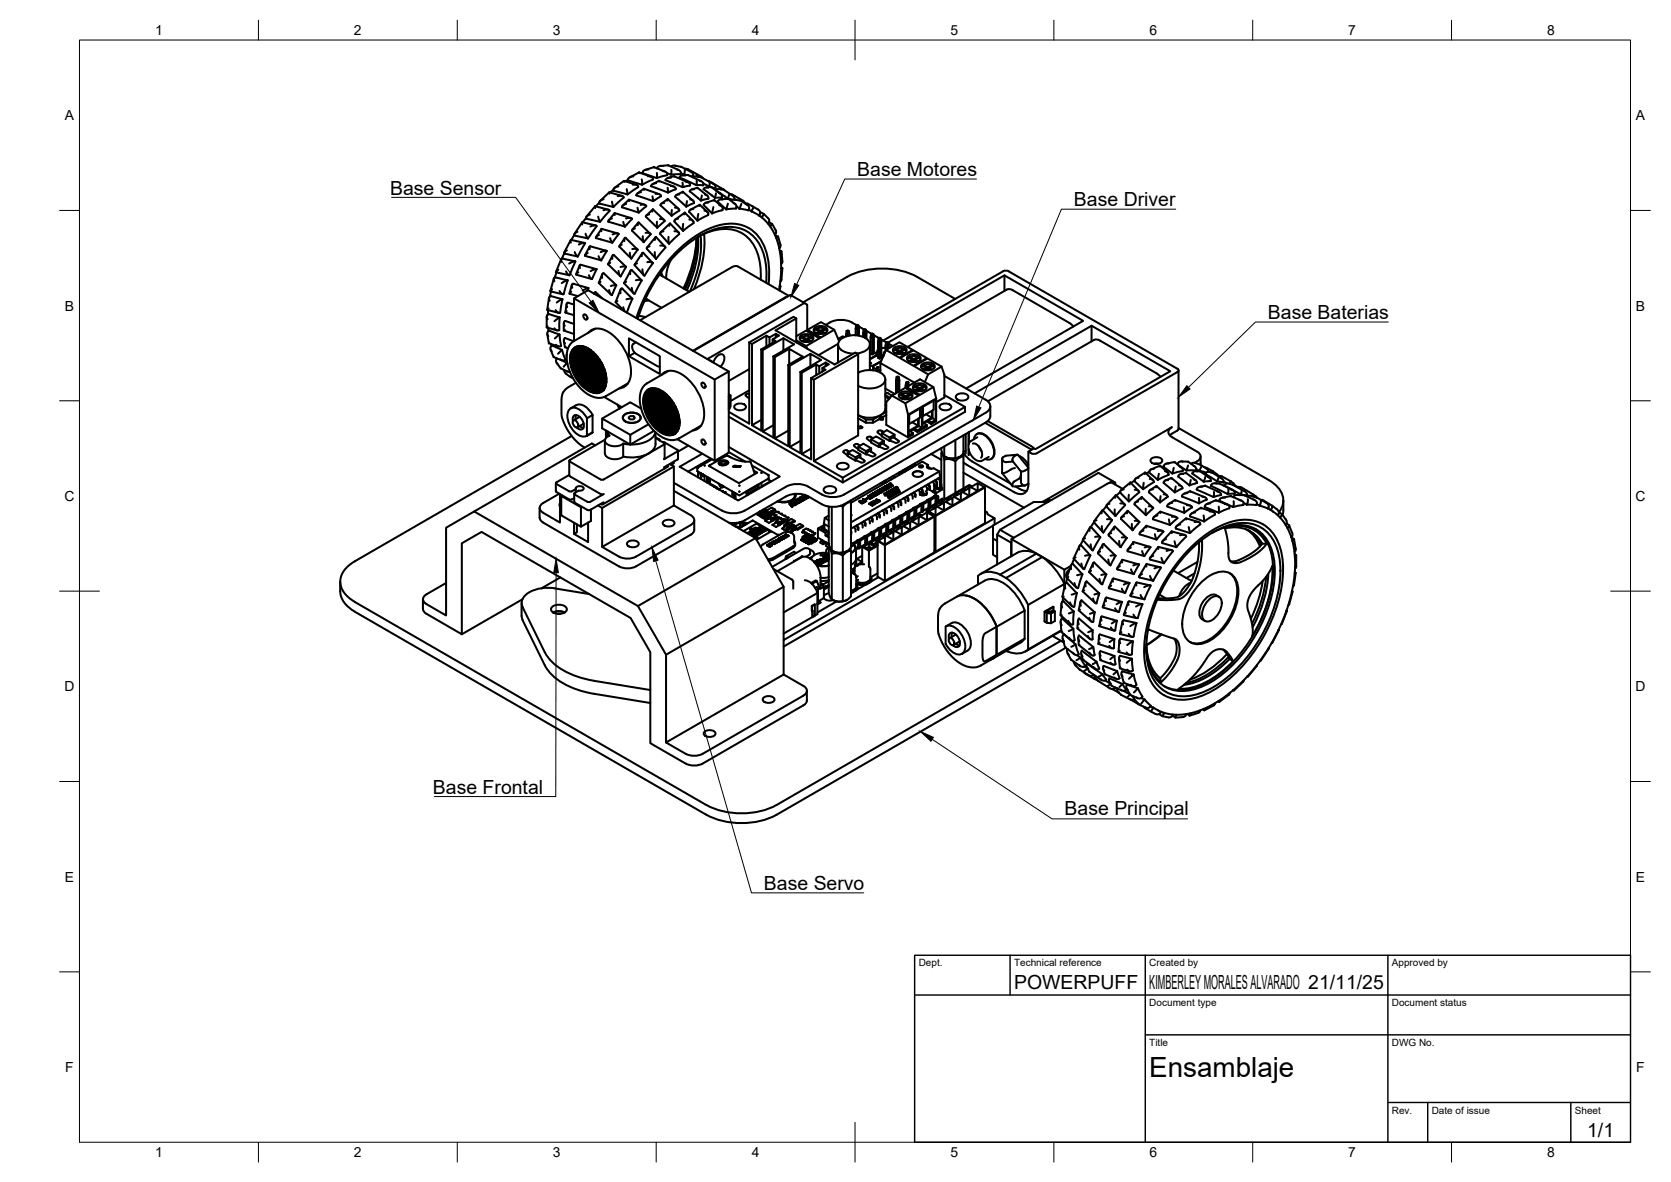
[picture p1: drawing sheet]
<svg xmlns="http://www.w3.org/2000/svg" width="420mm" height="297mm" viewBox="0 0 420 297" stroke-linecap="round" stroke-linejoin="round" font-family="sans-serif">
<defs><g id="words">
<text font-size="7" x="289" y="270.6">Ensamblaje</text>
<g font-size="4.9">
<text x="215.5" y="44.3">Base Motores</text>
<text x="98.1" y="48.9">Base Sensor</text>
<text x="270" y="51.9">Base Driver</text>
<text x="318.8" y="80.2">Base Baterias</text>
<text x="108.9" y="199.5">Base Frontal</text>
<text x="267.7" y="204.8">Base Principal</text>
<text x="192.1" y="223.7">Base Servo</text>
<text x="255" y="248.5">POWERPUFF</text>
<text x="289" y="248.5">KIMBERLEY MORALES ALVARADO 21/11/25</text>
<text x="399.1" y="285.7">1/1</text>
</g>
<g font-size="3.5">
<text x="39" y="8.8">1</text>
<text x="89" y="8.8">2</text>
<text x="139" y="8.8">3</text>
<text x="189" y="8.8">4</text>
<text x="239" y="8.8">5</text>
<text x="289" y="8.8">6</text>
<text x="339" y="8.8">7</text>
<text x="389" y="8.8">8</text>
<text x="16.3" y="30.2">A</text>
<text x="411.3" y="30.2">A</text>
<text x="16.3" y="78">B</text>
<text x="411.3" y="78">B</text>
<text x="16.2" y="125.9">C</text>
<text x="411.2" y="125.9">C</text>
<text x="16.2" y="173.7">D</text>
<text x="411.2" y="173.7">D</text>
<text x="16.3" y="221.6">E</text>
<text x="411.3" y="221.6">E</text>
<text x="16.4" y="269.4">F</text>
<text x="411.4" y="269.4">F</text>
<text x="39" y="290.8">1</text>
<text x="89" y="290.8">2</text>
<text x="139" y="290.8">3</text>
<text x="189" y="290.8">4</text>
<text x="239" y="290.8">5</text>
<text x="289" y="290.8">6</text>
<text x="339" y="290.8">7</text>
<text x="389" y="290.8">8</text>
</g>
<g font-size="2.5">
<text x="231" y="242.9">Dept.</text>
<text x="255" y="242.9">Technical reference</text>
<text x="289" y="242.9">Created by</text>
<text x="350" y="242.9">Approved by</text>
<text x="289" y="252.8">Document type</text>
<text x="350" y="252.8">Document status</text>
<text x="289" y="262.9">Title</text>
<text x="350" y="262.9">DWG No.</text>
<text x="350" y="279.9">Rev.</text>
<text x="360" y="279.9">Date of issue</text>
<text x="396" y="279.9">Sheet</text>
</g>
</g></defs>
<!-- layer: Visible -->
<g fill="none" stroke="#000" stroke-width=".51">
<path d="M145.2 58.2l-.7 .5-.1 .4M146.4 55.9l-2 2.9M146.5 55.8l-.1 .6M146.5 55.9l3.3 .7M147.2 58.7l.6 1.2M147.4 54.8l-.9 1.1M147.4 54.8l.1 .2 3.4 .7M147.8 59.9l-3.4-.8-.7 1.2M148.3 53.9a.99 .99 0 0 0-.9 .9M148.4 56.9l.9-.2 .7 .1-2.1 3.1M149.6 51.8l-2.2 2.6M149.7 52.3v-.5l3.3 .9"/>
<path d="M149.9 59.8h.1M150.4 54.4l.4 1.3M150.6 59l-.7 .5v.3M150.7 50.9l-.9 1M150.8 55.7h.1M151.2 57.6l-1.3 2M151.2 58.1l.1-.6 4.1 1.2M151.7 52.8l.5-.1a.82 .82 0 0 1 1.1 .3l-2.4 2.7M151.8 50.1a1.14 1.14 0 0 0-1.1 .8M153.2 48.3v.4M153.4 59.8l.5 1.2M153.9 50.7l.3 1.3-3.4-.8-.1-.3"/>
<path d="M153.9 54.9a.85 .85 0 0 0-.9 .8l4.2 1.3M154.2 47.7l-.8 .7M154.5 53.6l-1.5 1.8M154.6 54v-.5l4 1.3M155.3 49.3a1.08 1.08 0 0 1 1.5 .3M155.5 46.9a1.06 1.06 0 0 0-1.2 1l3.5 1M155.5 58.7l-1.5 2.3-4.1-1.2M155.5 58.7h-.6l-.9 .2M156.4 49.2l-3.2-.9-2.3 2.2M156.7 55.8l.4 1.2M156.8 49.6l-2.6 2.4M156.9 45.4l.1 .3"/>
<path d="M157.1 59.8l-1.4 2.1M157.4 54.9l.9-.2 .6 .3M157.4 51.3a1.07 1.07 0 0 0-1 .8l4.2 1.3M157.6 47.5l.2 1.4M157.9 45.2l-.7 .4M158.2 50.2v.4M158.9 55l-1.8 1.9M158.9 58l3 2.9M159.1 46.4a1.02 1.02 0 0 1 1.4 .6l-2.7 1.9M159.3 44.3a1.11 1.11 0 0 0-1.4 1.1l3.6 1-.1-1.3M159.6 57.5l-.6 .2-.1 .3M160 49.1h.1"/>
<path d="M160 49.1l4.3 1.5M160 46.4l-3.1-.9-2.4 1.7M160.3 48.6l1.6-1.2 3.9 1.4M160.3 52.2l.3 1.2M160.4 56.6l.1-.6 .1-.1 2.9 2.8M160.5 55.9l-1.5 1.8M160.7 43.3l-2.4 1.3M160.7 43.3l.1 .2M160.7 43.3l3 1.1M161.1 51.5a1.09 1.09 0 0 1 1.4 .3M161.2 48.3a1.16 1.16 0 0 0-1.2 .8M161.6 43.4l-.4 .1"/>
<path d="M161.6 59.4l.2 1.4M161.9 47.4v.3M162.2 51.5l-4.1-1.3-1.6 1.5M162.3 58.5h.8l.5 .4-1.7 2M162.5 51.8l-1.9 1.6M162.9 44.3a.91 .91 0 0 1 1.2 .8M163 42.6l-.7 .1a.83 .83 0 0 0-.7 .8l3.5 1.3M163.2 53.9l-.6 .2-.2 .4 2.9 2.7M163.7 46.8h.1M163.7 46.8l4.3 1.6M164 53.2l.2-.6 2.8 2.7M164.1 49.3l.2 1.3"/>
<path d="M164.1 52.6l-1.6 1.6M164.2 45.1l-2.7 1.3M164.4 42l-2.2 .7M164.4 42l.1 .1M164.4 42l2.8 1.1M164.8 48.7a1.12 1.12 0 0 1 1.4 .5M164.8 59.6l-2.1 2.6M165 59.6l2.2 2.4M165 59.6l-.2 .1-.1 .6M165 46a1.2 1.2 0 0 0-1.3 .7M165.2 43.5l-.1 1.3M165.2 55.7l.1 1.5"/>
<path d="M165.2 42.2v.1M165.2 57.2h.1M165.7 45.5l-1.6 .8M165.7 45.4l.1 .2M165.7 45.5l3.7 1.4M165.9 55l.8 .1 .4 .3M166 58.7l2.2 2.6-.1-1.8M166.2 49.2v.1M166.2 49.3l-1.9 1.2M166.3 51.2l1.6-1.2 2.7 2.5M166.6 43a.94 .94 0 0 1 1.1 1M166.7 41.7l-1.1 .1-.4 .4"/>
<path d="M166.8 58.1a.66 .66 0 0 0-.8 .6M167 51l-.6 .1-.3 .5 2.8 2.6v-1.4M167.1 55.4l-1.8 1.8M167.3 45.2v.1M167.3 45.3l1.2 .4M167.7 43.5l1 .4M167.8 44l-2.7 .7M167.9 47.2l.1 1.2M167.9 50l-.1 .4M168 41.5l-1.9 .2M168.1 41.6l-.1-.1 2.6 1.2M168.3 56.8l.2-.6 2.1 2.2"/>
<path d="M168.4 56.2l-2.3 2.2M168.5 45.7l3.1 1.3M168.7 46.8a.94 .94 0 0 1 1.2 .8l-1.9 .8M168.7 44.7a1.22 1.22 0 0 0-1.3 .5M168.8 42.7l-.1 1.2M168.9 54.2h.1M169.4 44.2l.1 .2M169.4 44.3l-1.5 .4M169.4 44.3l3.6 1.5M169.6 58.1a1.02 1.02 0 0 1 1.2 .7l-2.6 2.5M169.7 52.2a.97 .97 0 0 1 1.1 .7l-1.9 1.3M169.8 49.4l2.8 2.5"/>
<path d="M169.8 41.6l1.5 .3M169.8 55.2l2.4-1.7 2 2M170.1 49l1.6-.8 2.6 2.2M170.1 41.7l-.8-.1-.6 .2M170.2 42.6a1.01 1.01 0 0 1 1 1M170.5 55a.75 .75 0 0 0-.9 .7l2.1 2.3M170.8 48.9l-.7 .1-.3 .4M171.2 43.6l-.1 .2-2.4 .1M171.2 43.5l.8 .4M171.3 41.9l.1 .1M171.3 41.9l2.3 1.2M171.6 45.9v1.1"/>
<path d="M171.7 48.2l-.1 .3M171.7 57.7v.3M171.8 56.3l-.1 1.4M172 43.9l.6 .1M172.1 42.8l-.1 1.1M172.2 53.4l-.2 .5M172.2 42.4l.9 .2M172.3 44.1a1.11 1.11 0 0 0-1.4 .5l4.2 1.9M172.4 45.6a.9 .9 0 0 1 1.1 1.1M172.7 50.5l-.1 1.4M172.9 43.9l.1 .1M172.9 44l-1.2 .1"/>
<path d="M173 44l3.3 1.5M173.1 42.6l3.2 1.8M173.3 53.1l2.1 2.4M173.3 55.2a.95 .95 0 0 1 1.1 .9l-2.7 1.9M173.4 44.2l.8 .2 .1-.2M173.4 43l.4 .2a.88 .88 0 0 1 .5 1M173.5 46.6l-1.9 .4M173.5 50.1a.9 .9 0 0 1 1 .9l-1.9 .9M173.6 52.7l2.3-1.2 2 1.8M173.9 47.6l1.4-.4 2.5 2M174.2 44.4l.2 .1M174.2 43.2h.1"/>
<path d="M174.3 52.6a.83 .83 0 0 0-1 .5M174.5 47.6h-.6l-.5 .5 2.8 2.3M175.1 43.8v.5M175.2 59.8a33.2 33.2 0 0 1-3.3 12.7M175.2 59.7a28.7 28.7 0 0 1-2.9 13M175.2 44.4l1 .1M175.4 47.2l-.1 .1M175.6 44.4l-.8-.1-.6 .3M175.6 53.7l-.2 1.8M175.9 45.4a.93 .93 0 0 1 .9 1.2l-1.7-.1 .1-1M176 51.5l-.2 .3M176.2 59.2a27.4 27.4 0 0 1-2.7 14"/>
<path d="M176.2 44.5h.1M176.2 44.5l3 1.6M176.2 50.4h.1M176.3 44.3l.5 .6M176.5 49.1l-.3 1.3M176.9 46.1l1.4 .7M176.9 47.5l2.1 1.6M177 51.4l2 2.2M177 58.8a28.6 28.6 0 0 1-2.5 13.8M177.1 52.9a.95 .95 0 0 1 1 .8M177.2 48.9a.9 .9 0 0 1 .9 1l-1.9 .5M177.4 51l2.2-.7 1.9 1.6"/>
<path d="M177.6 47.1l1.2-.1 2.4 1.7M178 45.5l.5 .1M178.1 50.9a.89 .89 0 0 0-1.1 .6M178.1 53.7v.3l-2.7 1.4M178.1 47.1l-.8 .1-.4 .4M178.3 46.8l.5 .2M178.4 45.9l-.1 .9M178.4 45.6l.6 .3M178.8 47v.1M178.9 47l1.4 .6M179 49.1l.7 .6M179 45.9h.1"/>
<path d="M179 45.9l3.2 1.9M179.1 46a1.02 1.02 0 0 1 .8 1.2M179.4 52l-.4 1.6M179.6 50.3v.1M179.9 47.2l-.1 .2M180 48.6l-.3 1.1M180.8 48.5a.92 .92 0 0 1 .7 1.2M180.9 51.6a.92 .92 0 0 1 .8 1.2l-2.7 .8M181.1 47.5l.9 .2 2.2 1.5M181.2 47.2l.1 .4M181.2 50.1l1.9-.2 1.7 1.4M181.3 47.6l-.6-.1-.6 .4 2.9 2"/>
<path d="M181.5 49.7h-1.8M181.7 50.1a.95 .95 0 0 0-1.2 .6l2.1 1.9M182 47.7h.1M183 49.9l1.2 .3M183 51.2l-.4 1.4M183.1 49.9v.1M183.3 48.9l-.3 1M183.6 48.8l.5 .1M184 49a1.12 1.12 0 0 1 .7 1.2M184.1 48.9l2.7 1.5M184.4 51a.94 .94 0 0 1 .7 1.4l-2.5 .2M184.7 49.2h.1"/>
<path d="M184.8 50.2l1.6 .3 1.5 1M185.1 50.2a.96 .96 0 0 0-1.2 .3M186.2 50.1l-.1 .3M186.4 50.4v.1M186.4 51.2l-.5 1.3-.7-.7M186.8 50.4l.2 .2a.59 .59 0 0 0 .8 .5l.3 .1M187.7 51.4a.94 .94 0 0 1 .5 1.5l-2.3-.5M188 51.2l2.6 1.4M188.9 53.1a12.9 12.9 0 0 1 7.3 11.1l.2 4.2-.5 4.5M189.2 51.8h.1M189.5 52.1l-.6 1-.6-.5M190.6 52.6a.92 .92 0 0 1 .5 1.2"/>
<path d="M191.1 53.8l-.2 .4M191.1 53.3a3 3 0 0 1 2.3 2.4l-.1 .2M192.1 53.8l-.6 .8M193.3 55.9l-.2 .3M193.3 55.9l.8 .3 .9 1.6 .1 .8-.3 .4M193.8 56.6l-.2 .3M194.2 56.3l-.3 .3M194.9 59.1l.7 .3 .7 2.4-.4 .6M195.7 59.4l-.5 .4M137.5 79.6v2.7M137.6 77.9l2.9 .7M137.8 77.9v1.1"/>
<path d="M137.9 77.5l-.3 .4M138 74.9l-.4 2.9M138.3 74.5l.2-.1 2.9 .8M138.3 74.5a.74 .74 0 0 0-.1 1.1M138.6 73.2l-.3 1.3M138.8 72.7l-.4 .5 3.1 .7M139.3 70l-.9 3.1M139.5 69.7l-.2 .3 .1 .7M139.7 77.9a1.03 1.03 0 0 0 1.1 .7M139.9 68.4l3.2 .8M140.4 67.8l-.5 .4-.4 1.6 3.2 .6M140.7 73.1l.4 .6 .6 .2"/>
<path d="M140.7 79.8l-2.7-.9a.76 .76 0 0 0-.3 1.3M140.7 79.8l-1.3 .9M140.7 79.8l-.2 3.2a.97 .97 0 0 1-1.1-.5M141.1 65.1l-1.3 3.2M141.3 65l3.4 .7-.8 .1-.8 .4M141.3 65l-.2 .2 .1 .6M141.4 75.2l-1.4 .8M141.4 75.2l-.6 3.4M142.3 68.2l.4 .6 .4 .3M142.5 76.5l-.3 2M142.5 78.2l-.3 .3 2.1 .7M142.5 62.9l-.6 .5v.3"/>
<path d="M142.7 70.4l-1.5 .8M142.8 70.5l-1.1 3.4M143.1 69.2h.1M143.5 60.4l-1.6 3.1M143.6 60.3l3.5 .8M143.6 73.3l-.4 .5 2.1 .6M143.6 60.3l-.1 .3v.4M143.8 71.6l-.6 2.2M144 71.3h.1M144 71.3l-.2 .3 .1 .7M144.2 71.3l3.8 1.1M144.3 75l3.6-2.1 35.3 20.5"/>
<path d="M144.4 76.5l-.8-.2a.73 .73 0 0 0-1.1 0l.1 .9M144.5 63.4l.8 1.1M144.7 65.7l-1.5 3.5M145.3 64.5l-3.4-.8-.6 1.3M145.4 68.4l-.5 .4v.2l4 1.1-.5-.3-.3-.6M145.8 66.7l-.9 2.2M145.8 67.4l-.1-.6 .3-.3 4 1.1M146.7 79.1a.76 .76 0 0 1 .9 .4 .76 .76 0 0 1-.1 .9l-.7-.5zM147 61.1l-1.5 .4M147.1 61.1l-1.8 3.4M147.8 63.6l-.6 .4v.3l4 1.1M148 72.4l-1.5 .7"/>
<path d="M148 72.4l-.2 .6M148.3 62l-1.2 2.1M148.3 62.6l-.1-.5 .2-.2 4.2 1.2M149.4 73.8h.1M149.8 73.5l-.4 .3M149.8 73.4l1.6 1.6M149.9 67.6l.1 .1M149.9 67.6l-1.4 .5M150 67.6l-1.1 2.5M150.5 64.4l.7 1.1M151 70.9l-.4 .2 3 3M151.4 68.9l-.8 2.2"/>
<path d="M151.7 68.7l3.3 3M151.7 68.7a.89 .89 0 0 0-.3 1.1M152.5 63l-1.5 .4M152.6 63.1l-1.4 2.3M153.2 72.9l.3 .9 .4 .3M153.4 66.1l-.5 .3 3.1 3M153.9 74.2h.1M154 65.1v-.8l.1-.2h.3l3 3M154.1 64.2l-1.2 2.1M154.9 71.7h.1M154.9 71.7l-1.3 .2M155 71.7l-1.1 2.5"/>
<path d="M155.2 75.7l-.4 .2M155.5 68.1l.2 .9 .4 .4M156 73.7a.97 .97 0 0 1 .3-1.2l2.7 2.6-1.5 .1M156 69.5h.1M156.1 72.7l-1.3 3.2 2.2 2.3M156.3 61.5l-.5 .3-.1 .2 3 2.9-.3-1.4M156.7 77.2l.4 1M156.9 71.2l2.4 2.5M157 60.6l.2-.9 3.1 3-1.5 2.3M157.4 67.1h-1.4M157.4 67.1l-1.3 2.4M157.4 70.8l-.5 .4"/>
<path d="M157.6 78.6h.1M158.5 68.9v-.8l.3-.2 2.6 2.6M158.6 68l-1.7 3.1M158.7 65h.1M158.9 72.3l.1 1 .4 .4M159 62.6l1.3 .1M159 75.1l-1.4 3.4M160.2 66.2l-.5 .2-.1 .3 2.3 2.4M160.3 62.7v.1M160.6 79.4l1.7 .3M161.1 70.4l.3 .1M161.2 70.4h-1.3"/>
<path d="M161.3 70.5l-1.7 3.3h-.2M161.4 64.4l.1-.7 .2-.2 2.5 2.7-.4-.3h-1.1M161.5 63.6l-1.9 2.9M161.5 67.7l.4 1.5M161.8 60.8v.1M161.9 69.2l.2 .1M162.4 74.8l.5 .5M162.6 62.5l2.4 2.6M162.9 75.3l3.4 2.1M163.2 75.5l-1.2 .2M163.3 61.9l-.6 .2v.4M164.2 66.1l-2.2 3.2"/>
<path d="M164.6 63.3l.1 .9 .3 .9M165.7 69.1l.7 .2M166 61.7l.8 .1 .4 .2M166.2 68.4l.4 1.1M166.3 69.3l7 4M167.2 62l.1 .2-2.3 2.9M168.6 65.3l-.9 2.8-.1 1.9M175.2 60.4a30.7 30.7 0 0 1-3 12.2M175.2 60.2a31.4 31.4 0 0 1-3.1 12.4M185.6 67l12.7 7.3M185.6 67a1.49 1.49 0 0 0-1.5 .1l-23.2 13.4M191.3 70.3a13.1 13.1 0 0 0-3.5-10.8 9.4 9.4 0 0 0-9.9-1.1l-2.4 1.1a27.4 27.4 0 0 1-2.8 13.4"/>
<path d="M192.6 71a14.7 14.7 0 0 0-2.9-11.4 9.1 9.1 0 0 0-9.6-2.1 29.1 29.1 0 0 0-15 12.5l-2.7 4.9-2.1 5.2M193.3 71.4a16.2 16.2 0 0 0-2.7-12.1 8 8 0 0 0-3.9-2.7l-1.7-.3-1.5-.1-2 .2-1.8 .5-3.6 1.7-4.2 3-3.8 3.8-3.1 4.1-3 5.3-2 5.1M196 71.9h.1M196 71.9h.2M196.1 63l.4 .2 .2 2.5-.3 .6M196.1 71.9l.2 .1-.3 1M196.4 67.5l.3-.1-.2 2.8-.3 .5M196.4 67.3l.3 .1M196.5 63.2l-.4 .2M198 74.5l-23.8 13.6M202.3 76.1l-3.6-2-24.4 14.1M240.2 75.1l-9.6-5.5a19.6 19.6 0 0 0-17.6 0l-11 6.4"/>
<path d="M252.2 68.2l.7-.2 .7 .2M252.2 68.2l-30.1 17.4M252.6 69.2v3.9M253.6 68.2l42.4 24.5M137.5 82.3l2.6 .7M137.6 83.9l.4 2.4 .2-.2M137.7 82l-.2 .3M137.8 82.4l.1 .8M138 86.3l2.4 .8M138.5 87.9l.7 1.8 2 .9M138.6 86.5l.1 .4M138.7 88.3a.93 .93 0 0 1 .1-1.5l2.5 1.1-1 1"/>
<path d="M139.3 89.7h-.1M139.8 86.6a.92 .92 0 0 0 1.2 .4M140 91.2l1 1.4 1.8 .8M140.1 90.1a.9 .9 0 0 0 .1 1.4M140.5 84.2l-1 .9M140.7 84.1l-2.7-1a.85 .85 0 0 0-.1 1.4M140.7 84.1l-.2 .1M140.7 84.1l.3 2.9M140.8 90.3a.91 .91 0 0 0 1.4 .1M141 92.5v.1M141.3 87.9l.9 2.5M141.4 90.6l1.2 .6"/>
<path d="M141.8 81.2v1.9M141.8 83.1l2.5 .8M141.8 85.7l.2 1.6 .8 .3M141.8 92.9l.1 .6 .5 .4M142 82.8l-.2 .3M142.1 86.3a.88 .88 0 0 1 0-1.4l2.1 .9-.7 .6-.6 .9-.4 2.3 .5 2.9 1.5 3.2 1.6 2 2.4 1.8 2 .5 .9-.1 .9-.3M142.2 87.1l-.2 .1M142.3 93.9l1.8 1.2M142.4 91.4l-.7 .8M142.5 93.2l.8 .3M142.5 89v.7M142.6 91.2l-.2 .2"/>
<path d="M142.6 91.2l.1 .2M143.4 94.7h.1M143.4 90.5l.1 .1-.1 .3M143.4 89.7l.4 .4-.2 .4-.2-.2M143.4 91.1l.2-.4 .5 .5-.3 .4-.4-.4M143.5 91.4l.3 .3-.2 .3M143.5 89v.2M143.6 90l.2 .2M143.6 89.9v.3M143.6 89.4h.1M143.6 90.9l.1 .1M143.6 89.1l.5 .5-.2 .5-.5-.6z"/>
<path d="M143.7 92.2l.2-.4 .4 .5-.2 .4-.4-.5M143.7 91l.3 .3M143.7 88.4l.1 .1-.3 .4M143.7 89.4l.3 .4M143.7 92.5l.4 .3-.2 .3M143.7 90.9l-.1 .1M143.7 89.3l-.1 .1M143.8 91.7h.1M143.8 88.5v.1M143.9 94.6l-.1 .1M143.9 92.1h.1M143.9 90.2l.4 .5-.2 .5-.4-.6z"/>
<path d="M143.9 88.7l.5 .5-.3 .4-.4-.6zM144 92.1l.3 .3M144 90.5l.3 .3M144 87.9l.1 .2-.2 .4-.2-.2M144 88.9l.3 .3M144 93.2l.1-.3 .5 .5-.2 .4-.3-.2M144 92l-.1 .1M144 88.1v.1M144 88.8l-.3 .2M144 90.4l-.3 .2M144 88l-.1 .2M144.1 91.3l.5 .5-.2 .4-.5-.5z"/>
<path d="M144.2 89.7l.4 .6-.2 .3-.5-.5zM144.2 88.1l.4 .6-.2 .4-.4-.6zM144.2 93.1l.2 .3M144.2 91.6l.3 .3M144.2 90l.4 .3M144.2 93.2l.3 .3M144.3 88.4l.3 .4M144.3 93.1h-.1M144.3 89.9l-.4 .2M144.3 91.5l-.4 .2M144.3 93.9h.1M144.3 88.3l-.3 .2"/>
<path d="M144.3 87.6v.1M144.3 87.5l-.2 .5-.1-.2M144.3 81.4l-2.2-.7a.72 .72 0 0 0-.1 1.2M144.4 87.5l-.2 .2M144.4 94.1l.4 .4-.1 .2M144.4 87.4a3.5 3.5 0 0 1 4.2 .7 9.9 9.9 0 0 1 3.8 8.3 2.71 2.71 0 0 1-1.7 2.3 2.71 2.71 0 0 1-2.8-.5 9.9 9.9 0 0 1-4.5-8.9l.2-.8zM144.4 92.4l.5 .5-.3 .4-.4-.5zM144.4 90.8l.5 .6-.2 .3-.5-.5zM144.4 89.2l.5 .6-.2 .4-.5-.6zM144.4 87.7l.5 .5-.2 .4-.5-.5zM144.5 87.4h-.1M144.5 91.1l.3 .3"/>
<path d="M144.5 92.7l.3 .3M144.5 87.9l.3 .4M144.5 89.5l.3 .4M144.5 92.6l-.3 .2M144.5 91l-.3 .2M144.5 89.4l-.3 .2M144.6 87.8l-.4 .3M144.7 93.5l.4 .5-.2 .4-.5-.5zM144.7 91.9l.4 .5-.2 .4-.4-.5zM144.7 90.3l.4 .6-.2 .4-.4-.6zM144.7 88.8l.5 .5-.3 .4-.4-.5zM144.7 87.2l-.2 .4"/>
<path d="M144.7 87.2l.5 .5-.3 .4-.4-.5M144.7 92.2l.4 .3M144.7 93.8l.4 .3M144.8 90.6l.3 .4M144.8 93.6l-.4 .3M144.8 87.4l.3 .4M144.8 89l.3 .4M144.8 94.9l.1-.3 .5 .5-.2 .4M144.8 92.1l-.3 .2M144.8 96.2l-2.3 1.4-1.1 1.3-.2 1.5v4.3l1 2.4 1.4 2.3 1.7 1.9 1.7 1.2M144.8 88.9l-.3 .3M144.8 90.5l-.3 .2"/>
<path d="M144.8 87.3l-.3 .3M144.9 93l.5 .5-.2 .4-.5-.5zM144.9 91.4l.5 .6-.2 .4-.5-.6zM145 89.9l.4 .5-.2 .4-.5-.6zM145 88.3l.4 .5-.2 .4-.4-.5zM145 94.7l.3 .5M145 93.3l.3 .3M145 91.7l.4 .3M145 90.1l.4 .4M145.1 93.2l-.4 .2M145.1 94.7l-.1 .1M145.1 88.5l.3 .4"/>
<path d="M145.1 90l-.4 .2M145.1 91.6l-.4 .2M145.1 88.4l-.3 .3M145.2 87l.2 .3M145.2 94.1l.4 .5-.2 .4-.4-.5zM145.2 92.5l.5 .6-.3 .4-.4-.6zM145.2 91l.5 .5-.2 .4-.5-.6zM145.2 89.4l.5 .5-.2 .4-.5-.5zM145.2 87.8l.5 .5-.2 .4-.5-.5zM145.3 95.6l.2-.4 .4 .5-.2 .4M145.3 87l.1 .2-.2 .4-.4-.4M145.3 94.3l.3 .4"/>
<path d="M145.3 91.2l.3 .4M145.3 92.8l.3 .3M145.3 94.3l-.3 .2M145.3 88l.3 .4M145.3 89.6l.3 .4M145.3 92.7l-.3 .2M145.4 91.1l-.4 .2M145.4 89.5l-.4 .3M145.4 87.9l-.4 .3M145.5 95.4l.3 .5M145.5 93.6l.4 .6-.2 .3-.5-.5zM145.5 92l.4 .6-.2 .3-.4-.5z"/>
<path d="M145.5 90.5l.4 .5-.2 .4-.4-.5zM145.5 88.9l.5 .5-.3 .4-.4-.5zM145.5 87.3l.5 .5-.2 .4-.5-.5zM145.5 95.4l.4 .4M145.5 92.3l.4 .4M145.5 93.9l.4 .3M145.6 87l-.1 .1-.1-.1M145.6 87.2l.3-.3 .3 .4-.2 .4zM145.6 90.7l.3 .4M145.6 95.4l-.1 .1M145.6 93.8l-.4 .2M145.6 87.5l.3 .4"/>
<path d="M145.6 89.1l.3 .4M145.6 92.2l-.3 .2M145.6 90.6l-.3 .3M145.6 89l-.3 .3M145.6 87.4l-.3 .3M145.7 87l-.1 .2M145.7 94.7l.5 .5-.2 .4-.5-.5zM145.7 93.1l.5 .5-.2 .5-.5-.6zM145.8 91.6l.4 .5-.2 .4-.5-.5zM145.8 90l.4 .5-.2 .4-.5-.5zM145.8 88.4l.4 .5-.2 .4-.4-.5zM145.8 95l.3 .3"/>
<path d="M145.8 91.8l.4 .4M145.8 93.4l.3 .4M145.8 88.6l.4 .4M145.8 90.2l.4 .4M145.9 93.3l-.4 .2M145.9 94.9l-.4 .2M145.9 87l.3 .4M145.9 90.1l-.4 .3M145.9 91.7l-.4 .3M145.9 88.5l-.3 .3M146 95.8l.4 .5-.2 .4-.4-.5zM146 94.2l.5 .5-.3 .5-.4-.6z"/>
<path d="M146 92.7l.5 .5-.3 .4-.4-.5zM146 91.1l.5 .5-.2 .4-.5-.5zM146 89.5l.5 .5-.2 .4-.5-.5zM146 87.9l.5 .5-.2 .4-.5-.5zM146 96.1l.4 .3M146.1 87l.2 .2 .1-.2M146.1 94.5l.3 .4M146.1 91.3l.3 .4M146.1 92.9l.3 .4M146.1 94.4l-.3 .2M146.1 96l-.3 .2M146.1 88.1l.4 .4"/>
<path d="M146.1 89.7l.3 .4M146.1 92.8l-.3 .3M146.2 91.2l-.4 .3M146.2 89.6l-.4 .3M146.2 88l-.4 .3M146.3 95.3l.4 .5-.2 .5-.5-.6zM146.3 93.8l.4 .5-.2 .4-.5-.6zM146.3 92.2l.4 .5-.2 .4-.4-.6zM146.3 96.8l.2-.4 .5 .6-.2 .3M146.3 90.6l.4 .5-.2 .4-.4-.5zM146.3 89l.5 .5-.3 .4-.4-.5zM146.3 87.4l.5 .5-.2 .4-.5-.5z"/>
<path d="M146.3 95.6l.4 .3M146.3 92.4l.4 .4M146.3 94l.4 .3M146.4 90.8l.3 .4M146.4 95.5l-.4 .2M146.4 93.9l-.4 .2M146.4 89.2l.3 .4v-.2M146.4 87.6l.3 .4M146.4 92.3l-.3 .2M146.4 90.7l-.3 .3M146.4 89.1l-.3 .3M146.5 87.5l-.4 .3"/>
<path d="M146.5 94.8l.5 .6-.2 .3-.5-.5zM146.5 93.2l.5 .6-.2 .4-.5-.6zM146.5 87l-.1 .3M146.6 91.7l.4 .5-.2 .4-.5-.5zM146.6 90.1l.4 .5-.2 .4-.5-.5zM146.6 88.5l.4 .5-.2 .4-.4-.5zM146.6 95.1l.3 .3M146.6 91.9l.4 .4M146.6 93.5l.3 .4M146.6 96.6l-.1 .1 .4 .4-.3-.4M146.6 95l-.3 .2M146.6 88.7l.4 .4"/>
<path d="M146.6 90.3l.4 .4M146.7 93.4l-.4 .2M146.7 87.1l.3 .4M146.7 90.2l-.4 .3M146.7 91.8l-.4 .3M146.7 87.1l-.3 .2M146.7 88.8v-.2l-.3 .3M146.7 87.1l.3 .3-.2 .4-.4-.5M146.8 90.3v.2M146.8 95.9l.4 .5-.2 .4-.4-.5zM146.8 94.3l.5 .6-.3 .4-.4-.6zM146.8 92.8l.5 .5-.3 .4-.4-.5z"/>
<path d="M146.8 91.2l.5 .5-.2 .4-.5-.5zM146.8 89.6l.5 .5-.2 .4-.5-.5zM146.9 88l.4 .5-.2 .4-.5-.5zM146.9 96.2l.3 .3M146.9 97.4l.1-.4 .5 .5-.1 .3M146.9 93l.3 .4M146.9 94.6l.3 .4M146.9 91.4l.3 .4M146.9 94.5l-.3 .2M146.9 96.1l-.3 .2M146.9 88.2l.4 .4M146.9 89.8l.3 .4"/>
<path d="M146.9 87.1l.3 .1M146.9 92.9l-.3 .3M147 91.3l-.4 .3M147 89.7l-.4 .3M147 88.1l-.4 .3M147.1 95.4l.4 .6-.2 .4-.4-.6zM147.1 91.4l.1 .3M147.1 93.9l.4 .5-.2 .4-.4-.5zM147.1 92.3l.4 .5-.2 .4-.4-.5zM147.1 90.7l.5 .5-.3 .4-.4-.5zM147.1 89.1l.5 .5-.3 .4-.4-.5zM147.1 87.5l.5 .5-.2 .4-.5-.5z"/>
<path d="M147.1 95.7l.4 .4M147.1 97.3h.1M147.2 92.5l.3 .4M147.2 94.1l.3 .4M147.2 87.4l.4 .5 .2-.3M147.2 97.2l.3 .4M147.2 90.9l.3 .4M147.2 95.6l-.3 .2M147.2 94l-.3 .3M147.2 87.7l.3 .4M147.2 89.3l.3 .4M147.2 92.4l-.3 .3"/>
<path d="M147.2 90.8l-.3 .3M147.2 89.2l-.3 .3M147.3 87.6l-.4 .3M147.3 87.3l-.1 .1M147.3 96.5l.5 .6-.2 .4-.5-.6zM147.3 95l.5 .5-.2 .4-.5-.6zM147.3 93.4l.5 .5-.2 .4-.5-.5zM147.4 91.8l.4 .5-.2 .4-.4-.5zM147.4 87.3l-.2 .1M147.4 90.2l.4 .5-.2 .4-.4-.5zM147.4 88.6l.4 .5-.2 .4-.4-.5zM147.4 96.8l.3 .3"/>
<path d="M147.4 95.2l.3 .4M147.4 93.6l.3 .4M147.4 92l.4 .4M147.4 96.7l-.3 .2M147.4 95.1l-.3 .2M147.4 90.4l.4 .4M147.4 88.8l.4 .4M147.5 97.8l.1-.2 .4 .6M147.5 93.5l-.4 .3M147.5 90.3l-.3 .3M147.5 91.9l-.3 .3M147.5 88.7l-.3 .3"/>
<path d="M147.6 96l.4 .6-.2 .4-.4-.6zM147.6 94.5l.5 .5-.3 .4-.4-.5zM147.6 92.9l.5 .5-.3 .4-.4-.5zM147.6 87.4l.2 .2M147.6 91.3l.5 .5-.2 .4-.5-.5zM147.6 89.7l.5 .5-.2 .4-.5-.5zM147.7 88.1l.4 .5-.2 .4-.5-.5zM147.7 96.3l.3 .4M147.7 93.1l.3 .4M147.7 94.7l.3 .4M147.7 91.5l.3 .4M147.7 94.6l-.3 .3"/>
<path d="M147.7 96.2l-.3 .2M147.7 88.3l.4 .4M147.7 89.9l.3 .4M147.7 91.4l-.3 .3M147.7 93l-.3 .3M147.8 89.8l-.4 .3M147.8 88.3l-.4 .2M147.8 97.1l.5 .5-.2 .5-.5-.6zM147.9 95.6l.4 .5-.2 .4-.5-.5zM147.9 94l.4 .5-.2 .4-.4-.5zM147.9 92.4l.4 .5-.2 .4-.4-.5zM147.9 83.7a3.8 3.8 0 0 1 5.3-.1 12.3 12.3 0 0 1 5.3 11.4 3.1 3.1 0 0 1-2.8 2.6"/>
<path d="M147.9 93.2l.2 .2M147.9 90.8l.5 .5-.3 .4-.4-.5zM147.9 89.2l.5 .5-.3 .4-.4-.5zM147.9 97.4l.4 .4M147.9 87.6l.5 .5-.2 .4-.5-.5zM147.9 95.8l.4 .4M148 92.6l.3 .4M148 94.2l.3 .4M148 97.3l-.4 .2M148 89.4l.3 .4M148 91l.3 .4M148 95.7l-.4 .3"/>
<path d="M148 94.1l-.3 .3M148 87.8l.3 .4M148 92.5l-.3 .3M148 90.9l-.3 .3M148 89.4l-.3 .2M148.1 87.8l-.4 .2M148.1 96.7l.5 .5-.2 .4-.5-.5zM148.1 95.1l.5 .5-.2 .4-.5-.5zM148.1 93.5l.5 .5-.2 .4-.5-.5zM148.2 91.9l.4 .5-.2 .4-.4-.5zM148.2 87.7l.3 .3M148.2 90.3l.4 .5-.2 .4-.4-.5z"/>
<path d="M148.2 88.7l.4 .5-.2 .4-.4-.5zM148.2 96.9l.3 .4M148.2 95.3l.3 .4M148.2 92.1l.4 .4M148.2 93.7l.3 .4M148.2 93.7l.2 .2M148.3 96.8l-.4 .3M148.3 95.2l-.4 .3M148.3 88.9l.3 .4M148.3 90.5l.3 .4M148.3 93.6l-.4 .3M148.3 90.4l-.3 .3"/>
<path d="M148.3 92l-.3 .3M148.3 88.9l-.3 .2M148.3 98.3l-.1-.2 .2-.3 .4 .5-.1 .2M148.4 96.2l.4 .5-.2 .4-.4-.6zM148.4 94.6l.5 .5-.2 .4-.5-.5zM148.4 93l.5 .5-.2 .4-.5-.5zM148.4 91.4l.5 .5-.2 .4-.5-.5zM148.4 89.8l.5 .5-.2 .4-.5-.5zM148.5 88.2l.4 .5-.2 .4-.4-.5zM148.5 98l.3 .3-.3-.1M148.5 96.4l.3 .4M148.5 94.8l.3 .4"/>
<path d="M148.5 93.2l.3 .4M148.5 88.1l.5 .6 .1-.3M148.5 97.9l-.3 .2M148.5 91.6l.3 .4M148.5 94.7l-.3 .3M148.5 96.3l-.3 .2M148.5 88.5l.4 .3M148.5 90.1l.3 .3M148.5 91.5l-.3 .3M148.5 93.1l-.3 .3M148.6 89.9l-.4 .3M148.6 88l-.1 .1"/>
<path d="M148.6 88.4l-.3 .2M148.6 88.1h-.1M148.7 97.2l.4 .6-.2 .4-.5-.6zM148.7 95.7l.4 .5-.2 .4-.5-.5zM148.7 94.1l.4 .5-.2 .4-.4-.5zM148.7 92.5l.4 .5-.2 .4-.4-.5zM148.7 90.9l.5 .5-.3 .4-.4-.5zM148.7 89.3l.5 .5-.3 .4-.4-.5zM148.7 97.5l.4 .4M148.7 95.9l.4 .4M148.8 92.7l.3 .4M148.8 94.3l.3 .4"/>
<path d="M148.8 95.8l-.4 .3M148.8 97.4l-.4 .2M148.8 89.5l.3 .4M148.8 91.1l.3 .4M148.8 94.2l-.3 .3M148.8 98.5l.1-.2 .3 .4M148.8 92.6l-.3 .3M148.8 91l-.3 .3M148.8 89.5l-.3 .2M148.9 96.8l.5 .5-.2 .4-.5-.5zM148.9 95.2l.5 .5-.2 .4-.5-.5zM148.9 93.6l.5 .5-.2 .4-.5-.5z"/>
<path d="M149 92l.4 .5-.2 .4-.4-.5zM149 90.4l.4 .5-.2 .4-.4-.5zM149 88.8l.4 .6-.2 .3-.4-.5zM149 97l.3 .4M149 93.8l.4 .4M149 95.4l.4 .4M149 92.2l.4 .4M149.1 88.7l.4 .5 .1-.2M149.1 96.9l-.4 .3M149.1 95.3l-.4 .3M149.1 89.1l.3 .3M149.1 90.6l.3 .4"/>
<path d="M149.1 93.7l-.4 .3M149.1 90.6l-.3 .2M149.1 92.1l-.3 .3M149.1 89l-.3 .2M149.2 88.5l-.1 .2M149.2 96.3l.4 .5-.2 .4-.4-.5zM149.2 94.7l.5 .5-.2 .4-.5-.5zM149.2 93.1l.5 .5-.2 .4-.5-.5zM149.2 91.5l.5 .5-.2 .4-.5-.5zM149.2 89.9l.5 .5-.2 .4-.5-.5zM149.3 88.6l-.2 .1M149.3 96.5l.3 .4"/>
<path d="M149.3 98.1l.3 .4M149.3 93.3l.3 .4M149.3 98l-.3 .3M149.3 91.7l.3 .4M149.3 94.8l-.3 .3M149.3 96.4l-.3 .3M149.3 90.2l.3 .3M149.4 98.7l-.4-.4 .2-.4 .4 .5-.1 .3M149.4 91.7l-.4 .2M149.4 93.2l-.4 .3M149.4 90.1l-.4 .2M149.5 97.4l.4 .5-.2 .4-.5-.5z"/>
<path d="M149.5 95.8l.4 .5-.2 .4-.5-.5zM149.5 94.2l.4 .5-.2 .4-.4-.5zM149.5 92.6l.4 .5-.2 .4-.4-.5zM149.5 91l.5 .5-.2 .4-.5-.5zM149.5 89.4l.5 .5-.2 .4-.5-.5zM149.5 97.6l.4 .4M149.5 96l.4 .4M149.6 98.7l.1-.2 .3 .3M149.6 92.8l.3 .4M149.6 94.4l.3 .4M149.6 89.3l.4 .6 .2-.3M149.6 95.9l-.4 .3"/>
<path d="M149.6 97.5l-.4 .3M149.6 89.7l.3 .4M149.6 91.3l.3 .3M149.6 94.3l-.3 .3M149.6 92.7l-.3 .3M149.6 91.2l-.3 .2M149.6 89.6l-.3 .2M149.7 95.2l-.4-.3 .3 .4M149.7 82.6l-5.4 3.1v-10.7l35.4 20.4v20.4l-9.4-5.4M149.7 96.9l.5 .5-.2 .4-.5-.5zM149.7 89.1l-.1 .2M149.8 95.3l.4 .5-.2 .4-.5-.5z"/>
<path d="M149.8 93.7l.4 .5-.2 .4-.5-.5zM149.8 92.1l.4 .5-.2 .4-.5-.5zM149.8 90.5l.4 .5-.2 .4-.4-.5zM149.8 98.6h.1M149.8 97.1l.3 .4M149.8 93.9l.4 .4M149.8 95.5l.4 .4M149.8 92.4l.4 .3M149.8 89.2l-.2 .1M149.9 97l-.4 .3M149.9 95.4l-.4 .3M149.9 90.8l.3 .3"/>
<path d="M149.9 93.8l-.4 .3M149.9 92.3l-.4 .2M149.9 90.7l-.3 .2M150 96.4l.5 .5-.3 .4-.4-.5zM150 94.8l.5 .5-.3 .4-.4-.5zM150 93.2l.5 .5-.2 .4-.5-.5zM150.1 91.6l.4 .5-.2 .4-.5-.5zM150.1 90l.4 .6-.2 .3-.5-.5zM150.1 98.2l.3 .4M150.1 96.6l.3 .4M150.1 93.4l.3 .4M150.1 95l.3 .4"/>
<path d="M150.1 89.9l.5 .6 .1-.2M150.1 98.1l-.3 .3M150.1 90.3l.4 .3M150.1 91.8l.4 .4M150.1 94.9l-.3 .3M150.1 96.5l-.3 .3M150.2 91.8l-.4 .2M150.2 93.4l-.4 .2M150.2 90.2l-.4 .2M150.2 89.7l-.1 .2M150.3 97.5l.4 .5-.2 .4-.4-.5zM150.3 95.9l.4 .5-.2 .4-.4-.5z"/>
<path d="M150.3 94.3l.4 .5-.2 .4-.4-.5zM150.3 98.7l.2-.2-.5-.5-.2 .4 .3 .4M150.3 92.7l.4 .5-.2 .4-.4-.5zM150.3 91.1l.5 .5-.2 .4-.5-.5zM150.3 97.7l.4 .4M150.3 89.8l-.2 .1M150.3 96.1l.4 .4M150.4 98.6h-.1M150.4 92.9l.3 .4M150.4 94.5l.3 .4M150.4 96l-.3 .3M150.4 97.6l-.3 .3"/>
<path d="M150.4 91.4l.3 .3M150.4 94.5l-.3 .2M150.4 92.9l-.3 .2M150.4 91.3l-.3 .2M150.5 97l.5 .5-.2 .4-.5-.5zM150.6 95.4l.4 .5-.2 .4-.5-.5zM150.6 93.8l.4 .5-.2 .4-.5-.5zM150.6 92.2l.4 .5-.2 .4-.5-.5zM150.6 90.6l.4 .6-.2 .4-.4-.6zM150.6 97.2l.3 .4M150.6 98.7l-.1-.1-.1 .1M150.6 95.6l.4 .4"/>
<path d="M150.6 94.1l.4 .3M150.6 90.5l.5 .5M150.6 92.5l.4 .3M150.7 97.1l-.4 .3M150.7 95.5l-.4 .3M150.7 90.9l.3 .4M150.7 93.9l-.4 .3M150.7 92.4l-.4 .2M150.7 90.8l-.3 .2M150.7 90.4l-.1 .1M150.8 96.5l.5 .5-.3 .4-.4-.5zM150.8 94.9l.5 .5-.3 .4-.4-.5z"/>
<path d="M150.8 90.5h-.2M150.8 93.3l.5 .5-.2 .4-.5-.5zM150.9 91.7l.4 .6-.2 .4-.5-.6zM150.9 98.3l.1 .2M150.9 96.7l.3 .4M150.9 91.6l.2-.3 .4 .4M150.9 91.6l.4 .6 .3-.4M150.9 95.2l.3 .3M150.9 93.6l.3 .3M150.9 98.2l-.3 .3M150.9 96.6l-.3 .3M150.9 92l.4 .3"/>
<path d="M150.9 95l-.3 .3M151 98.5h.2l-.4-.4-.2 .4 .1 .2M151 91.9l-.4 .2M151 93.5l-.4 .2M151.1 96l.4 .5-.2 .4-.4-.5zM151.1 94.4l.5 .5-.3 .4-.4-.5zM151.1 92.8l.5 .6-.3 .3-.4-.5zM151.1 97.8l.4 .4M151.2 94.6l.3 .4M151.2 96.2l.3 .4M151.2 93.1l.3 .3M151.2 91.1l.1 .2"/>
<path d="M151.2 96.1l-.3 .3M151.2 97.7l-.3 .3M151.2 91.5l.3 .3M151.2 94.6l-.3 .2M151.2 91.1v.1M151.2 93l-.3 .2M151.2 91.4l-.3 .2M151.3 97.1l.5 .5-.2 .4-.5-.5zM151.4 95.5l.4 .5-.2 .4-.5-.5zM151.4 93.9l.4 .6-.2 .3-.4-.5zM151.4 98.3l.1-.2-.4-.5-.2 .4 .4 .5M151.4 92.3l.4 .6-.2 .3-.4-.5z"/>
<path d="M151.4 97.3l.3 .4M151.4 92.3l.5 .4M151.4 94.2l.4 .3M151.4 95.7l.3 .4M151.4 92.6l.4 .3M151.5 97.2l-.4 .3M151.5 95.7l-.4 .2M151.5 94.1l-.3 .2M151.5 92.5l-.3 .2M151.6 96.6l.5 .5-.3 .4-.4-.5zM151.6 95l.5 .5-.3 .4-.4-.5zM151.6 91.9l-.2 .4"/>
<path d="M151.6 93.4l.5 .5-.2 .4-.5-.5zM151.7 93.4l.4 .5 .2-.2M151.7 96.8l.3 .4M151.7 92.1l-.3 .2M151.7 93.7l.3 .4M151.7 95.3l.3 .3M151.7 96.7l-.3 .3M151.7 95.2l-.3 .2M151.8 93.6l-.4 .2M151.9 96.1l.4 .5-.2 .4-.4-.5zM151.9 94.5l.5 .5-.3 .4-.4-.5zM151.9 97.8l-.2 .3"/>
<path d="M151.9 99.8l4.5 2.5M151.9 96l.5 .5M152 92.8v.1M152 94.4l.5 .5M152 96.4l.3 .3M152 94.8l.3 .3M152 93.2l.2 .2M152 96.3l-.3 .2M152 93.1l-.3 .3M152 94.7l-.3 .2M152.1 97.5l-.2 .1M152.1 93.2l-.2-.3-.2 .5"/>
<path d="M152.2 97.3l-.2 .4M152.2 94.3l.2 .2M152.2 95.8l.3 .3M152.3 97.1h-.1M152.3 93.8v.3M152.3 95.8l-.4 .2M152.3 96.9l-.1 .3M152.3 94.2l-.3 .2M152.3 93.9h-.1M152.3 99.5v.1M152.4 94.3l-.2-.2-.2 .3M152.5 96l-.4-.4-.2 .4"/>
<path d="M152.5 95.2l-.3 .3 .3 .3M152.5 95.4l-.3 .1M157.9 96.3l-5.6 3.3M158.1 85l7.8 4.5v4.5l-7.8-4.5zM159.6 88.7l-1.5 .8M159.9 86l-.6 .4a1.78 1.78 0 0 0 .7 2.6l5.2 3 .7 .1M161.9 99.9l.2 .4h-.3M161.9 99.7l.2 .6 .3-.2M161.9 99.6l.4-.1 .2 .7-.4 .1M162.1 99.1l.1 .3h-.2M162.1 99.6h.1M162.1 99l.2 .4 .3-.2"/>
<path d="M162.2 99.3h-.1M162.2 99.6l.3 .5M162.3 98.7l.4 .6-.4 .1M162.3 98.7l.3 .5M162.4 98.7l-.1 .2M162.7 98.3h.1M162.7 99.4l.3 .6M162.7 98.1l.1 .3-.4 .1M162.7 96.3l-1.1 1-.6 1.4-.1 1.2 .1 2 .6 2.1 1.1 2 1.4 2 1.3 1.1 1.3 .9 1.2 .5 .9 .1 1.1-.1 6.4-3.5M162.7 98.2v.1M162.8 98.1l.1 .3 .3-.2M162.8 98a3.5 3.5 0 0 1 4.2 .7 9.9 9.9 0 0 1 3.8 8.4 2.71 2.71 0 0 1-1.7 2.2 2.71 2.71 0 0 1-2.8-.5 9.9 9.9 0 0 1-4.5-8.9l.2-.8z"/>
<path d="M162.8 98.6l.3 .5M162.9 100l-.3 .2-.3-.7 .5-.1 .2 .7-.4 .1M162.9 98l.2-.2 .2 .5M163 97.9l.3 .3M163 99.1l-.2 .2-.3-.7 .4-.1 .3 .7-.4 .1M163.2 99.4l.3 .5M163.2 97.8l.2 .5 .3-.2M163.3 98.5l.3 .5M163.4 99.9l-.3 .2-.3-.7 .4-.1 .3 .7-.4 .1M163.5 97.7l.3 .4M163.5 99l-.3 .2-.2-.7h.4l.3 .6-.5 .1M163.6 97.6l.2 .6-.9 .2"/>
<path d="M163.6 99.3l.4 .5M163.6 97.6l.3 .6 .3-.2M163.8 98.4l.3 .5M163.9 99.8l-.3 .2-.3-.7 .4-.1 .3 .7-.4 .1M164 97.6l.3 .4M164 98.9l-.3 .2-.3-.7 .5-.1 .2 .7-.4 .1M164.1 97.6l.2 .5-.4 .1M164.1 99.2l.4 .5M164.1 97.6l.3 .5 .3-.2M164.3 98.3l.3 .5M164.4 99.7l-.3 .2-.3-.7h.4l.3 .6-.4 .1M164.5 100l.3 .5"/>
<path d="M164.5 97.6l.2 .3M164.5 98.8l-.3 .2-.3-.7 .5-.1 .2 .7-.4 .1M164.6 99.1l.4 .5M164.6 97.6l.2 .4M164.7 97.6l.1 .4 .3-.2M164.8 98.2l.3 .5M164.9 99.6l-.3 .2-.3-.7 .4-.1 .3 .7-.4 .1M165 99.9l.3 .5M165 98.7l-.3 .2-.3-.7h.4l.3 .6-.4 .1M165.1 99.8v.3M165.1 97.7l.1 .1M165.1 99l.3 .5"/>
<path d="M165.2 98.9l-.1 .1M165.2 97.7l.1 .2-.9 .2M165.2 98.1l.4 .5M165.3 97.7l.2 .1M165.4 99.5l-.3 .2-.3-.7 .4-.1 .3 .7-.4 .1M165.4 98.3h.1M165.5 99.8l.3 .5M165.5 98.6l-.3 .2-.3-.7h.4l.3 .6-.4 .1M165.6 97.8l-.2 .1M165.6 98.9l.3 .5M165.7 98l.4 .5M165.8 99.4l-.3 .2-.2-.7h.4l.3 .6-.5 .1"/>
<path d="M165.9 98l.3 .6 .3-.2M165.9 99.7l.4 .5M166 98.5l-.3 .2-.3-.7 .4-.1 .3 .7-.4 .1M166.1 98.8l.3 .5M166.3 94.3a3.8 3.8 0 0 1 5.3-.1 12.3 12.3 0 0 1 5.3 11.4 3.1 3.1 0 0 1-2.8 2.6M166.3 99.3l-.2 .2-.3-.7 .4-.1 .3 .7-.4 .1M166.4 98.3l.2 .1M166.4 99.6l.4 .5M166.5 98.3l.1 .2-.4 .1M166.6 98.7l.3 .5M166.6 98.4l.1 .1M166.8 99.2l-.3 .2-.3-.7h.5l.2 .6-.4 .1"/>
<path d="M166.9 99.5l.4 .5M166.9 98.6h-.1l.2 .7 .3-.2M167.2 98.8l.2 .3M167.3 98.9l.1 .3-.4 .1M167.4 99.4l.3 .5M167.4 99l.2 .2M167.6 99.2h-.1M167.7 99.9l-.3 .2-.3-.7h.4l.3 .6-.4 .1M167.7 99.3h-.1l.3 .7 .2-.2M168.1 99.6l.1 .2M168.1 93.2l-5.4 3.1M168.3 99.9l-.4 .1"/>
<path d="M176.4 96.2a.76 .76 0 0 1 .9 .4 .76 .76 0 0 1-.2 .9l-.6-.5zM178.5 90.6l.5 .3M179.4 91.1l.4-1a1.54 1.54 0 0 1 2.1-.9 2.3 2.3 0 0 1-.7 2.9M179.7 95.4l3.5-2v20.4l-3.5 2M183.2 99.1l.5 .3-.5 .2v3.3l.5-.8v-2.7M188.4 99h-.5l-.4 .4 .9 .7M188.4 99h.1M188.4 86l.7 .5v20.4M188.4 98.1l-4.7 2.7M188.4 86v20.5l-5.2-3M188.4 92.8l-5.2 2.9M191.4 87.8l.4 .2v20.4"/>
<path d="M191.4 87.8v20.4l-2.3-1.3 2.3-1.4M192.7 84.4v2.6M193.5 84.8v1.8M194.3 85.3v.9M194.5 89.6l.3 .2v20.4M194.5 89.6v20.4l-2.7-1.6 2.7-1.5M195.1 84.8v-.9l.8 .4-1.6 1 .8 .4-3.7 2.1M195.1 83.9l-1.6 .9-.8-.4-3.6 2.1M197 88.1v-3.1l2.7 1.5-5.2 3.1M197 85l-5.2 3M198.2 91.7l.4 .2v20.4M198.2 91.7v20.4l-3.4-1.9 3.4-2"/>
<path d="M198.4 91.6v-3.9l3.4 1.9-3.6 2.1M198.4 87.7l-3.6 2.1M200.2 86v-6l-5.2 3 14.8 8.6 5.3-3 .7 .4M200.2 80l-.7-.4-11.1 6.4M200.2 84.5l6.2-3.6 3.4 2 1.2 2.8M201.2 85.3a1.94 1.94 0 0 1 3.2 0M201.2 84.5a2.28 2.28 0 0 1 3.3 .3 1.51 1.51 0 0 1-2 1.2 1.33 1.33 0 0 1-1.4-1.2zM201.3 93.5l.3 .2v20.4M201.3 93.5v20.4l-2.7-1.6 2.7-1.5M201.7 85l.7 .4v.4M201.7 85l.2-.3 .9 .5v.4M202.2 85.9l.6-.3 .6 .3"/>
<path d="M202.7 87l.3 .6M202.9 83.2l.3-.2 3 1.7-.3 .2zM203 82.9v-6.3l-.7-.5-24.5 14.1M203.2 83v.4M203.8 92v-3.1l2.7 1.6-5.2 3M203.8 88.9l-5.2 3M203.8 85.8l-.7-.4v.4M203.8 85l-.1-.3-.9 .5M203.9 85l-1.1 .6-.4-.2-.7 .4M203.9 95l.7 .4v20.5M203.9 95v20.4l-2.3-1.3 2.3-1.4M204.6 95.4l11.2-6.4v20.4l-11.2 6.5 7.3 4.1 30.8-17.7-5.3-3"/>
<path d="M204.7 83.3a1.94 1.94 0 0 1 3.3 0M204.8 82.5a2.28 2.28 0 0 1 3.2 .3 1.51 1.51 0 0 1-1.9 1.1 1.33 1.33 0 0 1-1.5-1.1zM205.2 91.6v2.7M205.3 82.9l.7 .4v.4M205.3 82.9l.2-.2 .8 .4M205.7 83.9l.6-.3 .6 .3M206 92v1.8M206.3 83.6v-.5l.7-.4 .5 .1-1.2 .8-.3-.3-.7 .4M206.7 83.7v-.4l.7 .4M206.8 92.5v.9M207.6 92v-.9l.8 .5-1.6 .9 .8 .4-3.7 2.1M207.6 91.1l-1.6 .9-.8-.4-3.6 2.1"/>
<path d="M208.6 81.1l-1 .5M208.6 81.1a6.2 6.2 0 0 1 5.7 0M209.8 82.9l-7.1 4.1-2.5-1.5M210.7 86.6v4.5M210.7 86.4l-4.9 2.9M212.3 84.7l-.4-.2-1.1 .7M212.9 83.2l.3-.2 .2 .2-.2 .1zM212.9 83.2l-.2 .8M213.2 83.3v.9l-.5-.2v.5M213.4 83.2l.2 .8M213.6 84.3v-.3l-.4 .2v.2M214.3 81.1l1.1 .6"/>
<path d="M215.3 81.8l.3-.2 .3 .2-.3 .1zM215.3 81.8l-.2 .8M215.5 88.8a3.1 3.1 0 0 0 3.2-2.4 3.8 3.8 0 0 0-4.3-2.2 3.8 3.8 0 0 0-3.6 2 2.62 2.62 0 0 0 2.6 2.5l1.2 .2M215.6 84.3v-1.5l.4-.2v1.8M215.6 81.9v.9l-.5-.2v1.7M215.8 93.7a5.8 5.8 0 0 1 6.4 .5 1.7 1.7 0 0 1-.9 2.8 6.2 6.2 0 0 1-5.5-.1M215.9 81.8l.1 .8M215.9 82l1.4 .8M217.1 82.9l.3-.2 .3 .2-.3 .1-.3-.1-.1 .8M217.4 84.9v-1l.5-.2v1.4M217.4 83v.9l-.4-.2v1M217.7 82.9l.2 .8"/>
<path d="M217.8 83.1l1.3 .8M218.7 92.9l.2 .1M218.7 86.6v6.4M218.7 91.1l.4 .2-.4 .1M218.9 88.2h-.2M219 83.9l.3-.1 .3 .1-.3 .2-.3-.2-.1 .9M219.3 84.1v.9l-.4-.2v4l.4 .3 .4-.3v-4l-.4 .2v4.1M219.5 92.2v.9M219.6 83.9l.1 .9M219.6 84.2l1.4 .8M219.7 88.4l.6 .3 .1 .4-1.7 1.1M220.5 89v.3"/>
<path d="M220.5 92.3l.4 .1-.4 .1zM220.8 87.9a.61 .61 0 0 0 0 .9M220.8 89.3l-2.1 1M220.9 85l.3-.1 .3 .1-.3 .2-.3-.2-.1 .8M221.2 85.2v.9l-.4-.3v4.1l.4 .3 .4-.3v-4.1l-.4 .3v4.1M221.4 93.6v-2.4l8.5 4.9M221.5 85l.1 .8M221.5 90.9l-1.8 1-.2 .4 .2 .2a1.7 1.7 0 0 0 1.7 .5M221.5 85.3l1.4 .7M221.6 90.7l-2 1.1-.9 .1M221.6 89.2l.5 .1M221.6 89.5l.4 .2"/>
<path d="M222.1 89.4v.1M222.2 88.6l.3 .1M222.6 88.4l-.4 .2-.1 .8M222.6 99.7l1 .5M222.6 97.6l2.4 1.4M222.6 99.3l1.2 .7M222.6 95.3v7.4M222.6 98.9l.5-.2 1.2 .7-1.5 1.7v5.7l5.5 3.1 1.3-.7v-.4l-1.1 .6v-5.1l3.3-1.9v5.1l-1.1 .6M222.6 87.5h-1M222.8 86.1l.3-.2 .3 .2-.3 .2-.3-.2-.2 .8M222.8 87.9l-1.4 3.3M223.1 86.3v.9l-.5-.3v1.4"/>
<path d="M223.3 86.1l29.3-16.9 19.8 11.4-29.5 17M223.4 86.1l.1 .8M223.4 86.3l1.1 .7M223.5 87.5v-.6l-.4 .3v.6M224.6 88.3a1.94 1.94 0 0 1 3.3 0M224.7 87.5a2.28 2.28 0 0 1 3.3 .3 1.51 1.51 0 0 1-2 1.2 1.33 1.33 0 0 1-1.5-1.2zM225.4 94.7l.3-.1 .3 .1-.3 .2zM225.4 94.7l-.1 .9M225.5 87.8l-.4 .1 .8 .5v.4M225.5 87.8l.7 .4M225.6 88.9l.6-.3 .6 .3M225.7 94.9v.9l-.4-.2v3.2"/>
<path d="M226 94.7l.1 .9M226.1 99.7a1.94 1.94 0 0 1 3.3 0M226.1 98.3v-2.7l-.4 .2v2.8M226.2 98.9a2.28 2.28 0 0 1 3.2 .3 1.51 1.51 0 0 1-1.9 1.1 1.33 1.33 0 0 1-1.5-1.1zM226.3 89.8l3-1.8 .2 .1-3 1.8zM226.6 88.8v-.4l.7 .4M226.7 99.4l.7 .4v.4M226.7 99.3l.1-.2 .9 .5M226.9 87.8l-.7 .4v.4M227 87.8l.4 .1-1.2 .7-.3-.2-.7 .4M227.8 97.6l.4-.2 3 1.7-.4 .2zM227.8 96.1l.3-.1 .3 .1-.3 .2z"/>
<path d="M227.8 96.1l-.1 .9M228.1 96.3v.9l-.4-.2v.4M228.1 90.4a1.94 1.94 0 0 1 3.3 0M228.2 97.4v.4M228.2 89.6a2.28 2.28 0 0 1 3.3 .3 1.51 1.51 0 0 1-2 1.1 1.33 1.33 0 0 1-1.5-1.1zM228.4 96.1l.1 .9M228.8 99.4l-1.1 .6-.3-.2-.7 .4M228.8 99.3l-.2-.2-.9 .5v.4M229.2 91l.6-.4 .6 .4M229.3 88v.3M229.6 97.7a1.94 1.94 0 0 1 3.3 0M229.7 96.9a2.28 2.28 0 0 1 3.3 .3 1.51 1.51 0 0 1-2 1.1 1.33 1.33 0 0 1-1.5-1.1z"/>
<path d="M229.8 90.2l-.7-.4-.5 .1 .8 .5v.5M229.8 91.8l3.1-1.7 .1 .1-3 1.7zM230.5 89.8l-.7 .4v.4M230.5 89.8l.4 .1-1.1 .7-.4-.2-.7 .4M230.5 97.1l-.4 .1 .8 .5v.4M230.5 97.1l.7 .4M230.8 90.8l-.7-.4v.5M231.2 97.9v-.4l.8-.4 .4 .1-1.2 .7-.3-.2-.7 .4M231.2 97.9l.6 .4M231.2 97.9l-.5 .4M231.6 98.1v-.4l.7 .4M231.7 92.4a1.94 1.94 0 0 1 3.2 0"/>
<path d="M231.7 91.6a2.28 2.28 0 0 1 3.3 .3 1.51 1.51 0 0 1-2 1.2 1.33 1.33 0 0 1-1.4-1.2zM232.5 96l.9-1.9 3.3-2 .7 2.1v5.7l-2 1.2M232.6 91.9l-.4 .1 .7 .5v.4M232.6 91.9l.7 .4M232.7 93l.6-.3 .6 .3M232.9 90.1v.2M233.7 92.9v-.4l.7 .4M234 91.9l-.7 .4v.4M234 91.9l.4 .1-1.1 .7-.4-.2-.7 .4M234.7 97.3l-7.1 4.1-3.3-2 7-4.1 3.4 2 .7 2.8M236.7 92.1l-10.6-6.1-3.3 1.9 10.6 6.2M237.4 94.5l10.4 5.9a1.74 1.74 0 0 1 1.2 1.7 1.74 1.74 0 0 1-1.2 1.6l-35.5 20.6a6.2 6.2 0 0 1-5.7 0l-3.3-2a6.2 6.2 0 0 0-5.7 0l-10.4 6"/>
<path d="M240.5 99.3a2.08 2.08 0 0 1 3 .3 1.38 1.38 0 0 1-1.8 1.1 .96 .96 0 0 1-1.1-.3 .96 .96 0 0 1-.1-1.1zM269.9 82.1l-1-1-14.3-8.2a1.48 1.48 0 0 0-1.5-.1l-24.9 14.4M274.5 81.9v3.9M276.6 85.6l14.2 8.2 1 .9M276.6 85.6a1.49 1.49 0 0 0-1.5-.2l-26.7 15.4M296 93.5l-35.6 20.5a2.04 2.04 0 0 1-1.8-.5l1.4-.8 .3 .2 34-19.6-19.8-11.4-29.5 17M296.1 92.7l.3 .4-.3 .4M296.3 93.1l.1 14.7-.3 .4M143.1 119.4l-3.2 1.8-.1 .3 3.5 2 1.5-.6M143.1 115.8v3.7M143.2 119.5l.1 .2M143.3 119.7l7.8 4.5h.7l-3.4 1.9-.5 .1-3.4-1.9-.1-.2 .1-.2"/>
<path d="M143.3 115.6l-.1 .1 .1 .3M143.5 102.6a2.98 2.98 0 0 1 2.6-.9 5.1 5.1 0 0 1 2.9 2.6M143.7 109.6l-54.5 31.5a5.9 5.9 0 0 0-3.5 6 6.6 6.6 0 0 0 3.5 4.1l88.4 51.1a19.7 19.7 0 0 0 17.7 0M144 105.8a1.01 1.01 0 0 1 .4-1.4 1.01 1.01 0 0 1 1.4 .4 2.16 2.16 0 0 1 .5 3.1 1.35 1.35 0 0 1-1.4-.5M144.2 105.6a1.16 1.16 0 0 1 1 1.8 1.16 1.16 0 0 1-1-1.8zM144.8 104.3v1M145.6 104.8l-1.4 .8M145.7 107.1l1 .4M145.8 104.8h-.2M146.6 106.6l-1.4 .8M146.8 106.4l-.2 .2M147.6 105.1a4.2 4.2 0 0 0-3.6-2.6 2.02 2.02 0 0 0-1.3 2.6 5.5 5.5 0 0 0 4 4.6l.9-.2v-4.4l1.4-.8v4.4"/>
<path d="M149 108.7l-1.5 .9M149 108.7h-.1M149.6 111.9l-.8-.5-29.6 17.1M152.1 110.7v3.3M152.1 110.5l-8.8 5.1M152.4 108.2v1.9M152.8 108.5v1.2M152.9 108.5l.3 1a1.19 1.19 0 0 0-1.1 1.1 1.19 1.19 0 0 0 1 1.2 3.7 3.7 0 0 0 3.6-.3v3.3M155.3 101.7l.4 1M156.9 104.3a3.1 3.1 0 0 1 4.1 .4 1.41 1.41 0 0 1-1.6 1.5l-.6 .1a1.99 1.99 0 0 1-2.2-1.3zM158.3 104.7l.5-.2a.58 .58 0 0 1 .8 .6l-.8 .3a.58 .58 0 0 1-.7-.5zM161.2 102.7l-2.7-1.6-7.1 4.1"/>
<path d="M161.8 100.5l.3-.1 .3 .7-.4 .1M161.8 100.7l.2 .5 .3-.2M161.8 100.9v.3M161.8 101.4l.2-.1 .3 .7-.4 .1M161.9 102.2l.4-.1 .3 .7-.4 .1M162 102.4l.2 .5 .3-.2M162 100.5v.1M162 100.2h.1M162 100.1v.1M162 101.4l.1 .5M162 101.7l.2 .2M162 100.4l.3 .6"/>
<path d="M162.1 102.8v.1M162.1 102.2l.1 .1M162.1 101.9h.1M162.2 103l.2 .7M162.2 102.2l.4 .5M162.4 101.2l.3 .6M162.4 103.9l.3 .6M162.5 100.4l.4 .5M162.6 102.9l.3 .6M162.6 101.8l-.3 .2-.2-.7 .4-.1 .3 .7-.5 .1M162.7 102.1l.3 .5M162.8 100.9l-.3 .2-.3-.7 .4-.1 .3 .7-.4 .1"/>
<path d="M162.8 104.6l.3 .7M162.8 103.5l-.3 .2-.2-.7 .4-.1 .3 .7-.5 .1M162.9 101.2l.3 .5M162.9 103.7l.4 .6M163 102.6l-.3 .2-.3-.7 .4-.1 .3 .7-.4 .1M163 100.3l.3 .5M163.1 114l-11.6 6.6-.4-.1-7.8-4.5M163.1 102.9l.3 .5M163.1 106.6l-4.6 2.7v2.4l-7.1-4.1v-2.4l7.1 4.1M163.1 113.9a9.4 9.4 0 0 1-6.4 .8 3.4 3.4 0 0 1-4.5-.4l-.1-.3M163.1 101.7l-.3 .2-.3-.7 .5-.1 .2 .7-.4 .1M163.2 104.3l-.3 .2-.3-.7 .4-.1 .3 .7-.4 .1"/>
<path d="M163.2 101.9l.3 .6M163.2 105.4l.1 .2M163.3 100.8l-.3 .2-.3-.7 .4-.1 .3 .7-.4 .1M163.3 104.5l.3 .6M163.3 103.4l-.3 .2-.2-.7 .4-.1 .2 .7-.4 .1M163.4 101.1l.3 .5M163.4 103.6l.3 .6M163.4 102.5l-.2 .2-.3-.7 .4-.1 .3 .7-.4 .1M163.5 100.2l.3 .5M163.5 105.1l-.3 .1-.2-.6 .4-.1 .3 .7h-.5M163.5 105.9l-.2-.5 .4-.1 .3 .7-.4 .1M163.6 102.8l.3 .5"/>
<path d="M163.6 101.6l-.3 .2-.3-.7 .4-.1 .3 .7-.4 .1M163.6 105.3l.4 .6M163.7 104.2l-.3 .2-.3-.7 .4-.1 .3 .7-.4 .1M163.7 101.9l.3 .5M163.7 106.2l.4-.1 .2 .7h-.1M163.7 105.8l.1 .2M163.7 100.7l-.3 .2-.2-.7 .4-.1 .3 .7-.5 .1M163.8 104.4l.3 .6M163.8 103.3l-.3 .2-.3-.7 .5-.1 .2 .7-.4 .1M163.9 101l.3 .5M163.9 105.9h-.1M163.9 103.6l.3 .5"/>
<path d="M163.9 106.2l.4 .4M163.9 102.4l-.2 .2-.3-.7 .4-.1 .3 .7-.4 .1M164 106.1l.1 .3M164 100.1l.3 .5M164 105l-.3 .2-.3-.7 .5-.1 .2 .7-.4 .1M164.1 102.6l.3 .6M164.1 101.5l-.3 .2-.3-.7 .4-.1 .3 .7-.4 .1M164.1 105.2l.3 .6M164.1 104.1l-.2 .2-.3-.7 .4-.1 .3 .7-.4 .1M164.2 101.8l.3 .5M164.2 100.6l-.3 .2-.2-.7 .4-.1 .3 .7-.5 .1M164.3 104.4l.3 .5"/>
<path d="M164.3 103.2l-.3 .2-.3-.7 .4-.1 .3 .7-.4 .1M164.3 106.9l.2 .3M164.3 100.9l.4 .5M164.4 105.8l-.3 .1-.3-.6 .4-.1 .3 .7h-.4M164.4 103.4l.3 .6M164.4 108.3l-5.9 3.4-1.8-.2M164.4 102.3l-.3 .2-.2-.7 .4-.1 .3 .7-.5 .1M164.5 106.1l.3 .5M164.5 104.9l-.3 .2-.3-.7 .5-.1 .2 .7-.4 .1M164.5 102.6l.4 .5M164.6 101.4l-.3 .2-.3-.7 .4-.1 .3 .7-.4 .1M164.6 105.1l.3 .6"/>
<path d="M164.6 104l-.2 .2-.3-.7 .4-.1 .3 .7-.4 .1M164.7 101.6l.3 .6M164.7 107.4l-.2-.5 .4-.1 .3 .7h-.4M164.7 106.6l-.3 .2-.3-.7 .4-.1 .3 .7-.4 .1M164.7 100.5l-.3 .2-.3-.7 .5-.1 .2 .7-.4 .1M164.8 104.3l.3 .5M164.8 103.1l-.3 .2-.3-.7 .4-.1 .3 .7-.4 .1M164.8 108.6a5.3 5.3 0 0 1-5.2 3.1h-1.1M164.8 108.7v2.8a3 3 0 0 1-1.7 2.4M164.8 109.9l1.1 .7M164.8 110.1l2.2 1.2 .1 .3-4 2.4M164.8 106.8l.3 .6"/>
<path d="M164.8 100.8l.4 .5M164.8 105.7l-.2 .2-.3-.7 .4-.1 .3 .7-.4 .1M164.9 107.3l.2 .1M164.9 103.4l.3 .5M164.9 102.2l-.3 .2-.2-.7 .4-.1 .3 .7-.5 .1M165 105.9l.3 .6M165 104.8l-.3 .2-.3-.7 .4-.1 .3 .7-.4 .1M165 107.7l.2-.1 .3 .5M165 102.5l.4 .5M165.1 101.3l-.3 .2-.3-.7 .4-.1 .3 .7-.4 .1M165.1 105.1l.3 .5M165.1 103.9l-.3 .2-.2-.7 .4-.1 .3 .7-.5 .1"/>
<path d="M165.2 101.6l.3 .5M165.2 100.4l-.3 .2-.3-.7h.5l.2 .6-.4 .1M165.2 106.5l-.3 .2-.3-.7 .5-.1 .2 .7-.4 .1M165.2 107.6l.1 .1M165.2 104.1l.4 .6M165.3 103l-.3 .2-.3-.7 .4-.1 .3 .7-.4 .1M165.3 106.8l.3 .5M165.3 100.7l.4 .5M165.3 105.6l-.2 .2-.3-.7 .4-.1 .3 .7-.4 .1M165.3 101.7l.1 .4-.3 .2-.3-.7 .5-.1 .2 .7-.4 .1M165.4 103.3l.3 .5M165.5 105.8l.3 .6"/>
<path d="M165.5 104.7l-.3 .2-.3-.7 .4-.1 .3 .7-.4 .1M165.5 102.4l.3 .5M165.5 107.3l-.2 .1-.3-.6 .4-.1 .3 .7h-.4M165.6 102.3l.2 .6-.3 .2-.3-.7 .4-.1 .3 .7-.4 .1M165.6 101.2l-.3 .2-.3-.7h.4l.3 .6-.4 .1M165.6 105l.3 .5M165.6 108.2l-.3-.6 .4-.1 .3 .7-.3 .1M165.6 103.8l-.3 .2-.2-.7 .4-.1 .3 .7-.5 .1M165.7 107.5l.3 .6M165.7 101.5l.3 .5M165.7 106.4l-.3 .2-.3-.7 .4-.1 .3 .7-.4 .1M165.7 100.3l-.3 .2-.3-.7 .4-.1 .3 .7-.4 .1"/>
<path d="M165.7 104.1l.4 .5M165.8 106.6l.3 .6M165.8 100.6l.3 .5M165.8 105.5l-.3 .2-.2-.7 .4-.1 .3 .7-.5 .1M165.8 108.4l.3-.1 .1 .4M165.9 102l-.3 .2-.3-.7 .5-.1 .2 .7-.4 .1M165.9 108.1h-.1M165.9 105.8l.4 .5M166 104.6l-.3 .2-.3-.7 .4-.1 .3 .7-.4 .1M166 102.3l.3 .5M166 107.2l-.2 .2-.3-.7 .4-.1 .3 .7-.4 .1M166.1 101.1l-.3 .2-.3-.7 .4-.1 .3 .7-.4 .1"/>
<path d="M166.1 104.8l.3 .6M166.1 108.3v.1M166.1 103.7l-.3 .2-.3-.7 .5-.1 .2 .7-.4 .1M166.1 107.4l.4 .6M166.2 103.6l-.3-.4 .3 .5M166.2 101.4l.3 .5M166.2 100.2l-.3 .2-.3-.7h.4l.3 .6-.4 .1M166.2 106.3l-.3 .2-.3-.7 .4-.1 .3 .7-.4 .1M166.2 104l.3 .5M166.3 102.8l-.3 .2-.3-.7 .4-.1 .3 .7-.4 .1M166.3 106.6l.3 .5M166.3 100.5l.3 .5"/>
<path d="M166.3 105.4l-.3 .2-.2-.7 .4-.1 .3 .7-.5 .1M166.3 108.7l-.1-.4 .4-.1 .3 .7h-.2M166.4 103.1l.3 .5M166.4 108l-.3 .1-.3-.6 .4-.1 .3 .7h-.4M166.4 101.9l-.3 .2-.3-.7h.4l.3 .6-.4 .1M166.4 105.6l.4 .6M166.5 104.5l-.3 .2-.3-.7 .4-.1 .3 .7-.4 .1M166.5 102.2l.3 .5M166.5 108.3l.2 .4M166.5 107.1l-.3 .2-.2-.7 .4-.1 .3 .7-.5 .1M166.5 108.6l.3 .2M166.5 101l-.3 .2-.2-.7 .4-.1 .3 .7-.5 .1"/>
<path d="M166.6 104.8l.3 .5M166.6 103.6l-.3 .2-.3-.7 .5-.1 .2 .7-.4 .1M166.6 107.3l.4 .6M166.6 101.3l.4 .5M166.7 106.2l-.3 .2-.3-.7 .4-.1 .3 .7-.4 .1M166.7 111.1l.5 .1 3.1 1.9M166.7 100.1l-.3 .2-.3-.7h.4l.3 .6-.4 .1M166.7 103.9l.3 .5M166.8 102.7l-.3 .2-.3-.7 .4-.1 .3 .7-.4 .1M166.8 106.5l.3 .5M166.8 100.4l.3 .5M166.8 105.3l-.3 .2-.3-.7 .5-.1 .2 .7-.4 .1"/>
<path d="M166.9 103l.3 .5M166.9 101.8l-.3 .2-.3-.7 .4-.1 .3 .7-.4 .1M166.9 107.9l-.3 .2-.3-.7 .4-.1 .3 .7-.4 .1M166.9 105.6l.3 .5M166.9 104.4l-.2 .2-.3-.7h.4l.3 .6-.4 .1M167 108.1l.3 .6M167 102.1l.3 .5M167 100.9l-.3 .2-.2-.7h.4l.3 .6-.5 .1M167 107l-.3 .2-.2-.7 .4-.1 .3 .7-.5 .1M167 109.1l.4-.2 .2 .3M167.1 104.7l.3 .5M167.1 103.5l-.3 .2-.3-.7 .4-.1 .3 .7-.4 .1"/>
<path d="M167.1 111.5v3.7M167.1 117.4v.4M167.1 107.3l.3 .5M167.1 101.2l.4 .5M167.2 106.1l-.3 .2-.3-.7 .4-.1 .3 .7-.4 .1M167.2 100l-.3 .2-.3-.7 .4-.1 .3 .7-.4 .1M167.2 103.8l.3 .5M167.2 108.7l-.3 .2-.3-.7 .5-.1 .2 .7-.4 .1M167.2 109l.3 .1M167.2 102.6l-.3 .2-.2-.7h.4l.3 .6-.5 .1M167.2 105.1l.1 .1M167.3 106.3l.3 .6"/>
<path d="M167.3 100.3l.3 .5M167.3 105.2l-.3 .2-.3-.7 .5-.1 .2 .7-.4 .1M167.3 102.9l.4 .5M167.3 109h.1M167.4 107.8l-.3 .2-.3-.7 .4-.1 .3 .7-.4 .1M167.4 101.7l-.3 .2-.3-.7 .4-.1 .3 .7-.4 .1M167.4 105.5l.3 .5M167.4 104.3l-.2 .2-.3-.7 .4-.1 .3 .7-.4 .1M167.5 108l.3 .6M167.5 102l.3 .5M167.5 106.9l-.3 .2-.3-.7 .5-.1 .2 .7-.4 .1M167.5 100.8l-.3 .2-.3-.7h.5l.2 .6-.4 .1"/>
<path d="M167.6 104.6l.3 .5M167.6 103.4l-.3 .2-.3-.7h.4l.3 .6-.4 .1M167.6 107.2l.3 .5M167.6 101.1l.4 .5M167.6 109.3l-.1-.4 .4-.1 .2 .6M167.6 106l-.2 .2-.3-.7 .4-.1 .3 .7-.4 .1M167.7 103.7l.3 .5M167.7 117l.3 .2-16.6 9.6-.4-.2M167.7 108.6l-.3 .2-.2-.7 .4-.1 .3 .7-.5 .1M167.7 102.5l-.3 .2-.2-.7 .4-.1 .3 .7-.5 .1M167.8 106.3l.3 .5M167.8 100.2l.3 .5"/>
<path d="M167.8 105.1l-.3 .2-.3-.7 .4-.1 .3 .7-.4 .1M167.8 109.2h.3M167.8 102.8l.3 .5M167.8 108.8l.2 .4M167.9 107.7l-.3 .2-.3-.7 .4-.1 .3 .7-.4 .1M167.9 101.6l-.3 .2-.3-.7h.4l.3 .6-.4 .1M167.9 105.4l.3 .5M167.9 104.2l-.3 .2-.2-.7 .4-.1 .3 .7-.5 .1M168 108l.3 .5M168 101.9l.3 .5M168 100.7l-.3 .2-.3-.7 .5-.1 .2 .7-.4 .1M168 106.8l-.3 .2-.3-.7 .5-.1 .2 .7-.4 .1"/>
<path d="M168 104.5l.4 .5M168.1 103.3l-.3 .2-.3-.7h.4l.3 .6-.4 .1M168.1 107l.3 .6M168.1 101l.3 .5M168.1 105.9l-.2 .2-.3-.7 .4-.1 .3 .7-.4 .1M168.2 103.6l.3 .5M168.2 109.4l-.2-.6 .4-.1 .3 .7M168.2 108.5l-.3 .2-.3-.7 .4-.1 .3 .7-.4 .1M168.2 102.4l-.3 .2-.3-.7h.5l.2 .6-.4 .1M168.3 106.2l.3 .5M168.3 100.1l.3 .5M168.3 105l-.3 .2-.3-.7 .4-.1 .3 .7-.4 .1"/>
<path d="M168.3 102.7l.4 .5M168.3 108.8l.2 .5M168.3 107.6l-.2 .2-.3-.7 .4-.1 .3 .7-.4 .1M168.4 101.5l-.3 .2-.3-.7h.4l.3 .6-.4 .1M168.4 105.3l.3 .5M168.4 116.6l1 .6v9.8l4.3 2.5a1.29 1.29 0 0 1 .9 1.2 1.29 1.29 0 0 1-.9 1.2l-13.8 8M168.4 109.3h.2M168.4 100l.3 .7 .2-.1M168.4 104.1l-.3 .2-.2-.7h.4l.3 .6-.5 .1M168.5 107.9l.3 .5M168.5 101.8l.3 .5M168.5 106.7l-.3 .2-.3-.7 .4-.1 .3 .7-.4 .1"/>
<path d="M168.5 100.6l-.3 .2-.3-.7h.4l.3 .6-.4 .1M168.5 104.4l.3 .5M168.6 103.2l-.3 .2-.3-.7 .4-.1 .3 .7-.4 .1M168.6 107l.3 .5M168.6 100.9l.3 .5M168.6 105.8l-.3 .2-.2-.7 .4-.1 .3 .7-.5 .1M168.7 103.5l.3 .5M168.7 102.3l-.3 .2-.3-.7h.5l.2 .6-.4 .1M168.7 108.4l-.3 .2-.3-.7 .5-.1 .2 .7-.4 .1M168.7 106.1l.4 .5M168.8 104.9l-.3 .2-.3-.7 .4-.1 .3 .7-.4 .1M168.8 108.7l.3 .5"/>
<path d="M168.8 102.6l.3 .5M168.8 107.5l-.2 .2-.3-.7 .4-.1 .3 .7-.4 .1M168.8 101.4l-.2 .2-.3-.6 .4-.1 .3 .6-.4 .1M168.9 106.4l.1 .1M168.9 105.2l.3 .5M168.9 100.7h-.2M168.9 104l-.3 .2-.3-.7 .5-.1 .2 .7-.4 .1M168.9 109.3h.3l-.3-.7-.4 .1 .2 .7M169 107.8l.3 .5M169 101.7l.3 .5M169 106.6l-.3 .2-.3-.7h.4l.3 .6-.4 .1M169 100.8h-.2l.2 .7 .3-.3"/>
<path d="M169 104.3l.4 .5M169 109.2h.1M169.1 103.1l-.3 .2-.3-.7h.4l.3 .6-.4 .1M169.1 106.9l.3 .5M169.1 105.7l-.3 .2-.2-.7 .4-.1 .2 .7-.4 .1M169.2 103.4l.3 .5M169.2 108.3l-.3 .2-.3-.7 .4-.1 .3 .7-.4 .1M169.2 102.2l-.3 .2-.3-.7 .4-.1 .3 .7-.4 .1M169.2 106l.3 .5M169.2 104.8l-.2 .2-.3-.7h.4l.3 .6-.4 .1M169.3 108.5l.2 .6M169.3 102.5l.3 .5"/>
<path d="M169.3 107.4l-.3 .2-.2-.7 .4-.1 .3 .7-.5 .1M169.4 105.1l.3 .5M169.4 103.9l-.3 .2-.3-.7 .4-.1 .3 .7-.4 .1M169.4 101.4l-.4 .1M169.4 109.2l.2-.1-.2-.6-.4 .1 .2 .6M169.4 107.7l.4 .5M169.4 101.6l.4 .5M169.4 116v.4l-.7 .4M169.4 117.2l-18 10.4M169.5 106.5l-.3 .2-.3-.7 .4-.1 .3 .7-.4 .1M169.5 104.2l.3 .5M169.5 101.6h-.4l.3 .7 .3-.2"/>
<path d="M169.5 103l-.3 .2-.2-.7h.4l.3 .6-.5 .1M169.6 106.8l.3 .5M169.6 105.6l-.3 .2-.3-.7h.5l.2 .6-.4 .1M169.7 103.3l.3 .5M169.7 101.9l.1 .3-.4 .1M169.7 108.2l-.3 .2-.3-.7 .4-.1 .3 .7-.4 .1M169.7 105.9l.3 .5M169.8 104.7l-.3 .2-.3-.7 .4-.1 .3 .7-.4 .1M169.8 108.5l.1 .3M169.8 102.4l.3 .5M169.8 107.3l-.3 .2-.3-.7h.5l.2 .6-.4 .1M169.9 105l.3 .5"/>
<path d="M169.9 103.8l-.3 .2-.3-.7h.4l.3 .6-.4 .1M169.9 107.6l.3 .5M169.9 106.4l-.2 .2-.3-.7 .4-.1 .3 .7-.4 .1M170 104.1l.3 .5M170 108.8l-.1-.4-.4 .1 .2 .5M170 102.9l-.3 .2-.2-.7 .4-.1 .3 .7-.5 .1M170.1 106.7l.3 .5M170.1 105.5l-.3 .2-.3-.7h.4l.3 .6-.4 .1M170.1 106.8h.1M170.1 103.2l.4 .5M170.2 108.1l-.3 .2-.3-.7 .4-.1 .3 .7-.4 .1M170.2 105.8l.3 .5"/>
<path d="M170.2 104.6l-.3 .2-.2-.7h.4l.3 .6-.5 .1M170.3 108.4h.1M170.3 107.2l-.3 .2-.3-.7 .5-.1 .2 .7-.4 .1M170.3 108.4h-.4l.2 .3M170.3 113l.2 .3-.2 .2-3.3 1.9 .1-.2M170.3 104.9l.4 .5M170.4 108.2h.1M170.4 107.5l.2 .4M170.4 103.6l-.2-.4h-.4l.3 .7 .3-.2M170.4 106.3l-.2 .2-.3-.7h.4l.3 .6-.4 .1M170.5 113.2l-.1 2.2-3.4 2M170.5 104l.1 .3"/>
<path d="M170.5 103.8l-.4 .1M170.5 104h-.3l.2 .7 .3-.2M170.6 106.6l.2 .5-.3 .2-.3-.7 .4-.1 .2 .4M170.6 105.4l-.3 .2-.3-.7 .4-.1 .3 .7-.4 .1M170.6 107.7l-.1-.3-.4 .1 .4 .6M170.7 105.7l.2 .4M170.7 104.6l-.3 .1M170.7 104.8h-.2l.3 .7M170.7 107.4h-.1l.1 .2M170.8 106.8h-.1M170.8 107.2l-.3 .1M170.9 105.8l-.1-.2-.4 .1 .2 .7 .3-.2"/>
<path d="M170.9 106.5h-.2l.1 .3M170.9 106.3l-.3 .1M173.1 112l-2.6 1.5M175.4 117.5v.9l10.4 6.1M175.5 117.5h.1M175.5 117.1v.4M175.5 118.5v1.5M175.9 118.8l.1 .3a.62 .62 0 0 0 .3 .6 .62 .62 0 0 0 .7 0l.1-.1M176.1 118.9l.8 .4M176.3 118.9l.4 .3M176.3 116.7v.3M176.3 119.8v.6"/>
<path d="M176.4 110.5a.76 .76 0 0 1 .9 .4 .76 .76 0 0 1-.2 .9l-.6-.5zM177.1 119.5v1.4M177.2 117h-.1M177.2 117h.1M177.8 119.8v.8l.3 .2M178.5 116.9l-.1 .3M178.7 115.2l-5.7 3.3M179 115.4l-3.6 2.1M180.9 116l.6-.3h.8l.6 .2 .2 .4-.6 .5-1.1 .1-.6-.3-.1-.3zM181.3 116.2l.9-.2a.36 .36 0 0 1 .4 .3 .36 .36 0 0 1-.5 .3l-.4 .1a.33 .33 0 0 1-.4-.2 .33 .33 0 0 1 0-.3zM182.4 116l.2 .3M182.4 116h-.8l-.4 .4"/>
<path d="M182.7 114.5l3 1.2 1.7 .3h1.3l1.1 3.1M182.7 114.5l-4.5 2.6 7.6 4.3 4.6-2.6-.9-.5M182.7 114.5l1 .4M183.1 116.2l-.4 .5-1 .3-.7-.2-.3-.4M183.2 112.3l12.9 7.4-10.5 6.1-14.7-8.5 5.7-3.3M183.2 113.6l4.2 2.4M184.4 117.2v.1M184.4 117.2l1.5 .1M184.4 117.3h1.5M184.8 101.9a1.95 1.95 0 0 1 2.8 .2 1.29 1.29 0 0 1-1.7 1 .9 .9 0 0 1-1-.2 .9 .9 0 0 1-.1-1zM185.9 117.3l.4-.2zM186.3 117.1l-1.6-.1-.3 .2"/>
<path d="M189.1 117l4.1 2.3M191.5 118.8h-.1M191.5 118.8h.1M193.1 119.3h.1M193.2 119.3h.1M193.2 119.4h-.1M193.2 119.3l.1 .9M210.6 116.8a1.95 1.95 0 0 1 2.8 .2 1.29 1.29 0 0 1-1.7 1 .9 .9 0 0 1-1-.2 .9 .9 0 0 1-.1-1zM213.1 113.8l1.3-.7 1.9 1.1M213.6 113.5l-.9-.4-.7 .4 1.1 1M215.1 114.9l-2-1.1v.8l2 1.1M215.2 115.7h-.1"/>
<path d="M215.5 115.2l.4-.3 .3 .1 1.2 .9-.4 .3h-.5l-1.3-.6zM215.8 105.1l1.9 1.1h1.8l1.6-.9 .9 .1M215.8 107.2l.7-.1 .3 .3M215.8 112.3l2 1.1M216.3 115v-.8l-1.2 .7v.8M216.3 112l-.8-.4h-.4l-.4 .3 1.1 1M216.5 107.6l-.7 .1M216.7 107.5h.1M216.7 107.5l-.2 .1M216.8 107.4l-.1 .1M217.7 105.4h1.8M217.9 114.1l-.1 .1"/>
<path d="M218.9 113.4l1.2 .8-.4 .5a1.58 1.58 0 0 1-1.5-.4l-.4-.2M218.9 113.4l-.5 .1-.6 .6M219 113.5v-.9l-1.2 .8v.8M219 112.6l-1.9-1.1-1.3 .8v.8l2 1.1M219 110.4l1.3-.7 1.9 1.1M219 113.5h.1M219.5 110.1l-.8-.4-.4 .1-.4 .3 1.1 .9M221 111.5l-2-1.1v.8l2 1.1M221.1 112.3h-.1M221.4 104.9l.3-.1 .3 .3v.3M221.4 104.9l-.3 .4M221.4 111.8l.4-.3 .3 .1 1.3 .9-.5 .3h-.5l-1.3-.6z"/>
<path d="M221.7 105h.1M221.7 105l.3 .4M221.7 108.8l2 1.2M222.2 111.6v-.8l-1.2 .7v.8M222.2 108.5l-.8-.3h-.4l-.4 .3 1.1 1M222.6 102.7a3 3 0 0 1-3.2 2.3l-2.3-.2-1.3-.5 1.9 1.1v.8M222.6 101.7l.2 .2M222.8 103.5l-3.3 1.9v.8M222.8 104.3l-1 .6M223.8 110.7l-.1 .1M224.5 119.6l.6 .4M224.8 110l1.2 .8-.4 .5a1.58 1.58 0 0 1-1.5-.4l-.3-.2"/>
<path d="M224.8 110l-.5 .1-.5 .6M224.9 110.1v-.9l-1.2 .8v.8M224.9 109.2l-1.9-1.1-1.3 .7v.9l2 1.1M224.9 110.1h.1M226.1 118.7v.7M226.3 118.6l.5 .3M227.1 100.3l.6-.3 .6 .3M227.1 118.1v.3l.3 .2M227.6 101.4l.7 2.8M227.6 117.8v.7M228.2 117.5v.7M228.6 104.2v2.3"/>
<path d="M228.8 100.2l-.7-.4v.4M228.8 108.3l.8 .5M228.9 117.1v.3l.3 .1M229.4 116.8v.6M229.5 119.1a1.51 1.51 0 0 1 2.5 0M229.6 118.8a1.59 1.59 0 0 1 2.5 .3 1.48 1.48 0 0 1-2.6 0zM229.9 107.7l.8 .4M230 116.7l.4 .2M230 116.5v.6M230.7 108.1v.5M230.8 105.2v1.8l-1.4-.9M230.8 107l-2.3 1.3"/>
<path d="M231 105.1v2M231.1 117.3l.5-.3 .5 .3M231.2 117l.5-.1 .4 .4-.7 .2-.3-.2zM231.3 102.7v2.3l-2.7 1.5h-.1M231.8 107.5l-.8-.4-2.5 1.4M232.1 102.2v2.3h-.2M232.3 106.3l.7 .5M233 105.9l1.1 .7 1.3-.8v-5.7l-7.1 4.1v5.7M233.3 116.8l.1 .5M233.4 117.3l.8 .5M233.4 117.3l-.2 .2M233.4 105.7l.7 .5"/>
<path d="M234.1 114.1l2.6 1.5M234.1 106.6v-.4l1.2-.7v-5.1l-3.4 1.9v5.1l1.1-.6v.4l-2.3 1.4-1.1-.7M234.3 103.3v1.7l-1.5-.9M234.3 105l-2.4 1.3M234.5 103.2v1.9l-2.6 1.4M234.5 105.1l.8 .4M234.7 117.7l1.5 .8M234.8 100.7v2.3l-2.7 1.5M234.8 117.7l-.7 .1a.73 .73 0 0 1-1-.8l.2-.2-1.4-.8-17.9 10.4M236.2 118.5l-22.2 12.8M236.2 118.5l.2 1.4M236.4 101.9a1.95 1.95 0 0 1 2.8 .2 1.29 1.29 0 0 1-1.7 1 .9 .9 0 0 1-1-.2 .9 .9 0 0 1-.1-1z"/>
<path d="M236.7 112.6l.4 1.6 .7 .7M236.7 113.9v8.3M236.9 113.7l-.2 .2 .5 .9a.58 .58 0 0 0 .3 .6 .58 .58 0 0 0 .7 0l1.4 .2a.71 .71 0 0 0 .7 .3 .71 .71 0 0 0 .5-.6l.8-.4a.42 .42 0 0 0 .5-.2 .42 .42 0 0 0 0-.5v-.1M237.4 112.2v2.5l1.4 .5 1.4-.1M237.4 115.5v10M237.8 114.9l1.7 .4 1.7-.4M240.2 115.9v8M241.2 114.8v.1M242.3 109.4v4.5l-.9 .9-1 .3h-.2v-4.5M242.3 114.8v7.9M242.3 118.8l15.2 8.8M242.3 113.8l1.7 1.9 10.1 5.8"/>
<path d="M242.3 116.2l12.7 7.5a2.17 2.17 0 0 0 2.5 .2 2.17 2.17 0 0 0 1.1-2.2M242.7 102.3v1.2l-30.8 17.7-28.7-16.5M242.8 109.1v4.9M242.8 113.2l-.5 .3M243.5 108.7v3.1M243.5 112.8v1.6M243.6 108.6v2.9M243.6 113.1v1.2M244.6 111.5l.8 .1 1.1 1.1 .5 1.4-.1 .6-.2 .3M244.9 110.4a1.53 1.53 0 0 1 .9-1.4 1.53 1.53 0 0 1 1.7 .3 5.2 5.2 0 0 1 2.3 5.4 1.4 1.4 0 0 1-2.1 .6M245.7 109l-.1 .1M245.7 109a2.76 2.76 0 0 1 3.2 1.4 4.3 4.3 0 0 1 .8 4.5l-.4 .4"/>
<path d="M245.7 109.9l-1.5 .9a2.73 2.73 0 0 0 .1 3.8l.8 .8a1.76 1.76 0 0 0 1.9 .3l1.6-.9M246.1 112.1l.7 1.3M247.7 106.3l11.5 6.6M248.3 105.8l10.9 6.2 .8 .7M249 102.1v2.8l-.4 .7-.8 .6-35.5 20.5a6.2 6.2 0 0 1-5.7 0l-3.3-1.9a6.2 6.2 0 0 0-5.7 0l-10.8 6.2-1.7 .4h-1.7M249.3 115.3h-.1M252 115.3v3.6M252.2 114.9a.76 .76 0 0 0-.1 .9 .76 .76 0 0 0 .8 .3l1.8-.1M254.6 115.9l2.1 2.6M255.2 117.6l-2.4 1.2-.8 .1 2.6 3.3M255.8 114.3l-2.9 .2-.7 .4M256 114.3l2.6 3.2"/>
<path d="M256 114.4a1.27 1.27 0 0 0-1.4 1.3v.2M256.2 114.6l1.3 .8 1.1 1.5M256.7 119.4l-.3 .8-1.6 .9-.2 .8 .1 .3M256.7 118.5v2.8l.4 .6 .7 .1M257.8 118.2l-1.1 .3M258.6 113.5v8.2M258.6 117.8l-.8 .4M259.2 112.9l.2 .1M287.8 119.1l.2-.3 1.9 1.9M287.9 118.8l-2.3 1.5M289 118.6l-.8 .4M289.4 118l2.3-1 1.9 1.7"/>
<path d="M289.4 115.4a1.95 1.95 0 0 1 2.8 .2 1.29 1.29 0 0 1-1.7 1 .9 .9 0 0 1-.9-.3 .9 .9 0 0 1-.2-.9zM290.1 117.9a.87 .87 0 0 0-1.1 .9l2.1 1.8M290.3 116.6h1M291.4 119.1l-.3 1.5M291.7 117l-.1 .3M292.6 117.2l-.5 .2M292.7 117l-.1 .4 2.2 1.6 .3-1.4M292.9 118.4a.9 .9 0 0 1 .9 .9l-2.7 1.3M293.3 116.5l2-.4 1.8 1.4M293.9 116.5a.9 .9 0 0 0-1.2 .5M295.3 116.1v.1M296 108.2l-1.9 1.2"/>
<path d="M296.1 116.7h.1M296.2 116.4l-.1 .3M296.3 119.8l2.8 2.2 .3-1.4M296.3 119.6l-.1 .2M296.3 107.6l22.7 13.1a6.2 6.2 0 0 1 3.7 5.5l-.6 1.7-.5 .8M296.6 117.3a.9 .9 0 0 1 .8 1.1l-2.6 .6M296.9 119.1l1.3-.2 2.5 1.8M297 116h1.7l1.7 1.2M297.4 116a.92 .92 0 0 0-1.2 .4M297.5 119.1a.93 .93 0 0 0-1.2 .5M298.3 118.8l-.1 .2M298.7 117l-.4 1.2-1.9-1.2"/>
<path d="M298.8 116l-.1 .1M299.8 119l2.9 2.1M300.1 117a.9 .9 0 0 1 .6 1.2h-2.4M300.5 116.3l1.4 .5 1.4 1M300.7 116.4a.98 .98 0 0 0-1.2 .1M300.7 118.4l1.1 .1 2.3 1.5M301 116l-.6 .3M301 115.9a1.28 1.28 0 0 0 .9-1.2 1.28 1.28 0 0 0-.9-1.2l-6.4-3.7a1.28 1.28 0 0 1-.8-1.2 1.28 1.28 0 0 1 .8-1.2l-32.5 18.8 .8-.4 1.5-.1M301.1 118.5a.95 .95 0 0 0-1.3 .5M301.6 118.3l1.7 .5M301.8 118.4v.1M301.9 116.8h.1"/>
<path d="M301.9 114.7l-.1 2.1M302 117.3l-.4 1-.8-.4M302.9 117.5l.5 .1a5.8 5.8 0 0 1 3 2M303.1 119.8l-.4 1.3M303.1 119.1l1.5 .9a5.4 5.4 0 0 0 3 1.3M303.1 119v.1M303.2 117.7l.5 .4 .2 .5M303.7 119.9l.6 .4 .2 .6-1.8 .1M304.3 118.6l.7 .3M304.4 118.7a.94 .94 0 0 0-1.3 .2M304.9 118.4l-.1 .4M305 118.9h.1"/>
<path d="M305 118.9l2.2 1.3M306.3 119.7l.7-.1 2.4 1.3M306.4 119.9l-.3 .9M135.7 127.6v2.5M135.7 130.1a1.49 1.49 0 0 0 .9 1.2l19.1 11.1M139.8 121.4v2.1M139.8 123.4l3.3 2.1M140.6 124.1l-4 2.3a1.29 1.29 0 0 0-.9 1.2 1.29 1.29 0 0 0 .9 1.3l4.2 2.4v-7.1M140.8 126.5l-.1 .2 .1 .6M141.3 124.5l-.2 .1M143.1 125.5h.7M144.3 131.4v2.8l.8-.4v-2"/>
<path d="M144.4 124.1v2l.1 .2M144.4 125.2l-.6 .3M144.8 122.9v.8M144.8 122.9a1.06 1.06 0 0 1 .8-.8 1.06 1.06 0 0 1 1.1 .4 .84 .84 0 0 1-1.2 .8l-1 .6M146.1 127.5l-5-2.9v4.9l5 2.9 2.5-1.5v-2.9M146.3 127.3l-.2 .2v4.9M147.9 131.3v4.9l-3.6-2M150.3 127l1.1 .6v9.8l4.3 2.5M151.8 126.2l-3.6 2h-.5l-3.2-1.9M155.7 139.9l1.1 .4 1.3 .1 1.8-.5M157.8 136.3a1.95 1.95 0 0 1 2.8 .2 1.29 1.29 0 0 1-1.7 1 .9 .9 0 0 1-1-.2 .9 .9 0 0 1-.1-1zM166.8 131.1a1.95 1.95 0 0 1 2.8 .2 1.29 1.29 0 0 1-1.7 1 .9 .9 0 0 1-1-.2 .9 .9 0 0 1-.1-1z"/>
<path d="M169.4 121.3l12.1 7M169.4 127l-18 10.4M169.4 123.3l20.6 11.9M174.6 130.7v2.5a1.49 1.49 0 0 1-.9 1.2l-13.8 8M177.8 120.6v.2M178.1 120v.8l.4 .4M178.5 120.3v.9l-.7-.4v.5M178.6 121.6v.1M179 121.8v.2M179.3 122.1h.2l.3 .3M179.3 122.1h.1M179.4 122.2l.3 .2"/>
<path d="M179.4 122.2h.1M179.5 122.1h.1M179.5 122.2h.1M179.6 122.2h.1M179.6 122.2v.1M179.6 122.2h-.1M179.7 122.4h.1M180 122.4l.4 .4M180 122.6l.4 .2M180 122.5l.2 .1M180.2 122.6h.1M180.3 122.6h.1"/>
<path d="M180.3 122.7h.1M180.3 122.7l.1 .1M180.4 122.8h.1M180.7 123l.2-.1v.2M180.8 121.5l.2 .6a.62 .62 0 0 0 .8 .4l.1-.3-.5-.3M180.9 122.9h.1M180.8 122.9h.1M181.6 128.3a6.2 6.2 0 0 0 5.6 0M181.6 123.5l.2-.1v.2M181.7 123.4h.1M181.7 123.4v.1M181.7 123.5v.1"/>
<path d="M181.8 123.4h-.1M182.2 123.8l.1-.1v.2M182.2 123.8h.1M182.3 123.7h-.1M182.3 123.7h.1M184.1 123.5v.8l.4 .1M184.5 123.7v.7l.4 .4-.8-.5M184.9 123.9v1.5M184.9 131.8v.5M184.9 131.4l-.7 .5M185.1 132.4l1 .2M185.8 132.8l3.5-2 6.5 3.7"/>
<path d="M185.8 123.5l.1 .1M185.9 124.5h.1M185.9 123.6h.1M185.9 122h.1M185.9 122l.1 .1M185.9 122v.1M186 123.5v.1M186.1 131.9v.1M186.1 131.2l-.8 .2-.8 .6M186.1 132l.4 .4M186.2 131.2l-1 .3M186.9 133.5l3.3-1.9 3.5 2-3.5 2.1"/>
<path d="M187.4 131.9l-.4-.1-.3 .2M187.5 131.8l-.7-.1v.3l.2 .1M187.6 123.6l.2 .9M187.9 131.6a1.16 1.16 0 0 0-1.8 .4l.4 .4M188 133.9l.2-.1 1.1 .7 .6-.2-.5 .4zM188.5 134h.4l-.2-.1 .1-.1 .2 .1-.2-.1 .2-.1 .3 .2-.5 .2zM188.5 133.6l.4 .1-.4 .3-.2-.1 .4-.2zM188.6 133l.4-.1-.1-.1 .2 .1zM188.6 133h.1M188.7 133.1h.1M188.8 133.6l1.7 .8zM188.8 132.9v.1"/>
<path d="M188.8 133.1h.1M188.8 133.2l.6-.1-.3 .2 .2-.2zM188.8 133.2h.1M188.9 134h.1M188.9 134.1l.4-.2 .1 .1-.3 .2 .4-.2 .1 .1-.4 .2 .6-.1-.5 .2-.4-.2M188.9 132.8h.1M188.9 134.1v.1M189 133.3h.1M189 132.9h.1M189.2 133.3l.5-.1-.4 .2zM189.2 133.3v.1M189.2 134.3h.1"/>
<path d="M189.2 133.3h.1M189.3 133.4h.1M189.3 130.8v.1M189.3 133v.1M189.3 134.5h.1M189.3 133.3h.1M189.4 133.4h.1M189.4 133.3h.1M189.4 133.2h.1M189.4 133.3h.2zM189.5 133.4h.1M189.5 134.6h.1"/>
<path d="M189.5 133.6l.4-.2zM189.5 132.8l.4-.2-.1 .1h.3l-.4 .3 .2-.2zM189.5 134.6l.5-.3 .1 .1-.2 .1h.5zM189.6 133.2h.1M189.6 134.1h.1M189.7 133.5v.1M189.8 132.7v.1M189.8 133l.6-.1-.4 .2zM189.9 132.8v.1M189.9 133h.1M189.9 133.4h.1M189.9 133h.2z"/>
<path d="M189.9 132.8h.1M189.9 132.6v.1M189.9 132.9v.1M189.9 134.5h.1M190 135.2l7 12.3v22l5 2.9M190 135.2l-29.6 17.1M190 133.6l-.1 .1zM190 133.5l.3 .1-.5 .2zM190 133.5h.1M190.1 133.8l.1 .1 .2-.2h-.2h.3l-.3 .2zM190.1 133.8h.1M190.1 133.8v.1"/>
<path d="M190.1 133.5h.1M190.1 132.7v.1M190.2 133.7h.1M190.2 134.4h.1M190.2 134l.6-.1-.2-.1 .2 .1-.4 .2zM190.3 133.6h.1M190.3 134h.1M190.3 133.9h.1M190.4 132.9h.1M190.4 133.7h.1M190.4 133.3h.5l-.3 .1zM190.4 133.7v.1"/>
<path d="M190.4 133.3h.1M190.4 134.1h.1M190.5 133.3h.1M190.5 133.4h.1M190.5 133.7h.1M190.5 129.4l.2 .1M190.5 129.3l.2 .2M190.5 134.2l.4-.3-.2 .2h.5l-.4 .2 .1-.2zM190.5 134.2h.1M190.5 133.9h.1M190.6 132.7l.4-.2zM190.6 133.2v.1"/>
<path d="M190.6 133.8h.1M190.6 134h.1M190.6 133.3l.3-.1-.2 .1M190.6 133.3h.1M190.7 133.2h.1M190.7 133.3v.1M190.7 133.5l.5-.1-.2-.1 .2 .1zM190.7 134.1h.1M190.7 133.3l-.2 .1M190.7 122.5l-2.8 1.6M190.7 121.9l-2.8 1.7M190.8 132.7h.1"/>
<path d="M190.8 133.5h.1M190.8 133.4h.1M190.8 132.8l.5-.1zM190.8 132.8h.1M190.8 133.9h.1M190.8 128.9h.1M190.8 129.4l-.1 .1M190.8 128.7v.2M190.8 133.2h.1M190.9 129.4h.1M190.9 122.7l-.2-.8-.1-.1-2.9 1.7 .4 .9M190.9 122.6l-2.8 1.6"/>
<path d="M190.9 134.2h.1M190.9 133.5v.1M190.9 133.9v.1M190.9 133.4h.1M191 132.5h.1M191 133.7l.5-.1h-.3h.1l-.1 .2zM191 133.3h.1M191 134h.1M191 128.6l.5 .1-.2 .1M191 129.7l.3 .1M191 129.7l.2 .1M191.1 132.8v.1"/>
<path d="M191.1 133l.4-.2v.2zM191.1 128.6h.1M191.1 133.7l.1-.1v.1M191.1 132.8h.1M191.2 133.7h-.1M191.2 133.4h.1M191.2 134.1h.1M191.2 133.6h.1M191.2 133l.3-.1-.3 .1M191.2 128.5l2.2 1.2M191.2 129.8h.1M191.2 132.7h.1"/>
<path d="M191.3 129.1v.1M191.3 129.1l-.3-.3-.5 .6M191.3 132.7v.1M191.3 133.8l.4-.1-.3 .2zM191.3 133.6h.1M191.3 128.9v.2M191.3 132.8h.1M191.3 129.1h.1M191.3 129.2l-.4 .2M191.3 128.8v.3M191.3 133.2l.6-.1-.3-.1-.1 .3zM191.3 133.5h.1"/>
<path d="M191.4 129.8h-.1M191.4 133.2h.1M191.4 133.7h.1M191.4 129.7h.1M191.5 129.1l-.2 .1M191.5 128.8l.2 .1zM191.5 121.3v1.1M191.5 128.8l-.2 .1M191.5 132.8h.1M191.5 128.7v.1M191.5 129.1h.1M191.5 132.9v.1"/>
<path d="M191.5 133.1h.1M191.5 133.2v.1M191.5 133.7h.1M191.6 129.1l.2-.2 .2 .2-.1 .1M191.6 129.1h-.3M191.6 129.1l-.6 .6M191.6 129.1l.2 .4M191.6 133.3l.6-.1-.4 .2zM191.6 133h.1M191.6 133.1h.1M191.6 133.3h.1M191.6 130l.2 .1"/>
<path d="M191.6 130h.1M191.7 129l-.4-.1v.2M191.7 133.7l-.4 .1 .4-.1M191.7 133.7h.1M191.7 128.2l2.2 1.2M191.8 128.2h.1M191.8 128.1v.1M191.8 129.2v.3M191.8 133.1h.1M191.8 129.5h.1M191.9 129.2v.2M191.9 129.4h.1"/>
<path d="M191.9 129.5l-.5 .3M191.9 129.2h-.1M191.9 133.2v.1M191.9 129.4l.2 .1M191.9 133.4h.5h-.3h.1l-.1 .1zM191.9 133.4v.1M191.9 128.1l.4 .2M191.9 133.3h.1M192 133.5h.2M192 130.1h-.2M192 128.6h.1M192 128.6h.3l-.5 .2 .4-.2z"/>
<path d="M192 130.1h.1M192 129.4l-.1 .1M192 129.1l-.1 .1M192.1 133.3v.1M192.1 133.4h.1M192.1 128.4l.2-.1v.2M192.1 129.5h.2l.1 .3M192.1 129.5l-.5 .5M192.1 128.2h.7M192.1 129.3l.5 .1-.2 .2M192.2 133.5h.1M192.2 133.4l-.2 .1"/>
<path d="M192.2 133.3h.1M192.2 130.3l.2 .2M192.2 130.3h.1M192.2 128.5l.1-.2-.1 .2M192.2 133.4h.1M192.2 130.4h.1M192.2 129.3l-.3-.1v.2M192.3 133.3h.1M192.3 129l.4-.2-.3 .3zM192.3 129.3l-.3-.2 .3 .2M192.3 128.3l-.2 .1M192.3 128.3h.1"/>
<path d="M192.3 129l.4-.2zM192.3 128.3v.3l-.5 .2M192.3 133.4h.1M192.4 130.4v.1M192.4 129.6v.2M192.4 129.8h.1M192.4 129.5v.3M192.4 129.7v.1M192.4 129.8l-.4 .3M192.5 129.5l.3 .1M192.5 129.8h.2M192.5 130.8l-.1 .1a1.2 1.2 0 0 0 1.8 0"/>
<path d="M192.6 128.4l-.2 .1M192.6 128.4l.3 .2M192.6 129.4l.3 .2M192.6 129.4l.2 .2M192.6 129.4l-.2 .1M192.6 129.7l-.2 .1M192.6 129.4h.1M192.6 129.3l.3 .1M192.7 128.8l-.4 .2M192.7 129.8h.2l.1 .3M192.7 129.8l-.5 .5M192.7 129.7l.2-.2 .3 .2-.1 .2"/>
<path d="M192.7 128.4h-.1M192.7 129.6v.1M192.7 128.3h.1M192.7 128.8l-.3 .3-.2-.1M192.8 128.2h.1M192.8 128.3h-.1M192.8 128.6v.2zM192.8 128.6l-.1 .1 .1-.1v.2M192.9 128.6v.2M192.9 128.4l-.2 .1M192.9 128.8h.1M192.9 137l.4-.2-.3 .3h.7l.1 .1-.4 .2 .4-.2h-.8z"/>
<path d="M192.9 129.4h.1M192.9 128.9l.2-.2 .3 .2M193 129.1h.2M193 129.1l.2 .1-.5 .1 .2 .1M193 129.1l.2 .1-.6 .1M193 137.1h.1M193 136.9l-.1 .1M193 137v.1M193 120.4l1 .6M193 137.1l.1 .1M193 130.5l.7-.2 .2 .4M193.1 130.5l-.7 .4"/>
<path d="M193.1 130.2l-.7 .3M193.1 130v.2M193.1 136.9h.1M193.1 136.9l-.1 .1M193.1 130.2l.2 .1M193.2 129.8h.1zM193.2 137.1v.1M193.2 129.7l-.1 .1M193.2 129.1l-.4 .2M193.2 129.9l-.1 .3 .3-.1-.2 .1M193.2 129.1h.1M193.2 129.8v.1"/>
<path d="M193.2 136.8v.1M193.3 129.1l.1-.2v.3v-.2zM193.3 120.3l-7.3 4.2M193.3 120.2v.1M193.3 129.8l-.2 .4M193.3 131.3v.1M193.4 129.7l.9-.5 .8 .5 .1 .4-1 .5-.8-.5M193.4 129.7l-.1 .1M193.4 130.1l-.3 .3M193.4 130.1v-.4l.9 .5-.1 .4M193.4 130.1l-.3 .1M193.4 129h.1"/>
<path d="M193.4 136.7l.6-.1 .1 .1-.3 .2 .3 .2zM193.4 136.7h.1M193.4 137.4h.1M193.4 128.9h.1M193.5 128.8h-.2M193.5 136.7l.4-.1 .1 .2M193.5 136.7l.3 .2M193.5 137.1h.1M193.6 128.8l1-.8 .3 .1v.1l-1.1 .6 .2 .1M193.7 137.1h.1M193.7 129.1l.4 .2M193.7 129.1h.1"/>
<path d="M193.7 136.6l-.3 .1M193.8 137.1v.1M193.8 137.3l-.3 .1M193.8 137.2v.1M193.8 129.4h.2M193.8 120.9l-2.3 1.4M193.8 136.9l.3 .2M193.8 129l-.2 .2M193.9 130.6l.1 .2 1.4-.9-.2 .4-1 .6M193.9 129.3l-.1 .1M193.9 129.4h.1M193.9 129h-.1"/>
<path d="M193.9 130.6l.1 .2M193.9 136.5v.1M193.9 136.6l.2 .1M193.9 130.8l.1 .1M194 136.8l-.2 .1M194 128.9l-.1 .1M194 136.4l.4 .2v-.5v.3l.7 .2-.7-.2 .2 .4zM194 136.3l.4 .3M194 136.7l-.2 .2-.3-.2M194 130.8v.1h.2M194 130.9h.1M194.2 130.8l.1 .1"/>
<path d="M194.3 129.1h-.5M194.3 129.1h.1M194.3 129.1l.2 .1M194.3 131.9h-.1M194.4 136.2h.1M194.4 136.1h.1M194.4 136.1v.1M194.4 136.2v.2M194.4 136.4l.3 .4M194.5 129.3h.3M194.5 129.2v.1M194.6 129.2v.1"/>
<path d="M194.6 129v.2M194.6 128.9l.7-.4 2.8 1.6M194.7 129.4h.2M194.7 135.9l.8 .4-.7-.3-.1 .1zM194.7 135.9v.2M194.7 136.1h.1M194.7 136.7h.1M194.7 136h.1M194.7 128.9l-.1 .1M194.8 135.9h.1M194.8 135.9v.1M194.8 136.1v-.1l.7 .3"/>
<path d="M194.8 131.5l.7-.1 .3 .4 1.4-.8-.2 .3-1 .6a1.18 1.18 0 0 1-1.8 0M194.8 128l-.8-.4-.9 .5-.3 .4M194.9 131.5l-.7 .4M194.9 131.3l.2 .1M195.1 136.5v.1M195.1 129.7l-.8 .5M195.1 132.3v.1M195.2 135.7l.1 .2 .3-.1 .3 .2-.4 .1-.3-.2zM195.2 135.7l-.1 .1M195.2 135.8l.1 .1M195.2 131.1l-.3 .4M195.2 135.7h.1"/>
<path d="M195.2 130.7l.9-.5 .8 .5 .1 .4-1 .6-.8-.5v-.5l.9 .5-.1 .5M195.3 129.8l.1 .1M195.3 129.8h-.1M195.3 128.5v.1M195.3 129.4l-.5 .1M195.4 135.9l-.1 .1M195.5 135.9l.3 .1-.1 .1M195.5 135.9l-.2 .1M195.5 135.9h-.1M195.5 136.1l-.2-.1 .3 .2M195.6 136.2h.1M195.6 136.1h-.1"/>
<path d="M195.6 134.4l.3 .1M195.6 135.8l.2 .1M195.7 131.7l.1 .2M195.7 136.2h.1M195.7 128.6l-.1 .1M195.7 128.6l.1 .1M195.8 136h.1M195.8 136l-.1 .2M195.8 131.8v.2l.2-.1M195.8 131.9v.1M195.8 135.3h.2a.37 .37 0 0 1 .4 0 .37 .37 0 0 1 .1 .4l-.4-.1zM195.8 135.3h.1"/>
<path d="M195.8 128.7l-.1 .1M195.9 135.3h.1M195.9 135.3l.6 .4M196 135.3h.1M196 131.9h.1M196.1 135.9h.1M196.1 135.3h-.1M196.1 135.3l.4 .2M196.2 135.9h.1M196.2 130.3h.2M196.3 130.2l-.4-.2-.7 .3M196.3 135h.2a.38 .38 0 0 1 .4 0 .38 .38 0 0 1 .1 .4l-.6-.2z"/>
<path d="M196.3 135h.2M196.4 135.7l-.5-.4 .5 .4M196.4 135h.1M196.4 130.3l.3 .2M196.4 130.3l-.1 .1M196.4 135.2v-.1l.5 .3M196.4 135.2l.5 .2M196.5 135l.5 .4M196.5 135.7h-.1M196.5 135h.1M196.5 135.6v.1M196.5 135.6h.1"/>
<path d="M196.5 129.1l-.1 .1M196.6 129.1v.2M196.6 135h.1M196.6 135l.3 .1M196.7 132.8l.7 .5zM196.8 134.7h.2a.35 .35 0 0 1 .4 0 .35 .35 0 0 1 .1 .4l-.5-.1zM196.8 134.7h.1M196.9 135.1l.1 .1M196.9 134.8h.5l.1 .3M196.9 134.8l.5 .3M196.9 134.8l.1 .1M196.9 134.7h-.1"/>
<path d="M196.9 130.7l-.8 .5M197 134.9l.1 .1M197 130.9l.2 .1M197 135.4h-.1M197 134.7l.4 .1M197 131.3h.1M197 135.3h.1M197 135.4h.1M197 135.3v.1M197.1 135l.3 .1M197.1 130.5h-.5M197.2 129.7l.2-.1v.1"/>
<path d="M197.3 132.2l-.5 .5M197.4 134.4l.3-.1-.3 .2 .4 .3 .4-.2-.4-.1 .1-.1 .4 .3-.5 .1zM197.4 134.4l-.1 .1M197.4 134.8l.2 .2M197.4 134.5h.1M197.4 134.6h.1M197.4 134.4v.1M197.4 130.4v.3M197.4 134.6l.4 .2M197.5 131.8l.6 .3 .1 .7M197.5 131.8l-.3 .1-.1 .6-.4 .3M197.5 131.8l.6-.3 .5 .3"/>
<path d="M197.5 135l-.1 .1M197.6 134.3l-.2 .1M197.6 134.3h.1M197.7 131.5l.2 .1M197.8 134.5h.1M197.8 132.5l-.3 .6M197.9 130.8h.1M197.9 134.4l-.1 .1M198 134.4l-.1 .1M198 130.8l-1 .5M198 134.5l.3 .2M198 130.1l.1 .3-.4 .3 .2 .1"/>
<path d="M198 134.8h.1M198 131l-.2 .5M198.1 132.1l.5-.3v.6l-.5 .3M198.1 131.5l.5 .3 .1 .7M198.1 131.5l.3-.2 .5 .3v.4M198.1 132.8l-.7 .4M198.1 133.7l-.2-.2 .4 .2M198.1 132.8l-.7 .5M198.2 130l-.2 .1M198.2 130l.1 .1M198.2 134.6l-.2 .2M198.3 134.6v.1"/>
<path d="M198.3 130.2l-.2 .1M198.4 132.9l-.5 .6M198.4 132.9l-.4 .5M198.5 126.6l.2-.2 1.2 .5-.1 .1 .1-.1M198.5 132.5h.1M198.6 132.4l.1 .1M198.6 132.4v.1M198.7 126.6h.1M198.6 126.6l.3 .3 .3-.2M198.6 131.5l1.2-.6 .1 .1-1 .6M198.7 132.5l.5 .3v.4M198.7 132.5l-.3 .1v.3"/>
<path d="M198.7 132.5l.5-.3 .6 .3M198.9 131.8l.5 .3M198.9 132l.3 .1 .3-.1 .5 .3 .1 .3 .2 .2M198.9 133.2l-.2 .6M198.9 126.9l.4 .4M199 132v.1M199 126.2l1.1 .7-.6-.5 1 .2-1-.1M199 126.2l1.2 .6M199 126.2l.4-.2 .4 .3M199.1 130.5l.7 .4M199.1 130.5l-1.1 .5M199.2 126.7l-.5-.1 .5 .1"/>
<path d="M199.2 127.4l.1-.1zM199.2 127.4l-.7-.8 .7 .8M199.2 132.8l.6-.3 .1 .6-.6 .3M199.2 132.2l.6 .2v.4M199.2 133.2l.1 .3-.5 .3M199.2 126.8l.6 .2zM199.2 126.8l-.3 .1 .3-.1M199.3 133.5l-.6 .3M199.3 137.8l-4.9 2.8M199.7 126.2l-.3-.1 .3 .1-.2 .2-.3-.2 .2-.1-.2 .1M199.7 126.4l.9 .2M199.7 126.4l.1-.1z"/>
<path d="M199.7 136.4v-1.6l-.2-.5-.8-.5-1.1-.1-.8 .2-4.9 2.9-.6 .7M199.7 133.1l.2 .1M199.7 136a.82 .82 0 0 1-.3 1.3l-5 2.9M199.7 125.8l1.1 .6zM199.7 125.8a1.02 1.02 0 0 1 1.6 .2v.1M199.8 124.1l.1 .4M199.8 124.1a1.57 1.57 0 0 1-1.5 1.9l-1.6 .1-1.1-.2M199.8 132.8l.1 .3 .4-.2M199.9 136.5v.6l-.5 .6M199.9 125.8l.9 .5 .4-.2-.1-.3-.8-.2 .6 .1 .3 .3M199.9 125.8l.4-.2zM200 124.1a1.69 1.69 0 0 1-1.7 2l-1.1 .1-1.7-.2a3.9 3.9 0 0 0 4.5-1.1v-.4"/>
<path d="M200 124.5h.1M200.1 132.3h.1M200.1 132.7h.1M200.2 139l-.6-.4-1.9 1.2M200.5 126.6h.1M200.6 125.3h.1l.9 .4 .3-.1M200.6 125.3l.9 .6zM200.6 133.1l-.3-.1-.4 .2M200.7 132.7l1-.6h.2l.1 .2-1.4 .8zM200.8 126.4l.5-.3zM201.1 125l1 .5M201.3 126v.1"/>
<path d="M201.4 124.8l.2 .1zM201.4 135.7h.1M201.5 135.7l.2 .1M201.6 124.9l.2-.1zM201.6 139.8h.1M201.7 139.8v.1M201.7 139.8l-2 1.2M201.7 133.7l.2 .1zM201.8 133.8l.4-.2 .4 .3M201.9 132.1l-.8-.4-1 .6M202 134.9h.1zM202 134.9h.1"/>
<path d="M202 136l.2 .1M202 133.2l.7-.4 2.1 1.2 .1-.1M202 136l.4 .1M202.1 134.8l.5-.3 2.3 1.2-.6 .4zM202.1 134.8l-.1 .1M202.1 133.2l-.1 .3M202.1 124.6l.3-.2-1 .4M202.2 125.5l-.2 .3-.5 .1 .5-.1 .2-.3M202.2 136.1h.1M202.2 133.6l-.1-.1-.4 .2M202.2 135.5l-.2-.4-.5 .5M202.2 135.5h.1"/>
<path d="M202.2 135.2v.3M202.2 135.2l.2-.1-.5-.2-.1 .4M202.2 135.2l.1 .2M202.2 135.5l-.5 .3-.2-.2M202.2 135.4h.1M202.3 135.2h-.1M202.3 134.1l.4-.2 .1 .1-.4 .2zM202.3 134.1l.2 .1M202.4 125.4l.1 .1zM202.4 136.1h.1M202.4 135.1l.3 .1M202.4 124.4l-.3 .2 .8 .4h.4l-.8 .5 .8-.5"/>
<path d="M202.4 135.1l.3 .2M202.4 135.1l-.2 .1M202.4 135.4l-.2 .1M202.4 135.1h.1M202.5 135.4l.2-.2 .3 .2-.2 .1M202.5 135.4h-.2M202.5 135.5l.3 .1v.2M202.5 135.5l-.5 .5M202.5 135.4v.1M202.6 136.3h.1M202.6 136.3l.2 .2M202.6 135.3l-.3-.1v.2"/>
<path d="M202.6 125.2l-.8-.4 .8 .4-.2 .2M202.7 132.8h.1M202.7 134.5h-.1M202.7 134.4v.1M202.7 134.5h.1M202.8 135.8h.1M202.8 135.6v.2M202.8 134l.4 .2M202.8 134.4v.1M202.8 135.5v.3M202.8 135.7v.1M202.8 135.8l-.4 .3"/>
<path d="M202.8 134.5v.1M202.8 134.4l.5 .2M202.9 134.3h-.1M202.9 135.5l.3 .1M202.9 134.9h.2M203 135.7l-.2 .1M203 135.4l.2 .2zM203 133l.2-.1v.2M203 135.4l-.2 .1M203 134.7l.3-.1 .1 .3M203.1 135.7v.1M203.1 135.7l.2-.1 .3 .1-.3 .2"/>
<path d="M203.1 135.7l-.2 .1M203.1 134.7l.1-.1v.2M203.1 134.9h-.2h.3l-.4 .2M203.1 134.9l-.3 .2M203.1 136.7l.2 .1M203.1 136.6l.3 .2M203.2 135.4h.1M203.2 135.3l.5-.1-.3 .2zM203.2 134.9l-.4 .2M203.3 135.3l.3-.1zM203.3 136.1l-.2-.3-.5 .5 .2 .2M203.3 135.9v.2"/>
<path d="M203.3 136.1l.1 .1M203.4 135.9v.2M203.4 136.2l-.6 .3M203.4 134.3l-.1-.1-.3 .2M203.4 136.1h.1M203.4 139.5l-.8 .4M203.4 136.1l.5-.2 .3 .1-.1 .5M203.5 134.5h-.4M203.5 134.8l-.2 .1M203.5 134.5h.1M203.5 134.8l.3 .1M203.5 136.1l-.1 .1"/>
<path d="M203.6 134.4l.2 .2-.4-.3-.3 .2M203.6 134.7h-.1M203.6 135.7l.2 .2zM203.6 135.8l-.2 .1M203.6 135.7h.1M203.6 138.1l1 .7v.8M203.6 135.1l.2-.2 .1 .3M203.6 136v.1M203.6 135.1l.2-.1-.1 .1M203.6 135.2l-.3 .1M203.6 136.1l-.5 .6M203.6 136.1h.1"/>
<path d="M203.7 135.6h.1M203.8 135.6h.1M203.7 139.1v-.8l-.2-.3-.7-.3-.7 .1-7.9 4.7M203.7 136.1l.2 .4M203.7 139l-.3 .5M203.7 135.2l-.5 .2M203.7 133.2l-.1 .1M203.7 133.2v.2M203.8 135.9l-.4-.1v.3M203.8 135.5l-.1 .1M203.9 135.5v.1M203.9 135.5l-.1 .1"/>
<path d="M203.9 135.4l.2 .1M203.9 135.4h.3l-.2 .1M203.9 135.4l.2 .1h-.2M203.9 136.5l-.6 .3M203.9 136.5l.2 .1M204 134.6l-.4 .2h.5M204 134.6l.1 .1M204 134.6l-.1-.1-.3 .3M204 135.5l-.3 .1M204 135.6h-.3M204.1 135.1l-.2 .1M204.1 135.1l.3 .2"/>
<path d="M204.1 134.8h.1M204.1 134.3v.4M204.1 134.8l.2 .1M204.1 135.1h.1M204.1 136.1l.2 .1zM204.1 136.1h.1M204.2 136l-.1 .1M204.2 135.5h-.2M204.2 133.7l.2-.1-.1 .2M204.2 136.2l-.1 .3 .2-.1-.2 .2M204.2 140l-.4 .2M204.2 135l-.1 .1"/>
<path d="M204.3 135h-.1M204.3 134.9v.1M204.3 136.1v.1M204.3 135.3v.1M204.3 135.3l.1 .2v-.2l-.2 .1M204.4 135.3l-.2 .1M204.4 135.3l.1 .2M204.7 135.1l-.5 .1M204.7 135.4l-.3 .1M204.7 135.1h.1M204.7 135.4l.4 .3M204.7 134l.1 .3-.7 .4"/>
<path d="M204.7 135.1l.1 .2M204.7 135.4h.1M204.8 135.3l-.1 .1M204.8 135.3h.1M204.8 135.6l.3 .1M204.8 135.7h.3M204.8 136.1h.1M204.9 135.7l-.6 .5M204.9 133.9l.1 .1-.2 .2M205 135.7v.1M205 136v-.3l-.9 .6v.2M205 136l-.9 .5"/>
<path d="M205.1 135.7l-.1 .2M205.1 135.9l-.3 .2M205.1 136l-.3 .1M205.1 135.7h.1M205.1 135.7v.2M205.1 135.9v.1M205.3 135.5l.2 .1M205.3 135.4l-.5 .1M205.4 135.7l-.3 .1M205.4 135.6h.1M205.5 135.6h-.1M205.7 132.8v2.3l2.7 1.6"/>
<path d="M206.3 139.5l1.3-.3-.7 .7M206.5 135.9l.2-.2 .1 .5 .3 .2 .7-.1M206.5 135.9l-.2 .4 .6 .5 .5-.3M206.9 136.3h.1M207.1 136.4l-.1 .4M207.2 131.6l.2 1.5M207.2 131.6l1.2 .7M207.2 133l-.1 .2M207.2 131.9l-1.5 .9 1.9 1.1 .6-.3M207.2 132.3l-.6 .4a.79 .79 0 0 0 1.1 .6M207.2 132.5l-.3 .1-.1 .3 .8 .3M207.2 132v1.2"/>
<path d="M207.2 122.7a2.08 2.08 0 0 1 3.1 .2 1.38 1.38 0 0 1-1.9 1.1 .96 .96 0 0 1-1-.3 .96 .96 0 0 1-.2-1zM207.4 133.1v.1M207.4 133.1l1 .6M207.4 130.2l-.2 1.4M207.5 139.9l-.1 .1M207.5 139.9h.1M207.6 139.2l-1.3 .3M207.6 133.9v.7M207.6 136.5l.2-.2-.5 .2M207.6 139.8l.4 .2M207.6 139.8h.1M207.8 139.2l-.9 .7"/>
<path d="M207.8 139.2l-1.5 .3M207.9 139.6l.4 .1M207.9 139.7l-.1 .1M208.2 136.6l-.5 .6 .6 .4M208.2 140h.1M208.3 137.7l-.5 .5-.1 .8M208.3 136.8l.1 1.2M208.4 127.3v9.4l.5 1.5a3.4 3.4 0 0 0 4.1 .3M208.4 137.6v11.4l.5 1.3 .6 .5M208.4 139.9l-.2 .1M208.4 139.5l-.7 .2 .1 .2 .2 .1h-.1l-.4 .1-.1-.2-.1 .1 .5 .2 .4-.2M208.4 139.1l-1.7-.2-1.2 .2-1 .6-.6 .8"/>
<path d="M208.4 134.1l-.8 .5 .8 .5M208.4 129.6l-1 .6 1 .6M208.4 139.5v.1M208.4 136.6v.2M208.6 137.4l-.2 .2 .6 1.2a.41 .41 0 0 0 .3 .4 .41 .41 0 0 0 .5-.1l1.5 .2a.87 .87 0 0 0 1.4-.4l.7-.4a.4 .4 0 0 0 .5-.1 .4 .4 0 0 0-.1-.6M209.1 139.2v11.4l1.5 .6 1.3-.2M209.1 127.4v11l1.4 .5 1.4-.1M211.9 120v1.2M213.9 125.8l.1 .4-.9 .2-.8 .6a.48 .48 0 0 1-.4 .3 .48 .48 0 0 1-.5-.2M214 138.4v11.5l-1 .8-.8 .3h-.3v-11.4M214 126.2v11.4l-1 .9-.9 .3h-.2v-11.4M214 136.9l.1 .1"/>
<path d="M214 136.3l.8 .5 .4 .9v3l-.5 .8-.7 .4M214 133.4l.1 .3M214.1 133.7v.5M214.1 129.5l-.1-.3v.6M214.7 132.5h.1M214.7 137l-.7 .4M214.8 137a1.27 1.27 0 0 1-.8 2l.6-.5 .4-.8M214.8 132.5l.3 .4v.7M215.4 132.2l.3 .4M215.4 132l.1 .1M215.4 136l.4 .2v1.2h.2v.3M215.4 136l-1 .6"/>
<path d="M215.4 135.9v.1M215.5 132.1l.3 .4 .1 .7M215.7 132.6v.5M215.8 136.2l-1.1 .6M215.8 137.4l.2 .4M215.9 137.5v-1.3l.4-.2-.1 1.7h-.3l-.7 .4M216.1 125.9h.5l.6 .4-1-.3 .5 .5-.5-.3zM216.1 125.9v.1M216.2 126l.1 .2M216.3 126.2l.5 .3M216.3 136l-.5-.3-.4 .2 .5 .3M216.3 125.9l-.2 .1"/>
<path d="M216.5 131.4l.4 .4v.8M216.5 125.9h-.2M216.5 125.9h.1M216.6 125.9l.6 .4M216.8 139.7l-1.4 .7M216.8 137.4v4.4M216.8 126.5h.1M216.9 125.5l.9 .4-.4 .2-.3-.1 .2-.3zM217 125.4h.1M217 125.4v.1M217 125.5l.8 .4M217.1 137.4l1.4-.8 1.4 .8-1.4 .8z"/>
<path d="M217.1 125.9l.2 .1zM217.1 125.9l.3-.2 .3 .2-.4 .2M217.2 134.9l.4 .2v1.3l.1 .3M217.2 131l.5 .7M217.2 131.2l.2 .2 .1 .7M217.2 134.9l-1.3 .8M217.2 134.9h.1M217.2 126.2v.1M217.3 125.7l-.3 .2M217.3 126.1h.1M217.4 126h.1M217.5 125.5l.7-.3z"/>
<path d="M217.6 135.1l-1.4 .8M217.6 136.4v.2l.2 .2M217.7 136.7l-1.5 .8M217.7 131.7v.5M217.7 125.9l-.2 .2M217.7 136.4v-1.3l.3-.2v1.7l-.2 .2-.1-.1M217.8 125.9h.1M218 134.9l-.4-.3-.4 .3 .5 .2M218.1 125.2l-.5 .3M218.1 125.2h.1M218.2 130.4l.5 .4v.8M218.3 124.7l.9 .4-.6 .2-.2-.2 .3-.2z"/>
<path d="M218.3 124.6h.1M218.3 124.7l.9 .4M218.5 138.4v4.1M218.5 126.6l.9 .3v.2zM218.5 125.1l.3-.1 .2 .1-.3 .2M218.5 136.6v.8l-.7 .4M218.5 125.2l.2 .1M218.5 125.2h.2M218.6 126.6l.7 .4 .1-.1M218.6 124.5a.43 .43 0 0 1 .4-.2 .43 .43 0 0 1 .4 .3l.3 .2a.8 .8 0 0 1-1-.3zM218.7 124.9l-.3 .2M218.8 124.6l.2 .1"/>
<path d="M218.8 124.6l.3-.2 .1 .2-.2 .1M218.8 124.6l.1 .1M218.8 124.6h.1M218.8 124.4l-.1 .2M218.8 125.2l-.1 .1M218.9 126.3l.5-.2 .3 .6 .3-.2a.3 .3 0 0 1-.2 .3 .3 .3 0 0 1-.3-.3l-.1-.3zM218.9 126.3v.1M219 133.9l.3 .2v1.2M219 124.3l-.2 .1M219 124.7h.1M219 124.7h-.1M219 133.9l-1.4 .8"/>
<path d="M219 133.8v.1M219 130.2h.1M219 130h.1M219 125.1l-.2 .2M219.1 124.3l-.1 .1M219.1 130.2l.2 .3M219.1 130l.3 .4 .1 .7M219.1 124.2l.5-.3 .2 .5 .3 .1v-.2l.2 .1a.38 .38 0 0 1-.7-.1v-.3zM219.2 124.4h-.1M219.2 124.4l.2 .2M219.2 124.2h.1M219.2 125.1h.1"/>
<path d="M219.2 124.8h.4M219.2 124.6v.1M219.2 137.8l-.7-.4v.8M219.2 124.6l-.1 .2M219.3 124.8l.1 .1M219.3 124.9h.1M219.3 130.5v.5M219.3 135.3l.2 .1v.3M219.3 134.1l-1.3 .8M219.4 135.4l.2 .4M219.4 126.9v.2M219.4 135.7l-1.4 .8"/>
<path d="M219.4 126.1l-.4 .3M219.4 126.1h.1M219.4 126.1l.1 .4M219.5 135.4v-1.3l.3-.2v1.6l-.2 .3-.2-.2M219.5 124.9h-.1M219.5 124.6l-.1 .1M219.5 124.7h.2M219.5 126.5l.1 .1M219.6 126.6h.1M219.6 123.9l-.4 .3M219.6 124l.2 .4M219.6 124.8l-.1 .1"/>
<path d="M219.6 124.8l-.2 .1M219.6 124.8h.1M219.6 126.7h.1M219.7 124.7h.1M219.7 124.7v.1M219.7 125.9l.9 .3v.2zM219.8 125.9h.1M219.8 124.4v.1M219.8 125.9l.7 .4 .1-.1M219.8 126.7h-.1M219.8 133.9l-.5-.3-.3 .2 .5 .3M219.8 124.5h.2"/>
<path d="M219.9 126.7h-.1M219.9 123.7h.5l-.4 .2h.5l.1 .3 .4-.1-.4 .2-.1-.3h-.5zM219.9 123.7v.1M220 126.4v.1M220 126.6l-.1 .1M220 126.6h.1M220 123.9h.1M220 126.5h.1M220 129.4l.5 .4v.7M220 123.7l-.1 .1M220 124h.1M220.1 124h.1"/>
<path d="M220.1 126.6h.1M220.2 124.3h.1M220.2 124.4l-.2 .2M220.2 124.3l.1 .1M220.3 123.6l-.3 .1M220.3 135.5v.8l-.7 .5M220.3 123.5h.3l.3-.1v-.2l.5 .7zM220.3 125.5l.9 .3v.2zM220.3 123.5h.3M220.3 125.5h.1M220.4 123.7h-.1M220.4 125.5v.1"/>
<path d="M220.4 125.5h.1M220.4 125.5l.7 .4v-.1M220.4 124h-.2M220.5 124h-.1M220.5 123.9v.1M220.5 123.9l.1 .3 .4-.1M220.6 126.2v.2M220.7 136l12.4-7.2 1.8 1-12.4 7.2zM220.7 137.1l-2.2 1.3-1.7-1M220.7 136.5l-.4-.2v.9M220.7 132.9l.4 .2v1.2l.2 .4M220.7 132.9l-1.3 .8"/>
<path d="M220.7 132.8v.1M220.7 123.6l.3-.1 .2 .3-.5-.2 .5 .1M220.8 123.2v.1M220.8 136l1.7 .9 1.5-.9M220.8 123.2h.1M220.9 135.8l-.6-.3-1.4 .8 1.4 .9 .4-.2M220.9 123.3l.5 .6M220.9 123.4l-.3 .2M221 124.1h.1M221.1 130v-.5l-.3-.6-6.8 4M221.1 133.1l-1.4 .8M221.1 134.4l.2 .4"/>
<path d="M221.1 123a.69 .69 0 0 1 1 .5h-.5l.4-.2-.6-.3-.2 .1 .3 .2-.2 .1zM221.1 123v.1M221.2 125.8h-.1M221.2 125.9v.1M221.2 125.8v.1M221.2 123.1l.1 .1M221.2 129.6l.1 .5M221.3 123.3h.1M221.3 123l-.2 .1M221.4 121.4l.2 .2M221.4 123.2l-.1 .1M221.4 123.3h.1"/>
<path d="M221.5 123h-.2M221.5 123.2v.1M221.6 134.2l-.1 .5-.3-.1-1.4 .9M221.6 134.2v-1.3l-.4 .2v1.3M221.6 132.9l-.5-.3-.4 .2 .5 .3M221.6 123.5h.1M221.6 134.2h.1M221.6 122.8l.4-.3 .8 .5-.4 .3 .3-.3-.3-.2-.2 .1 .1-.1-.3-.2zM221.6 122.8h.1M221.6 123h-.1M221.6 123h.2M221.8 123.1l.2 .1"/>
<path d="M221.8 128.3l.8-.4 .3 .5M221.8 128.3l-1 .6 .5 .7M221.8 128.3l.5 .7M221.9 123.5h-.2M222 122.5l-.4 .3M222 123.2l.1 .2M222 123.5h-.1M222 122.5v.1M222 122.6l.8 .4M222.1 121l.6 .4M222.1 134.5v.6M222.1 122.9h.1"/>
<path d="M222.2 122.4l.6 .3-.3-.4 .7 .2-.5-.4 .9 .5-.9-.2 .3 .5zM222.2 122.4l.6 .3M222.3 124.1l3.1-1.8 .2 .2-3.2 1.8zM222.3 122.8l-.2 .1M222.3 129v.5M222.3 121.2l-.7 .4v-.3M222.4 123.2h.1M222.4 120.9l.5 .3M222.4 124.4l.4-.3 1 .6-.3 .1-.7-.4-.3 .2zM222.5 122.3h.1M222.5 122.3l.7 .2M222.5 131.9l.3 .2v1.2l.2 .1v.3"/>
<path d="M222.5 131.8v.1M222.5 137v9M222.5 131.9l-1.4 .8M222.5 135v1.9M222.6 120.8l.5 .3M222.7 134.8l-.6-.3-1.4 .8 .6 .3M222.7 122.4h.1M222.7 122.4l.4 .5M222.7 123l-.3 .2M222.7 127.9l.3 .4 .1 .8M222.7 122.1v.1M222.7 122.2l.8 .4"/>
<path d="M222.8 123h.1M222.8 124.1l-.3 .3M222.8 132.1l-1.3 .7M222.8 124.2l.9 .5M222.9 128.5v.5M222.9 133.3l.2 .4M222.9 124.1l.6-.3 .9 .5-.6 .3-.2-.1 .3-.3-.4 .2-.3-.1 .4-.3-.4 .3zM222.9 134.7l.2 .1M223 133.4v-1.3l.4-.2-.2 1.8-.3-.1-1.3 .9M223.1 121.9l1 .4-.4 .2 .1-.1zM223.1 121.9h.1M223.1 121.9l.8 .4"/>
<path d="M223.4 131.9l-.6-.3-.3 .2 .5 .3M223.4 121.7l.3 .1 .3-.2-.1-.2 .6 .7zM223.4 121.7h.1M223.5 121.7l.2 .1M223.5 123.8l-.6 .3M223.5 123.8l.9 .5M223.5 122.6h.1M223.6 123.7l.2-.1 .9 .4-.8-.5 .3-.1 .8 .4-.8-.5 .3-.1 .9 .5-.9 .5zM223.6 124.1l-.3 .2M223.6 124.1h.1M223.6 120.2l.6 .3M223.6 127.3l.8-.4 .3 1"/>
<path d="M223.6 127.3l.5 .4v.7M223.6 127.3l-.9 .7M223.6 122.5h.1M223.8 121.8l.2-.1 .3 .3zM223.8 121.8l.5 .1M223.8 122.4l-.2 .1M223.8 123.6l-.2 .1M223.8 123.6l.8 .5M223.9 121.4v.1M223.9 133.5v.6M223.9 123.6l.3-.2 .8 .5M223.9 124.3l-.3 .2"/>
<path d="M223.9 121.5h.1M223.9 121.5l.6 .6M223.9 124.3h.1M224 121.6l-.3 .2M224 122.2l-.1 .2M224 122.3h.1M224.1 122.3h.1M224.2 136h-.2M224.3 130.9l.3 .1v1.3h.2v.3M224.3 130.9l-1.4 .7M224.3 130.8v.1M224.3 123.3l.2-.1 .9 .5"/>
<path d="M224.5 133.8l-.6-.3-1.4 .8 .5 .3M224.5 122.1h.1M224.6 123.1l.3-.1 .9 .5 .3-.1 .2 .3-2.7 1.5-.3-.2 2.3-1.3zM224.6 131l-1.3 .8M224.6 133.7v2M224.7 132.3l.2 .4M224.7 124v.1M224.7 132.6l-1.4 .8M224.8 132.4v-1.4l.3-.1v1.6l-.2 .2-.2-.1M224.8 127.5l.1 .5M224.9 123l-.3 .2M224.9 123l.9 .5"/>
<path d="M224.9 122.9l.3-.1 .4 .2-.3-.3 .4-.2 .4 .8-.3 .2zM225 123.8v.1M225.1 133.5l1.6 .9 1.7-.9M225.1 130.9l-.5-.3-.3 .2 .5 .2M225.2 122.8l-.2 .1M225.2 122.8l.4 .2M225.3 122.8l.4-.3 .4 .8M225.4 126.2l.8-.4 .3 .6M225.6 123.7l-2.3 1.4M225.6 122.5l-.2-.2-3.1 1.8M225.7 132.4v.6M225.9 127.4l-.1-.7-.4-.5-1 .7 .4 .6"/>
<path d="M226 129.8l.4 .2v1.3h.2v.3M226 129.8l-1.3 .8M226 129.8h.1M226.1 123.4l-.3 .2M226.1 123.4l.2 .3M226.3 132.7l-.6-.3-1.4 .8 .5 .3M226.3 125.9l.3 .3v.8M226.3 134.7l-1.7 .9-1.5-.8M226.4 130l-1.4 .8M226.4 131.3l.2 .4M226.5 126.4v.5M226.5 131.6l-1.4 .8"/>
<path d="M226.7 132.5v2M226.8 131.2v.4h-.3M226.9 131.1v-1.3l-.4 .2v1.3M226.9 129.8l-.5-.3-.4 .3 .5 .2M226.9 131.1l-.1 .1M227.2 132.3l1.7 .9 1.7-.9M227.2 125.2l-.9 .7M227.2 125.2l.1 .1M227.3 125.3l.3 .3 .1 .8M227.5 131.4v.6M227.8 128.8l.4 .2v1.2M227.8 128.8l-1.3 .8"/>
<path d="M227.8 128.7v.1M228 125l.2 .2 .1 .6M228 124.8l.4 .6M228 131.7l-.5-.3-1.4 .8 .5 .3M228.2 130.2l.1 .4M228.2 129l-1.4 .8M228.2 130.3l.2 .4M228.4 125.4v.5M228.6 130.1l-.1 .5-.2-.1-1.5 .9M228.6 130.1v-1.3l-.3 .2v1.3M228.6 128.8l-.4-.3-.4 .2 .5 .3M228.6 130.1h.1"/>
<path d="M228.9 131.3v2M229 124.2l.4 .4 .1 .7M229.3 131l1.7 1 1.5-.9M229.3 130.4v.6M229.6 127.8l.3 .2v1.2M229.6 127.8l-1.4 .8M229.6 127.7v.1M229.8 123.9l.3 .4M229.8 123.7l.1 .1M229.8 130.6l-.5-.2-1.4 .8 .5 .3M229.9 123.8l.3 .4v.7M229.9 129.2l.2 .1v.3"/>
<path d="M229.9 128l-1.3 .8M230 129.2l.2 .5M230 124.3l.1 .5M230.1 129.3v-1.3l.3-.2-.1 1.8-.3-.1-1.4 .9M230.4 127.8l-.5-.3-.3 .2 .5 .3M230.8 123.1l.4 .5 .1 .7M231 130.1v1.9M231.1 129.3v.6M231.3 126.8l.4 .2v1.2l.2 .1v.3M231.3 126.8l-1.3 .7M231.3 126.7v.1M231.4 129.8l.2 .1"/>
<path d="M231.4 123.6l1.3 .7-.7 .2-.7-.2M231.5 122.9l.2 .1M231.6 122.7l.1 .1M231.6 129.6l-.5-.3-1.4 .8 .5 .3M231.7 123l.2 .8M231.7 122.8l.3 .6M231.7 127l-1.3 .7M231.7 128.2l.2 .4M231.8 128.6l-1.4 .8M231.8 128.3v-1.3l.4-.2v1.6l-.3 .2-.1-.1M231.8 129.5l-.6-.4-14.4 8.3M232 123.4v.5"/>
<path d="M232.2 126.8l-.5-.3-.4 .2 .5 .3M232.6 122.1l.4 .4 .1 .8M232.7 131l-.2 .1M232.7 123.5l.4 .4-.3 .4M232.7 124.3h.1M232.8 124.3l-1.3-.7 1.2 .7M232.8 124.3h.1M233 128.1l.6 .4M233 128.1v.7M233 123.9h.1M233.1 123.9l-.3 .4M233.1 125.8l.4 .1v1.3"/>
<path d="M233.1 125.7v.1M233.1 125.8l-1.3 .7M233.1 128.9v1.9M233.1 130.7v.1M233.1 122.7l1.9 1.1M233.3 121.9l.3 .3M233.4 121.7h.1M233.4 128.6l12.4-7.2 1.9 1.1-12.5 7.2zM233.4 128.6v.3M233.5 127.2l.1 .3M233.5 125.9l-1.4 .8M233.5 121.7l.3 .6"/>
<path d="M233.5 127.2l.2 .4M233.5 128.6h.2M233.6 127.5l-1.4 .8M233.6 127.3v-1.4l.4-.1-.1 1.6-.2 .2-.1-.1M233.6 122.2l.1 .8M233.7 122.8l-.2 .1M233.7 128.7l1.5 .8 1.5-.8M233.8 122.3v.8M234 125.8l-.5-.3-.4 .2 .5 .2M234.4 121.1l.5 .6M234.5 123.7l.6 .2 .1 .5M234.7 127.2v.7"/>
<path d="M234.8 123.3l-.2 .3M234.8 129.8l-1.7 1-1.5-.9M234.8 123.2l.2 .4-.1 .1M234.9 124.7l.3 .2v1.3l.2 .3M234.9 121.7l-.1 1.6M234.9 124.7l-1.4 .8M234.9 124.6v.1M234.9 123.1l.3 .3-.2 .4M234.9 129.8v9l-12.4 7.2-1.8-1.1v-8.9M235.1 120.8l.1 .1M235.2 120.6v.1M235.2 128v1.6"/>
<path d="M235.2 127.5l-.5-.3-1.4 .8 .5 .4M235.2 129.7v8.9M235.2 124.9l-1.3 .8M235.2 124.4l.6 .3M235.2 127.6v.3M235.3 120.9l.1 .3 .1 1.4M235.3 120.7l.3 .6M235.3 126.2l.2 .4M235.4 126.2v-1.3l.3-.2-.1 1.8h-.3l-1.4 .8M235.4 121.8l-.5 .3M235.5 122.2l-.2 .1a.93 .93 0 0 0 1.6 .4M235.5 122.6l.2 .1"/>
<path d="M235.6 121.3v1.3l.2 .1M235.7 127.4l1.6 .9 1.7-.9M235.7 124.7l.2 .2M235.7 124.7l-.5-.3-.3 .2 .5 .3M235.8 122.7h.2M235.8 122.7v.1M235.8 122.8h.1M235.9 120.2l.1 .1M235.9 124.9v1.3l-.2 .1M235.9 126l.4 .2M236 120.3l.3 .6 .1 1.9M236 122.8h.1"/>
<path d="M236.3 120.7l.1-.8-9.2 5.3M236.3 121.4l.4 .2M236.3 121.6l.4 .2M236.3 122.1l.4 .2M236.3 122l.4 .1M236.4 122.6v.2M236.5 126.2v.6M236.5 126h.1M236.6 125.9l-.3 .2M236.8 122.4l-.5 .4-.7-.1M236.8 125.7v.1M236.8 125.7l-.3 .3h-.5"/>
<path d="M236.9 128.6h-.2M237 126.5l-.5-.3-1.4 .8 .5 .3M237 123l-1.8 1M237 125.3l-1.1 .6M237.3 126.4v2M237.8 126.2l1.7 .9 1.5-.9M238.3 125.2v.6M238.8 125.5l-.5-.3-1.4 .8 .5 .3M239.5 125.5v1.6M239.5 125.2v.3M239.9 124.9l.2 .1M240.1 124.1v.6"/>
<path d="M240.6 124.4l-.5-.3-1.4 .8 .5 .4M241.2 126.2h-.2M241.6 123.9v1.9M241.6 125.8v.1M241.9 123.1v.6M242 123.7l.2 .1M242.4 123.4l-.5-.3-1.4 .8 .5 .3M243.3 124.9l-1.7 .9-1.5-.8M243.7 122.1v.6M243.7 122.7v2M244.1 122.5l1.7 .9 1.7-.9M244.2 122.4l-.5-.3-1.4 .8 .5 .3"/>
<path d="M244.4 122.2l-.7-.3-10.7 6.2M245.4 123.7l-1.7 .9-1.5-.9M245.8 121.5v2M247.7 128.4l.5 .3 .1 .5 1.8 1-53.1 30.7M247.7 122.5v9l-12.5 7.1-.3-.1M249.7 132.1l-52.7 30.4M249.7 135.3l1 .6M250.1 130.2v1.6M250.7 134.4l3.6 2v3.4M251.4 133.1l3.5 2M254.3 139.8v-4.3l13.3 7.7M254.3 136.3v.1"/>
<path d="M255.3 122.2l1.1 .7M255.7 139l-9.1 5.2M255.7 138.9a5.1 5.1 0 0 1 4.9 .2M256.4 122.9l1.7 .5M257.6 122l-2.6 .3M258.6 121.5l-.8 .5M262.1 140a17.4 17.4 0 0 1 5.5 6.7M262.1 140l-1.5-.9-9.1 5.3M262.1 140l-9.2 5.3M263.5 126.2h-3.6l-10.2 5.9v7.3l1 .6M271.4 137.2l-1.4 3.2 .5-.3M271.7 137l2.5 2.6"/>
<path d="M271.7 137a.87 .87 0 0 0-.3 1.1M272.3 135.7l2.3 2.5M272.3 135.7l-.7 1.3M272.8 135.3l-.5 .4M274.1 139.6h.1M274.1 132.6l-1.8 3M274.1 139.5l-1.3 .2M274.2 139.6l-1.6 3.4a1.17 1.17 0 0 1-.7-1.4M274.2 136.8l.5 1.4M274.3 132.5l2.3 2.5M274.3 132.5l-.3 .1-.1 .8M274.6 138.2l.2 .1"/>
<path d="M275.1 131.3l-.8 1.2M275.1 131.3l2.3 2.5M275.3 134.9l1.3 .1M275.7 130.7l-.6 .3v.3M276.6 138.6l-.3 .1-.2 .3 3 3M276.7 135l-1.9 3.3M277 129l.2-.8 2.4 2.5-2.2 3.1M277 132.2l.3 1.5M277.1 128.3l-2 2.7M277.3 133.7l.1 .1M277.3 136.8l-1.2 2.1M277.5 136.7h.1"/>
<path d="M277.5 136.7l-.2 .2-.1 .8M277.5 136.7l3 3-1.3-.1M278.2 127.2l2.3 2.5M278.2 127.2l-.9 1.1M278.3 130.5h.8l.5 .2M278.4 121.6l-24.1 13.9M278.4 121.6a1.49 1.49 0 0 1 1.5-.2l2.4 1.5M279 126.6l-.7 .2-.1 .4M279.4 134l-.6 .2v.4l3 2.9M279.7 120.9l-.9 .5M280.2 132.4l-1.4 1.9M280.3 128l.1 1.5"/>
<path d="M280.4 132.4l2.9 2.8M280.4 132.3l-.2 .1-.1 .7M280.4 129.5l.1 .2M280.4 125.1l.3-.6 2.1 2.3M280.4 121.8v-.5l-4.2-2.5-24.8 14.3-.7 1.3v7.4M280.5 139.6l-1.3 2.5M280.5 124.5l-2.2 2.4M281.7 126.5l.7 .1 .5 .3-2.4 2.8M282.1 135.1l.6-.1 .6 .2M282.5 123a.71 .71 0 0 0-.8 .6M282.6 129.8a.67 .67 0 0 0-.7 .6l2.9 2.9M283.3 135.2l-1.5 2.3-.3-.7-.1-.9"/>
<path d="M283.5 128.4l-1.6 1.7M283.6 128.4l2.8 2.7M283.6 128.4l-.2 .6M283.8 124.3v1.7l-2.1-2.1v-.3l-1 .9M284 121.7l.3-.5 2 2.2M284.2 121.3l-2.4 2M284.3 137.6a.85 .85 0 0 0-.8 .9l.1 .1M285 136.2l-1.5 2M285 136.2v.6M285 136.2l4.1 1.2M285.3 130.9h.7l.5 .3-1.7 2-.2-1.6M285.3 120.7l-.9 .7"/>
<path d="M285.3 123.1a1.05 1.05 0 0 1 1.2 .6l-2.6 2.3M286.2 126.1a.75 .75 0 0 0-.9 .6l2.8 2.8v-1.7M286.3 120.1a.79 .79 0 0 0-1 .9l2.1 1.9v-.1M286.5 134.2l.1 .1M286.6 134.3l4.2 1.3M287.1 124.9l-1.7 1.4M287.1 124.9l-.2 .5M287.1 124.9l2.7 2.6M287.2 138.5l.5 1.3M287.5 133.3a1.01 1.01 0 0 0-1 .9M287.6 121.3l-.2 1.4M288.2 132.2l-1.6 1.6"/>
<path d="M288.2 132.1v.5M288.2 132.1l4.1 1.3M288.8 127.2l.8 .1 .4 .4M288.9 123.7l2.8 2.5 1.8-1.3a.51 .51 0 0 0-.1-.5 .51 .51 0 0 0-.6-.2h-.2M289.1 120.4a.98 .98 0 0 1 1 .6M289.3 137.5h.1M289.3 137.5l-.6-.1-.9 .2M289.3 137.5l-1.6 2.3-4.1-1.3M289.9 123a.8 .8 0 0 0-1 .7M290 139.7a.91 .91 0 0 0-.9 .8M290 127.7l-1.9 1.7M290.1 121.1h.1"/>
<path d="M290.1 121.1l-2.7 1.8M290.4 134.2l.4 1.4M290.8 122.1l-1.6 1.1M290.8 122.1l2.6 2.4M290.8 122.1l-.1 .4M291 129.5a1.02 1.02 0 0 0-1.1 1l4.3 1.4M291.1 133.5a1.37 1.37 0 0 1 1.4 .1M291.2 137.4l-2 2.8M291.3 138v-.6l3.3 .8M291.7 126.1v.2M291.7 128.6l.1 .3M291.8 124.7l-.1 1.4"/>
<path d="M292.5 133.6h.1M292.5 133.6l-1.7 2M292.6 121.2l2.8 2.5 1.8-.9a.59 .59 0 0 0-.1-.7 .59 .59 0 0 0-.6-.2h-.1M293 120.7l1.5-.6 2.6 2.1M293.2 135.5a.91 .91 0 0 0-.9 1l3.5 1M293.3 138.5l.5-.2a.83 .83 0 0 1 1.1 .2M293.7 120.7a.89 .89 0 0 0-1.1 .5M293.8 126.7l1.6-1 3.9 1.4M293.9 130.5l.3 1.4M294.6 120.1l-.1 .2M294.6 133.5l-2.3 2.5M294.6 133.5l3.3 .9"/>
<path d="M294.6 133.5v.5M294.7 129.9a1.18 1.18 0 0 1 1.3 .3M294.8 126.4a1.09 1.09 0 0 0-1.3 .9l4.3 1.6M294.9 138.5l-2.2 3M295.3 136l.5 1.5M295.4 125.7l.1 .2M295.6 122.2l-.2 1.5M295.7 129.9l-4-1.3-1.6 1.3M296 130.2h.1M296 130.2l-1.8 1.7M296.7 134.5a1.41 1.41 0 0 1 1.5 .1M296.8 131.8a1.03 1.03 0 0 0-1.1 1l3.5 1.2-.3-1.6"/>
<path d="M297.6 127.5l.2 1.4M298.2 134.6l.1 .2-2.5 2.7M298.2 130.2l.1 .4M298.4 127a1.04 1.04 0 0 1 1.3 .5l-1.9 1.4M298.6 123.9a1.11 1.11 0 0 0-1.4 .9l4.3 1.7M299.3 123.5l3.6 1.4M299.3 123.6l-.1-.1-1.5 .6M299.5 138a21.8 21.8 0 0 1 11.8-6.5 8.8 8.8 0 0 1 10 6.9 27.9 27.9 0 0 1-2.9 19.1 34.4 34.4 0 0 1-14.9 16 10.4 10.4 0 0 1-11.8-.7 14.1 14.1 0 0 1-3.4-11.6 38.6 38.6 0 0 1 11.2-23.2zM300.1 120.5l.5 .2a.42 .42 0 0 1 .4 .4 .42 .42 0 0 1-.5 .4l-1.4 .5M300.4 131.2a1.21 1.21 0 0 1 1.4 .3M300.5 128.8a1.13 1.13 0 0 0-1.3 1l3.6 1.2M300.9 122.8v.2l4.2 1.9"/>
<path d="M301.4 131.2l-3.2-1-2.4 2M301.5 125.1v1.4M301.5 136.3l-.2 3.7-.5 2.7-1 3-1.4 2.2-1 1.2-1.3 1-2.3 .3-2.7-.1M301.8 131.5v.2l-2.6 2.3M302 127.6v.2M302.2 135.7l-.1 3.8-.6 3.7-1 2.9-1.5 2.4-1.3 1.4-1.2 .6-2.9 .3-2.6-.1M302.2 124.8a1.02 1.02 0 0 1 1.2 .7M302.3 122.3a1.2 1.2 0 0 0-1.4 .5M302.6 129.5l.2 1.5M302.9 127.2v.2l3.5 1.4M303 122.1l3.5 1.5M303.1 122.2l-1.5 .1"/>
<path d="M303.4 125.5v.1M303.4 125.5l-1.9 1M304.1 128.5a1.09 1.09 0 0 1 1.4 .5M304.3 126.5a1.25 1.25 0 0 0-1.3 .7M304.5 122.1l4.2 2M304.5 121.9v.2M304.7 133.9a11.4 11.4 0 0 1 10.8-1.1 10.4 10.4 0 0 1 5 9.1 33.9 33.9 0 0 1-7.9 22.3 25.8 25.8 0 0 1-12.6 9.1 8.6 8.6 0 0 1-11-6l-.7-3.1-.1-1.7M305 128.6l-3.1-1-2.3 1.5M305.2 123.6l-.1 1.3M305.5 129.1v.3M305.5 129.3l-2.7 1.7M305.5 121.5l1.2 .1"/>
<path d="M305.7 125.7l-2.3 1M305.7 125.7l.1 .2M305.8 125.7l2.8 1.1M306 123.5a.99 .99 0 0 1 1 .9M306 121.5h-.8l-.7 .4M306.1 120.8l-.1 .2M306.4 127.3v1.5M306.6 121.5l3.2 1.6M307 124.4l-1.9 .5M307 124.4h.1M307 120.2l.6 .5v.6M307.7 121l.8 .5"/>
<path d="M308 126.7a1.02 1.02 0 0 1 1.2 .7M308 132.8a8 8 0 0 1 9.4 3.8M308.1 125.1h-.8a.79 .79 0 0 0-.7 .7l3.4 1.6M308.8 122.9l-.1 1.2M309.1 127.7l-2.7 1.1M309.1 127.4v.3M309.2 121.6l.7 .2M309.4 121.6a1.07 1.07 0 0 0-1.6 .4l4.1 2.2M309.5 120.9l-.4 .6M309.5 120.9l.8 .7 .2 .5M309.5 124.7l2.6 1.1M309.5 123a1.02 1.02 0 0 1 .9 1"/>
<path d="M309.5 124.8l-2.1 .3M309.9 121.8l.1 .1M310 121.8l2.9 1.6M310.2 126l-.2 1.4M310.2 124.8l-.1 .2M310.4 124.1h-1.7M310.4 124.1h.1M310.5 122l.8 .4M311.1 122.5l.6-.1 .6 .2M311.2 124.4h1.7M311.6 125.7a1.02 1.02 0 0 1 1.1 .9M311.7 124.4h-.8l-.7 .4"/>
<path d="M311.9 124.2l1 .2M312.2 123.2l-.3 1.1M312.3 122.6l2.8 1.7 1 .8M312.7 126.6l-.1 .3-2.6 .5M312.7 126.4l.8 .4 .1-.3M312.8 123.4a1.04 1.04 0 0 1 .7 1.2M312.9 124.4l.1 .1M312.9 124.5l2.5 1.1M313 124.5l.5 .1M313.3 133a7.9 7.9 0 0 1 3.9 3.9M313.5 124.6h.1M313.6 133.1a8.5 8.5 0 0 1 3.2 4.2"/>
<path d="M313.6 124.4l.3 .2M313.7 125.4l-.1 1.1M314.8 124.7l1.3 .4M315 124.7a1.3 1.3 0 0 0-1.4 .1M315.1 125.5a.96 .96 0 0 1 .8 1.4l-2.4-.1M315.1 124.3v.5M315.6 132.9a11.3 11.3 0 0 1 4.5 9.7 35.7 35.7 0 0 1-12.4 25.9 17.5 17.5 0 0 1-11.3 4.9l-2.5-.4-1.2-.5M316 126.7l.7 .4M316.1 125.1h.1M316.1 125.1l2.2 1.2M317 125.8v.4l-.3 .9M317 125.6h.3a11.8 11.8 0 0 1 3.7 2.3 1.03 1.03 0 0 1 .3 1.6"/>
<path d="M317.4 136.6l-1.9 1.9-2.8 1.7a4.5 4.5 0 0 1-3.3 .8M317.5 131.7a11.6 11.6 0 0 1 5.1 9.7 36.8 36.8 0 0 1-8.9 24.4 25.9 25.9 0 0 1-14.5 9.9 8.7 8.7 0 0 1-7.8-1.9l-1.7-2-1.3-2.8-.6-3.1-.1-3.9 .6-4.2 1.1-3.9 1.9-4.8 2.2-4 2.6-3.8 2.7-3.1 3.5-3.2 3.2-2.2 3.6-1.5 3.3-.7 2.5 .2 2.6 .9M318.2 126.2a1.02 1.02 0 0 1 .6 1.6l-2.1-.7M318.5 136.6a8.3 8.3 0 0 0-10.6-4l.8 3.3 .3 4.3 .3 .7 .6 .5 1 .1 .8-.2 4-2 1.9-1.5 .9-1.2h-1.1M318.8 127.7l.7 .5M319.5 128.2l1.3 .9 1.5 1.5 1.8 3 1.1 3.4 .4 5.1-.5 5.1-1.4 5.5-2.1 5.3-2.2 4.2-3.5 5.1-3.2 3.7-4.3 3.8-3.6 2.3-3.9 1.7-1.9 .5-2.1 .3h-1.5l-2.2-.3-1.9-.7-1.3-.8M319.9 127.1v.4l-.4 .7M321.5 128.7l.8 .5M322.3 129.2l-.4 .9M322.3 129.2l1.2 1.6a.82 .82 0 0 1-.2 1.1M322.7 125.8v2.7l-.2 .9M323.5 131.6l.6 .4"/>
<path d="M324.1 132l.8 1.9M324.1 132l-.4 .7M324.7 135l.7 .5-.3 .3M324.9 133.9l.1 .5-.3 .6M325.1 135.8l-.1 .1M325.4 135.5l.4 2.7-.3 .5M325.5 139.2l.4 .3v2.8l-.3 .6M325.7 139.7l-.1 .1M325.9 139.5l-.2 .2M85.5 146.2a7.1 7.1 0 0 0 1 5.2l1.2 1.2 1.5 1.1 88.4 51a19.6 19.6 0 0 0 17.7 0M106.3 150.6v2.4M106.4 153a1.49 1.49 0 0 0 .8 1.3l8.9 5.1v-22.9l5-2.8 37.5 21.6 4.9 8.6v22.9l8.9 5.1 1.2 .4 1.3 .1 1.8-.5 25.3-14.6"/>
<path d="M112.2 146.5l-5 2.9a1.29 1.29 0 0 0-.8 1.2 1.29 1.29 0 0 0 .8 1.2l5 2.9v-22.1l7-4.1 41.2 23.8 7.1 12.2v22.1l4.9 2.8 1.2 .4 1.3 .1 1.8-.5 25.3-14.6M131.1 151.5v3.3M131.2 154.8l.2 1M131.4 150.6l-15.3 8.8M131.4 155.9l5.6 11.3a14.6 14.6 0 0 0 9.5 6.5l2.9 .7 14.1 2.3M131.4 152.6l5.6 11.3a14.6 14.6 0 0 0 9.5 6.6l2.9 .6 14.1 2.3M138.7 152.6a2.63 2.63 0 0 1 3.8 .3 1.63 1.63 0 0 1-2 1.4 1.63 1.63 0 0 1-1.9-1.4zM139.1 153.9l1.4-.3 1.5 .3M140.3 154.3h.5M140.9 145.1l-4.8 2.8M148.1 149.3l-8.5-1.4a9 9 0 0 0-7.7 1.9 2.46 2.46 0 0 0-.5 2.8M155.7 142.3l1.1 .4 1.3 .1 1.8-.5"/>
<path d="M194.4 140.6l-1.1 .3M194.4 140.2l-1.3 .3M194.5 143l4.8 2.8 .2 .5v1.6M197 153.9l8.5-4.9v5.3l-.6 .4M197 147.5l-29.5 17M197.5 140.1l.2 .3M197.5 140.3l.1 .1 .2-.1M198.2 140.1l-.5-.3-.2 .3 .4 .2h-.2M199.6 140.9l.1 .1M199.7 141v.1M201.5 140.1l-6 3.4M201.5 140.1a3.4 3.4 0 0 1 3.9 2.1l.6 1.1a8.7 8.7 0 0 1 .3 4.3l-.2 .2"/>
<path d="M202.3 145.8a4.2 4.2 0 0 1 3.2 3.2M203.8 140.2l-.2 .1M204 140.3l-.2-.1v.2M204.1 152.3l.2 2.8M204.2 146.7l1.2-.7 .8 2 1-.6v2.9l-1.4 .8M204.2 152.3l.7-.4-.8 .4 .1 1.3M204.3 155.1l-7.3 4.1M204.9 151.9v2.9l-.6 .3v-1.6M205 147.8l.3-.3 .4 .6v3.4l-.2 .1M205.4 146l-.3-.2-1.2 .7M205.4 140.7l.7 .3-1.3 .2 .5 .2-.4 .1 .4-.1M205.4 140.8l.4 .2h-.8l-.3 .3"/>
<path d="M205.4 140.8l.4 .2M205.6 141.5l-.1 .2M205.7 151.1l.6 .3-.8 .4M205.8 141.3l.7 .1M205.8 141.2l.6 .1a.24 .24 0 0 1 .1 .3 .24 .24 0 0 1-.3 .1l-.6 .1v-.3M205.8 141.3l.6-.1a.28 .28 0 0 1 .3 .3 .28 .28 0 0 1-.3 .2l-.8 .2-.2-.2 .2-.2M206 140.7l.6 .2M206.1 141l-1.3 .3M206.2 140.7l.4 .2M206.2 140.7l1.1-.4-1.3 .4M206.3 146.5l.7 .4v.4M206.3 151.4l-.8 .5"/>
<path d="M206.3 146.9l.9 .5M206.7 141.4l-.7 .5-.6-.2M206.7 141.1l1-.6-.2 .2 .4 .2zM206.7 141.1h.1M207 141.1l.4-.3 .3 .1zM207.1 150.3a2.14 2.14 0 0 0 2.4 .5M207.2 140.7h.1M207.3 140l.2 .2 .7-.2M207.3 147.5l.1 .1M207.3 140.3l-1.1 .4M207.4 147.6l-.2 .1M207.4 147.5h.1"/>
<path d="M207.5 147.5h.1M207.6 147.3l-.1 .2M207.6 140.9l-.2-.1-.4 .3M207.6 147.4v.3M207.8 141h.1M207.8 140.6l-.3 .1M207.9 140.9l-1.2 .2M207.9 140.4l.5 .1zM207.9 147.3h.1M208.2 140.4h.2M208.2 147.1l.2 .1M208.4 140.2l-.5 .2"/>
<path d="M208.4 140.7l-2.6 1.5M208.4 145l-2.1 .2M208.4 147l-.8 .5M208.4 146.1l-1.4 .8M208.4 147.5l-1.2 .7M208.4 145.8l-2.1 .2M208.4 142.1l-1.5 .2-1.1-.1M208.4 149.1l-.7 .2-.5 .4M210.4 151.1l-4.9 2.8M213 150.8l-1.8 .4-1.7-.4M214 143.9l.7 .3 .6 .6v2.6a1.34 1.34 0 0 1-1.3 1.1M214.1 143.8l-.1 .1"/>
<path d="M214.1 143.8l.6 .3M214.1 143.8l.4 .3M214.2 143.6l.2 .1M214.2 143.6l-.2 .2M214.4 148.8l-.4 .2M214.4 148.8h.1M214.7 143.3l-.5 .3M214.7 143.3l.1 .1M214.7 143.3h.1M214.8 144.2l.3 .2-.3-.1M214.8 143.3l-.1 .1M214.8 142.9l-.8 .5"/>
<path d="M214.8 143.5l-.2 .1M214.8 143.8l-.3-.2-.4 .2M214.9 142.6l-.9 .7M215 142v.6M215.1 148.4l-.7 .5M215.1 148.4h.1M215.1 142.1v.2M215.2 140.8v.7M215.2 140.7a1.17 1.17 0 0 1-.2 1.3M215.2 140.3l1.6 .9M215.3 141.5h.1M215.3 144.9v.1"/>
<path d="M215.3 146.9l.3 .2v.6M215.6 146.6l-.2 .1M215.7 146.4l-.4 .4M215.7 146.3l.4 .3M215.7 144.8l-.3 .2M215.8 145.7l-.5 .3M216.8 141.2l-1.7 .9-.1-.1M216.8 141.2v.6M217.3 141.8l-1.3 .1-.7 .3-.5 .7v.9M217.6 147l.3-.2-2.8 1.6 .5-.3v-.4l-1.6 .9M217.6 146.6h-1.5v.4l-.5-.3-.3 .1M217.9 146.7l.1 .1"/>
<path d="M217.9 146.7l.8-.3zM218.2 146.2l-.9 .3-1.6-.2M218.3 146.1l-.1 .1M218.6 142.4l.2 .5v2.4l-.1 .5-.4 .3M218.8 144.9l.3 .1v1.1l-.5 .3M219.1 145.7l-1.5 .9v.4h-1.5M220.7 144.1l-1.6 .9M220.9 145.1l-2.3 1.3M237.8 157.5v4.3M237.8 157.5a2.57 2.57 0 0 1 3.1 .9 5.5 5.5 0 0 1 1.6 5.2 1.82 1.82 0 0 1-3 .2l-.9-.8-.8-1.2M237.9 157.4a3.1 3.1 0 0 1 5 .8 4.5 4.5 0 0 1 .7 5l-1.7 1.1M239.4 159l-.1 1.1"/>
<path d="M240.4 159.5l-1.7 .9M242.7 149.6a11.6 11.6 0 0 1 7.9 7.9M247.5 146l-6.7 3.9M247.6 145.9a5 5 0 0 1 5.4 1.1 14.5 14.5 0 0 1 4.7 6.4M250.6 157.5l-2.9 1.7-.4 .5-.3 1.5 .2 4.6 .4 .4 3-1.6M250.6 157.5v7.1M250.6 157.5a13 13 0 0 0-6.9-7.7 3.9 3.9 0 0 0-3.2 .2l-3.2 1.8-1 1.2-.4 1.6v3.5a12 12 0 0 0 7.5 9.5 4.1 4.1 0 0 0 3.3-.4l9.8-5.7M251.5 144.4l1.4 .9M251.5 144.4a4.9 4.9 0 0 0-5.6 .3v2.2M252.9 145.2a17.4 17.4 0 0 1 5.6 6.8M257.6 153.4l-7 4.1v7.1l7-4.1M257.6 153.4v7.1"/>
<path d="M258.5 152v11.2l8.3-4.8M262.6 153.7l.6 .4v2.4M263.1 153.5l-.5 .2v2.5l.6 .3 1.1 .1 .9-.5v-2.5M263.1 153.5l1.8-1-1.7 1M263.1 153.5l1.1 .2 .6-.3 .4 .2-.9 .6-1.1-.1M264.3 154.2v2.4M264.6 159.8l2.9 1.6M264.9 152.5v.9M266.7 156.3l.2 2.5 2.4 2.1M266.7 154.6l2.4 2.2M266.9 158.5l-9.1 5.2M266.9 151.7l-.2 2.9 .2-.1"/>
<path d="M267 157.1a1.16 1.16 0 0 1 .1-1.6l2.8 2.5M267 154.9v.7M267.1 158.8h-.2M267.1 151.2l.3-.1 2.6 2.6-1.3 .5M267.1 151.2a1.23 1.23 0 0 0 0 1.5M267.3 150.2l-.1 1M267.4 159.3l.1 .2M267.5 149.9l-.4 .1M267.6 146.7h.1M267.6 147.6v-.8l-9.1 5.2M267.8 146.9l-.7 3.1 2.5 2.3M268 146.5a1.16 1.16 0 0 0-.1 1.4"/>
<path d="M268 146.5h.3l2.5 2.6M268.2 145.2l2.4 2.5M268.4 145.3l-.4 1.2M268.6 156a1.01 1.01 0 0 0 1.2 .9M268.6 145l-.4 .2M269 143a1.65 1.65 0 0 0-.7 2.2M269.2 142.2l-1.6 1v3.5M269.3 142l-1.1 3.2M269.6 141.8h.2l2.4 2.5M269.6 141.8a1.02 1.02 0 0 0-.3 1.2M269.9 158l-1.2 .6M269.9 158l.3 2.9"/>
<path d="M270 140.4l2.3 2.5M270 153.7l-.2 3.2M270 140.5l-.5 1.3M270.7 149.1l-1.3 .3M270.8 149.1h-.1M270.8 149.1l-.7 3.3-.1 .1a1.3 1.3 0 0 1-1-1.1M271 156l-.1 1.9 3.1 2.7M271.2 157.8l-.3 .1M271.3 155.5h.1M271.3 155.5a1.17 1.17 0 0 0-.1 1.4M271.3 155.5l3.4 2.9M271.3 159.7a1.21 1.21 0 0 0 .1 1.5"/>
<path d="M271.3 159.7l3.6 2.9-1.1 .5M271.3 159.7h.1M271.6 153.2l-.4 .2M271.7 151.2l-.5 2.2 3.2 2.8M271.9 150.9h.1M271.9 150.9a1.09 1.09 0 0 0-.1 1.3M271.9 150.9l3.4 3-1.3 .3M272.2 144.3l-1.4 .3M272.2 144.3l-1.1 3.5a1.04 1.04 0 0 1-.9-1.3M272.2 148.6l3.1 2.9M272.6 148.4l-.4 .2M273 146.4l-.8 2.2"/>
<path d="M273.2 146.1a.98 .98 0 0 0-.2 1.2M273.2 146.1l3.2 3M273.5 159.8a.99 .99 0 0 0 1.2 .8M274.3 143.5l-.4 .3 3 2.9M274.7 158.4v2.2M274.7 158.4l-1.1 .5M274.8 142.5a.82 .82 0 0 1 .3-1.1l3.1 2.9M274.8 150.4a1.45 1.45 0 0 0 .8 1.2M274.8 141.5l-.9 2.2M275.3 153.8l-.5 2.5a1.29 1.29 0 0 1-.9-1.1M276.3 159.8l-.1 2M276.4 149.1l-.8 2.5"/>
<path d="M276.4 149.1l-1.2 .3M276.4 157.4l3.7 1.1M276.5 145.5l.2 .9 .4 .4M276.8 156.9l-.4 .5M276.8 155.2l-.4 2.1M277 155.9l-.2-.7 .3-.3 3.7 1.1M277.3 152.7l3.9 1M277.8 152.1l-.5 .5M278 150.4l-.7 2.2M278.1 151.1l-.1-.7 .2-.2 3.9 1.1M278.2 144.3l-1.3 .2M278.2 144.3l-1.1 2.5"/>
<path d="M278.7 140.6l.4 1.4M279.1 142l.1 .1M279.3 157.7a1.09 1.09 0 0 0 1.1 .7M279.4 147.2l-.6 .4 .1 .2 3.9 1.2M279.8 145.5l-1 2.2M279.8 146.2v-.6l.2-.2 4 1.1M280.8 156l-.4 2.4M280.8 156l-1.3 .7M281.6 142.3l-.6 .4-.1 .4 4.2 1.1M281.6 159.3l3 .7M282 158.8l-.4 .5M282.1 147.9l.3 .7 .4 .4"/>
<path d="M282.1 151.3h.1M282.1 151.3l-1.4 .5M282.1 151.3l-.7 2.5-.6-.3-.4-.6M282.2 140.7l-1.3 2.1M282.2 141.4l-.1-.6 .2-.1 4 1.1M282.2 156.2l-.6 3.1M282.4 156.9a.71 .71 0 0 1 .1-1l3.2 .7-1.5 .8M282.6 146.9l1.4-.4-1.2 2.5M282.6 154.6l3.2 .7M283.1 154l-.5 .4 .1 .2M283.7 151.3l-1.1 3.2M283.8 159.3l.5 .6 .5 .1"/>
<path d="M284 146.5h.1M284.4 143.1l.7 1.2M284.8 149.1l-.5 .4v.3l3.5 .8-.7-.4-.3-.7M285.7 146.5l-1.5 3.1M285.7 156.5l-.7 3.5h-.2M285.9 146.4l3.2 .7M285.9 146.4l-.2 .1 .1 .6M286.4 141.9h.1M286.4 141.8h-.6l-.9 .3M286.4 141.9l-1.3 2.4M287 151.8l-1.4 .6M287.2 144.3l-.7 .4-.1 .4 3.6 .9"/>
<path d="M287.3 151.8l-3.3-.7-.3 .3 .1 .6M287.3 151.8l-.3 .1M287.3 151.8l-1.2 3.5-.7-.2-.4-.7M287.7 147.6l.8-.4 .8-.1-1.5 3.5M288.2 141.8l-1.8 3M288.3 142.4v-.7l3.4 .8M288.7 158.1l6.8 2.5 .7 .7 .2 .7 .1 2.1-.4 1.7-1.8 3-2.4 2.6M289.2 144.7l.2 .7 .6 .6M291.5 149.4l1.7 1M291.9 159.4l-3.7 2.8 3.9-2.8M291.9 142.7l-1.9 3.2M291.9 142.7l-.7-.2-.9 .4"/>
<path d="M292 140.2l.7 1.3-3.6-1M295 143.4l4.6 2.6M299.4 146.4l-1 .6-.9 .9-1 1.9M300.4 144.1l-2.1 1.2M301.1 141.2l-4.9 2.8M301.6 146.8a8.4 8.4 0 0 1 6.6-3.1 4 4 0 0 1 3.1 3.8 15 15 0 0 1-8 13.9 4 4 0 0 1-6-3.4 15 15 0 0 1 4.3-11.2zM302.3 155.6l.7 .4M303.6 151a2.29 2.29 0 0 1 3.1-.9 3.4 3.4 0 0 1-.4 4.2 3.1 3.1 0 0 1-3.1 1.8 2.29 2.29 0 0 1-.7-3.1zM306.5 150a2.17 2.17 0 0 0-3.3 .3 4.4 4.4 0 0 0-1.3 5l.4 .3M309.2 144a6.3 6.3 0 0 1 1.6 6.8 14.7 14.7 0 0 1-8.4 10.7 4.2 4.2 0 0 1-3.2-.2M317.5 146a32.4 32.4 0 0 1-3 9.5M318.4 145a31.6 31.6 0 0 1-3.6 11.7"/>
<path d="M318.9 144.2a31.4 31.4 0 0 1-3.9 13.4M319.9 142.2a31.8 31.8 0 0 1-5 17.7v-2.6l-1.3-4.6 .2-2 1.2-2.2 3.7-4.1 1.2-2.2M321.5 158.3l-1.8 3.3M323.5 153.4l.1 .1M323.6 153.5l-1.5 3.4M324.9 148.5l.1 .2-.8 3.1-.3 .3M325 148.7h-.2M325.1 147.4h.1M325.6 143.7l.2 .3-.4 2.9-.3 .5M325.8 144l-.3 .1M191.9 175.4a1.95 1.95 0 0 1 2.8 .3 1.29 1.29 0 0 1-1.7 .9 .9 .9 0 0 1-.9-.2 .9 .9 0 0 1-.2-1zM197 169.5l-29.5 17.1"/>
<path d="M202 172.4a1.29 1.29 0 0 1 .9 1.2 1.29 1.29 0 0 1-.9 1.2M202.9 176a1.49 1.49 0 0 1-.9 1.3M202.9 173.6v2.5M238.6 160.5a1.01 1.01 0 0 1 .3-1.4 1.01 1.01 0 0 1 1.4 .3 2.25 2.25 0 0 1 .7 3.1 1.24 1.24 0 0 1-1.4-.3M238.8 160.4a1.16 1.16 0 0 1 1 1.7 1.16 1.16 0 0 1-1-1.7zM240.3 161.8l1 .4M241.3 161.1l-1.6 1M250.6 164.5l-1.1 1.1M250.6 164.5l-.5 .6-.9 .6M257.7 160.5l-1.1 1M258.5 163.2a4.8 4.8 0 0 1-5.5 .4M266.7 161l-71.4 41.3"/>
<path d="M267.2 160.5l.6 2.1 2.3 1.8M267.5 161.2l-.3-.7a.85 .85 0 0 1 .4-1.1l2.8 2.5M267.8 162.6h.1M268 162.8l-72.7 42M268.4 163.1l-.1 .5 .5 1M268.4 163.1h.1M268.4 164.2l.9 1.6M268.8 160.3a1.03 1.03 0 0 0 1.2 .7M269.3 165.8l2.3 1.6M269.3 165.8h.1M270 166.2l.1 .6 .5 .6M270.2 160.9l-.2 .1"/>
<path d="M270.3 162l-1 .5M270.4 161.9l-.1 .1M270.4 167.2l1.1 1.1M270.4 161.9l.8 2.5-.2 .2a.99 .99 0 0 1-1.2-.6M270.8 164.6l.7 .7M271.1 160.4l.1 1.7h.3M271.3 162.1l3.1 2.5M271.3 167.1a1.02 1.02 0 0 0 1.4 .3M271.5 168.3h.1M271.5 168.3l2.1 1.3M271.5 165.3l-.9 .6M271.6 165.2l1.3 2.1-.2 .2"/>
<path d="M271.9 164.4l.3 1.3 3.1 2.3M272.2 165a1.24 1.24 0 0 1-.2-1.5l3.7 2.8M272.3 165.7h.1M272.5 168.9l2.5 1.6M272.7 167.4l.7 .5M273.3 167.8l.6 1M273.4 167.9l-.8 .7M273.4 167.9l.1 .1M273.5 169.5a1.05 1.05 0 0 0 1.4 .1M273.7 168.2l-.5-.9 .1-.6 3.9 2.7M273.9 164a.92 .92 0 0 0 1.3 .6M273.9 168.8h.1"/>
<path d="M273.9 168.8l3 2.1M274.9 162.6l.3 2M275 169.5l-.1 .1M275 170.5l1.1 .6M275.1 169.6l.2 .6 .5 .5M275.4 170.3l-.4 .2M275.5 170.5l.7 .7 2.8 1.8M275.7 166.3l-1 .6M275.7 166.3l.7 1.7-.2 .1a.99 .99 0 0 1-1.3-.5M276.2 161.8l3.4 1.1M276.5 161.5l-.3 .3M276.5 164.2l.1 1.7 3.2 1.1"/>
<path d="M276.5 160.6l-.2-.8 .2-.4 3.7 1.2M276.6 170.6a.98 .98 0 0 0 1.6 .2M276.8 164.8l-.3-.6 .2-.6 3.5 1.2M276.8 165.7l-.1 .2M277.2 169.4l1 1.4M277.2 169.4l-.9 .6M277.4 168l.4 1.4 2.8 1.2M277.7 168.6l-.4-.6 .2-.6 3.4 1.2M277.9 169.3l-.1 .1M277.9 171l1.3 .8M278.9 172.9a1 1 0 0 0 1.6-.1l.4 .2M279 171.4l.5 1 2.6 1.1"/>
<path d="M279.2 171.8l.1 .1M279.2 171.8l-.8 .6M279.2 166.5a.94 .94 0 0 0 1.2 .5M279.2 171.7l-.4-.7 .2-.5 3.2 1.4M279.6 172.3h-.1M279.8 173.2l1.6 .9M280.2 160.6l-1.2 .8M280.2 160.6h.1M280.2 160.6l-.2 2.3a1.06 1.06 0 0 1-1.1-.6M280.2 164.8v.1M280.2 164.9l-1 .8M280.2 164.8l.2 2.2"/>
<path d="M280.9 168.6l.6 1.8a.84 .84 0 0 1-1.3-.2M280.9 168.7l-.9 .8M280.9 168.6v.1M280.9 173l.1 .7 .4 .4M281.1 174h.1M281.2 173.9l.6 .6M281.4 165.4l.2 2.6 2.5 .7M281.5 160.9l-.2 2.9 2.7 .8M281.5 163.5l-.2 .3M281.6 164.9l3 .7-1.3 1M281.6 164.9a.85 .85 0 0 0 0 1.2M281.7 160.5l3.2 .7"/>
<path d="M281.7 160.5a.78 .78 0 0 0 0 1.1M281.8 167.7l-.2 .3M281.8 174.6l2.3 1.2M281.8 174.6h.1M282 169.5l.6 2.1 2.2 .8M282.2 171.9l-.8 .8M282.2 171.9l.9 1.4a.85 .85 0 0 1-1.3 0M282.2 171.9h.1M282.3 170a.88 .88 0 0 1-.1-1.3l2.8 .8-1.1 1.1M282.5 173.6l1.5 .8M282.7 171.5l-.1 .1M283.3 163.9a1 1 0 0 0 1.1 .6"/>
<path d="M283.3 173l.9 1.7 1.9 .8M283.4 168.3a.94 .94 0 0 0 1.2 .4M284 175.6a.98 .98 0 0 0 1.2 .1M284.1 174.5l-.6 .7M284.3 174.6h-.1M284.3 172.1a.91 .91 0 0 0 1.4 0M284.4 175.8l2.3 1.4M284.5 174.8l.5 .4M284.6 164.4l-.2 .2M284.6 161.3l-1.2 .8M284.6 165.5l.3 3M284.9 161.2l-.3 3.2"/>
<path d="M284.9 161.2l-.3 .1M284.9 168.5l-.3 .2M285 169.5l.8 2.6M285.1 175v.6l.4 .5M285.3 175.9l1.1 1.1 1.6 .8M285.8 175.2a.91 .91 0 0 0 1.2 .1M285.9 173.2l-.8 .8M286.1 172.9l-2.8-.8a.92 .92 0 0 0 .3 1.3M286.1 172.9l-.2 .3M286.1 172.9l1.2 2.2-.3 .3M286.2 176.8l-.1 .1M286.4 177h.1"/>
<path d="M286.7 177.2l.3 .1M286.9 175.4l.9 .4-.8 1M287.5 177.6l.2 .1a10.1 10.1 0 0 0 3.5 1.8l.7-.6M287.8 175.7l1.5 1.6M288.2 162.4a11.7 11.7 0 0 0 3.7 9M288.2 162a11.2 11.2 0 0 0 3.5 8.4M289.2 177.5l.8 .3M289.3 177.4a.93 .93 0 0 1-1.4 .3M290 177.8l-.6 1M291.5 179.5a2.97 2.97 0 0 0 3.1 .6l.3-.5M292.7 179.1l-.4 .9M295.2 160.5l.5 1 .2 1.1a10.9 10.9 0 0 1-3.3 7l-.9 .8 .2 1"/>
<path d="M295.8 179.6l-.2 .7M298.2 179.5a.79 .79 0 0 1-.7 .7l-1.9 .1-.8-.5M299.1 179.5v.3M299.2 179.3l-.1 .2M301.8 178.5l-.3 .5-2.4 .9-.5-.5M302.8 178.3v.2M302.8 178.1v.2M304.3 164.3l1.6-1.1 .9-.1 .9 .2 1.2 1 1.1 1.8a17.8 17.8 0 0 1-6.4 5.1l-2.1 1-2.1 .7-3.1 .2 2.3-1.8 1.7-1.6zM305.1 177.3l-2.3 1.2-.3-.3M305.5 176.7v.1M305.5 176.8l-.4 .5M306.3 176.2l.2 .2"/>
<path d="M307.6 163.2l1.1 1.4 .5 1M308.5 164.3a23.4 23.4 0 0 1-9.3 6.5M309 165a21.4 21.4 0 0 1-10.7 6.6M309.1 174.2l-.1 .4-2.4 1.8-.1-.3M309.2 165.6l.8 .6M309.2 165.6a19.9 19.9 0 0 1-11.5 6.5M310.1 173.4l.1 .1M312.7 171l-.1 .3-2.3 2.2-.2-.1M313.6 170h.1M316 167.1l-2.2 2.9h-.1M319 162.8v.2M319 163l-2.1 3"/>
<path d="M177.1 184a1.95 1.95 0 0 1 2.8 .2 1.29 1.29 0 0 1-1.7 1 .9 .9 0 0 1-1-.3 .9 .9 0 0 1-.1-.9z"/>
<circle cx="190.2" cy="135" r=".23"/>
<circle cx="196.1" cy="135.9" r=".05"/>
<circle cx="208.1" cy="139.7" r=".23"/>
</g>
<g fill="#000">
<circle cx="151.7" cy="98.1" r=".25"/>
<circle cx="166.8" cy="108.8" r=".25"/>
<circle cx="169.5" cy="109.1" r=".25"/>
<circle cx="180.7" cy="116.4" r=".25"/>
<circle cx="221.1" cy="105.3" r=".25"/>
<circle cx="180.9" cy="123" r=".25"/>
<circle cx="180.9" cy="122.9" r=".25"/>
<circle cx="182.2" cy="123.7" r=".25"/>
<circle cx="182.3" cy="123.7" r=".25"/>
<circle cx="182.3" cy="123.9" r=".25"/>
<circle cx="188.2" cy="133.8" r=".25"/>
<circle cx="188.6" cy="133" r=".25"/>
<circle cx="188.7" cy="133" r=".25"/>
<circle cx="188.7" cy="133.1" r=".25"/>
<circle cx="188.7" cy="133.9" r=".25"/>
<circle cx="188.7" cy="133.7" r=".25"/>
<circle cx="188.7" cy="133.6" r=".25"/>
<circle cx="188.8" cy="133.1" r=".25"/>
<circle cx="188.8" cy="133.8" r=".25"/>
<circle cx="188.9" cy="132.8" r=".25"/>
<circle cx="189" cy="133.7" r=".25"/>
<circle cx="189" cy="133.5" r=".25"/>
<circle cx="189" cy="133.9" r=".25"/>
<circle cx="189" cy="134.2" r=".25"/>
<circle cx="189.1" cy="134.2" r=".25"/>
<circle cx="189.1" cy="133" r=".25"/>
<circle cx="189.1" cy="132.9" r=".25"/>
<circle cx="189.2" cy="133" r=".25"/>
<circle cx="189.2" cy="133.4" r=".25"/>
<circle cx="189.2" cy="133.3" r=".25"/>
<circle cx="189.3" cy="133" r=".25"/>
<circle cx="189.3" cy="133.1" r=".25"/>
<circle cx="189.3" cy="133.9" r=".25"/>
<circle cx="189.3" cy="133.4" r=".25"/>
<circle cx="189.4" cy="133.3" r=".25"/>
<circle cx="189.4" cy="133.2" r=".25"/>
<circle cx="189.5" cy="133.2" r=".25"/>
<circle cx="189.5" cy="134" r=".25"/>
<circle cx="189.5" cy="133.6" r=".25"/>
<circle cx="189.5" cy="132.8" r=".25"/>
<circle cx="189.6" cy="133.5" r=".25"/>
<circle cx="189.7" cy="133" r=".25"/>
<circle cx="189.8" cy="133.7" r=".25"/>
<circle cx="189.8" cy="134.2" r=".25"/>
<circle cx="189.9" cy="133.4" r=".25"/>
<circle cx="189.9" cy="133" r=".25"/>
<circle cx="189.9" cy="132.6" r=".25"/>
<circle cx="190" cy="134.3" r=".25"/>
<circle cx="190" cy="132.9" r=".25"/>
<circle cx="190" cy="133.5" r=".25"/>
<circle cx="190" cy="133.8" r=".25"/>
<circle cx="190.1" cy="132.9" r=".25"/>
<circle cx="190.1" cy="132.7" r=".25"/>
<circle cx="190.1" cy="133.9" r=".25"/>
<circle cx="190.1" cy="134.5" r=".25"/>
<circle cx="190.2" cy="133.9" r=".25"/>
<circle cx="190.2" cy="133.6" r=".25"/>
<circle cx="190.2" cy="133" r=".25"/>
<circle cx="190.3" cy="134" r=".25"/>
<circle cx="190.3" cy="133.8" r=".25"/>
<circle cx="190.3" cy="133.6" r=".25"/>
<circle cx="190.3" cy="133.7" r=".25"/>
<circle cx="190.4" cy="132.9" r=".25"/>
<circle cx="190.4" cy="133.8" r=".25"/>
<circle cx="190.4" cy="133.4" r=".25"/>
<circle cx="190.4" cy="133.7" r=".25"/>
<circle cx="190.5" cy="133.9" r=".25"/>
<circle cx="190.5" cy="133.3" r=".25"/>
<circle cx="190.6" cy="132.7" r=".25"/>
<circle cx="190.6" cy="133.3" r=".25"/>
<circle cx="190.6" cy="133.2" r=".25"/>
<circle cx="190.6" cy="133.8" r=".25"/>
<circle cx="190.7" cy="132.7" r=".25"/>
<circle cx="190.7" cy="133.5" r=".25"/>
<circle cx="190.7" cy="133.2" r=".25"/>
<circle cx="190.8" cy="134.3" r=".25"/>
<circle cx="190.8" cy="133.9" r=".25"/>
<circle cx="190.8" cy="133.2" r=".25"/>
<circle cx="190.8" cy="133.6" r=".25"/>
<circle cx="190.8" cy="133.4" r=".25"/>
<circle cx="190.8" cy="128.9" r=".25"/>
<circle cx="190.9" cy="133.6" r=".25"/>
<circle cx="190.9" cy="133.2" r=".25"/>
<circle cx="190.9" cy="133.5" r=".25"/>
<circle cx="190.9" cy="134.1" r=".25"/>
<circle cx="190.9" cy="134" r=".25"/>
<circle cx="190.9" cy="132.9" r=".25"/>
<circle cx="190.9" cy="132.7" r=".25"/>
<circle cx="190.9" cy="132.5" r=".25"/>
<circle cx="191" cy="132.9" r=".25"/>
<circle cx="191" cy="132.7" r=".25"/>
<circle cx="191" cy="132.8" r=".25"/>
<circle cx="191" cy="133.7" r=".25"/>
<circle cx="191" cy="133.3" r=".25"/>
<circle cx="191.1" cy="133.3" r=".25"/>
<circle cx="191.1" cy="133.6" r=".25"/>
<circle cx="191.1" cy="132.8" r=".25"/>
<circle cx="191.1" cy="133" r=".25"/>
<circle cx="191.1" cy="132.7" r=".25"/>
<circle cx="191.1" cy="134.1" r=".25"/>
<circle cx="191.2" cy="133.5" r=".25"/>
<circle cx="191.2" cy="132.7" r=".25"/>
<circle cx="191.2" cy="133.6" r=".25"/>
<circle cx="191.3" cy="133.5" r=".25"/>
<circle cx="191.3" cy="133.8" r=".25"/>
<circle cx="191.3" cy="132.7" r=".25"/>
<circle cx="191.3" cy="132.8" r=".25"/>
<circle cx="191.3" cy="133.2" r=".25"/>
<circle cx="191.3" cy="132.9" r=".25"/>
<circle cx="191.4" cy="133.7" r=".25"/>
<circle cx="191.4" cy="132.8" r=".25"/>
<circle cx="191.4" cy="133.5" r=".25"/>
<circle cx="191.4" cy="132.9" r=".25"/>
<circle cx="191.4" cy="133.6" r=".25"/>
<circle cx="191.5" cy="132.8" r=".25"/>
<circle cx="191.5" cy="133.5" r=".25"/>
<circle cx="191.5" cy="133.6" r=".25"/>
<circle cx="191.5" cy="133.1" r=".25"/>
<circle cx="191.6" cy="133.1" r=".25"/>
<circle cx="191.6" cy="133.7" r=".25"/>
<circle cx="191.6" cy="133.3" r=".25"/>
<circle cx="191.7" cy="133" r=".25"/>
<circle cx="191.8" cy="133.4" r=".25"/>
<circle cx="191.8" cy="133" r=".25"/>
<circle cx="191.8" cy="133.1" r=".25"/>
<circle cx="191.8" cy="133.3" r=".25"/>
<circle cx="192" cy="133.4" r=".25"/>
<circle cx="192" cy="129.1" r=".25"/>
<circle cx="192.1" cy="133.2" r=".25"/>
<circle cx="192.2" cy="133.2" r=".25"/>
<circle cx="192.2" cy="133.4" r=".25"/>
<circle cx="192.2" cy="129" r=".25"/>
<circle cx="192.3" cy="129.1" r=".25"/>
<circle cx="192.4" cy="133.3" r=".25"/>
<circle cx="192.4" cy="133.4" r=".25"/>
<circle cx="192.7" cy="128.8" r=".25"/>
<circle cx="192.7" cy="128.9" r=".25"/>
<circle cx="193.4" cy="136.7" r=".25"/>
<circle cx="193.7" cy="133.6" r=".25"/>
<circle cx="194.4" cy="136.4" r=".25"/>
<circle cx="195.2" cy="135.7" r=".25"/>
<circle cx="197.2" cy="132.2" r=".25"/>
<circle cx="197.3" cy="131.9" r=".25"/>
<circle cx="198.3" cy="131.3" r=".25"/>
<circle cx="198.4" cy="132.9" r=".25"/>
<circle cx="198.4" cy="132.6" r=".25"/>
<circle cx="198.9" cy="131.9" r=".25"/>
<circle cx="199.5" cy="132" r=".25"/>
<circle cx="200" cy="132.6" r=".25"/>
<circle cx="201.3" cy="126.1" r=".25"/>
<circle cx="201.8" cy="135.3" r=".25"/>
<circle cx="202.1" cy="125.5" r=".25"/>
<circle cx="203.2" cy="135.3" r=".25"/>
<circle cx="203.7" cy="135.2" r=".25"/>
<circle cx="204" cy="135.6" r=".25"/>
<circle cx="204.2" cy="135.5" r=".25"/>
<circle cx="207.7" cy="139.9" r=".25"/>
<circle cx="215" cy="137.7" r=".25"/>
<circle cx="217.5" cy="125.5" r=".25"/>
<circle cx="218.5" cy="126.6" r=".25"/>
<circle cx="219.1" cy="124.2" r=".25"/>
<circle cx="219.7" cy="125.9" r=".25"/>
<circle cx="219.9" cy="126.5" r=".25"/>
<circle cx="220.1" cy="124.3" r=".25"/>
<circle cx="220.6" cy="126.2" r=".25"/>
<circle cx="221.4" cy="123.8" r=".25"/>
<circle cx="222.1" cy="122.9" r=".25"/>
<circle cx="222.2" cy="122.4" r=".25"/>
<circle cx="223.1" cy="122.9" r=".25"/>
<circle cx="232.7" cy="124.3" r=".25"/>
<circle cx="205.4" cy="141.7" r=".25"/>
<circle cx="206.7" cy="141.4" r=".25"/>
<circle cx="206.8" cy="141.2" r=".25"/>
<circle cx="207.2" cy="140.7" r=".25"/>
<circle cx="207.3" cy="140" r=".25"/>
<circle cx="207.4" cy="140.1" r=".25"/>
<circle cx="207.4" cy="147.6" r=".25"/>
<circle cx="207.4" cy="147.5" r=".25"/>
<circle cx="207.4" cy="140" r=".25"/>
<circle cx="207.5" cy="147.5" r=".25"/>
<circle cx="207.8" cy="140.6" r=".25"/>
<circle cx="207.9" cy="140.9" r=".25"/>
<circle cx="215.4" cy="142.1" r=".25"/>
<circle cx="215.5" cy="142.1" r=".25"/>
</g>
<!-- layer: BORDER -->
<g fill="none" stroke="#000" stroke-width=".25">
<path d="M20 10.1h390v276.9h-390zM65 5.1v5M115 5.1v5M165 5.1v5M215 5.1v10M265 5.1v5M315 5.1v5M365 5.1v5M15 52.9h5M410 52.9h5M15 100.7h5M410 100.7h5"/>
<path d="M15 148.6h10M405 148.6h10M15 196.4h5M410 196.4h5M15 244.2h5M410 244.2h5M65 287v5M115 287v5M165 287v5M215 282.1v9.9M265 287v5M315 287v5"/>
<path d="M365 287v5"/>
</g>
<!-- layer: TITLEBLOCK -->
<path d="M230 240.1h180v46.9h-180zM230 250h180M254 240.1v9.9M288 240.1v46.9M349 240.1v46.9M288 260.1h122M349 277.1h61M359 277.1v9.9M395 277.1v9.9" fill="none" stroke="#000" stroke-width=".36"/>
<!-- layer: Leaders -->
<path d="M148.1 76.1l1-.6 1.6 3.1zM199.8 71.2l1.1 .5-2 3zM298.4 96.9l.8 .9-2.9 2zM245.6 102.1l1.1 .4-1.9 3zM139.8 140.4l.6 3.5h-1.2zM163.9 137.6l1.6 3.2-1.2 .3zM231.5 183.8l3.2 1.5-.6 1z" fill="#000" stroke="#000" stroke-width=".25"/>
<path d="M98.4 49.6h31.2l19 26.2M245.5 45h-33.1l-12.1 26.5M295.6 52.6h-28.7l-20.8 49.7M349.1 80.9h-33.4l-16.9 16.5M139.8 143.9l-.1 56.3h-30.5M164.9 140.9l24.1 83.5h28.2M234.4 185.8l30.1 20h34.1" fill="none" stroke="#000" stroke-width=".25"/>
<use href="#words"/>
</svg>
